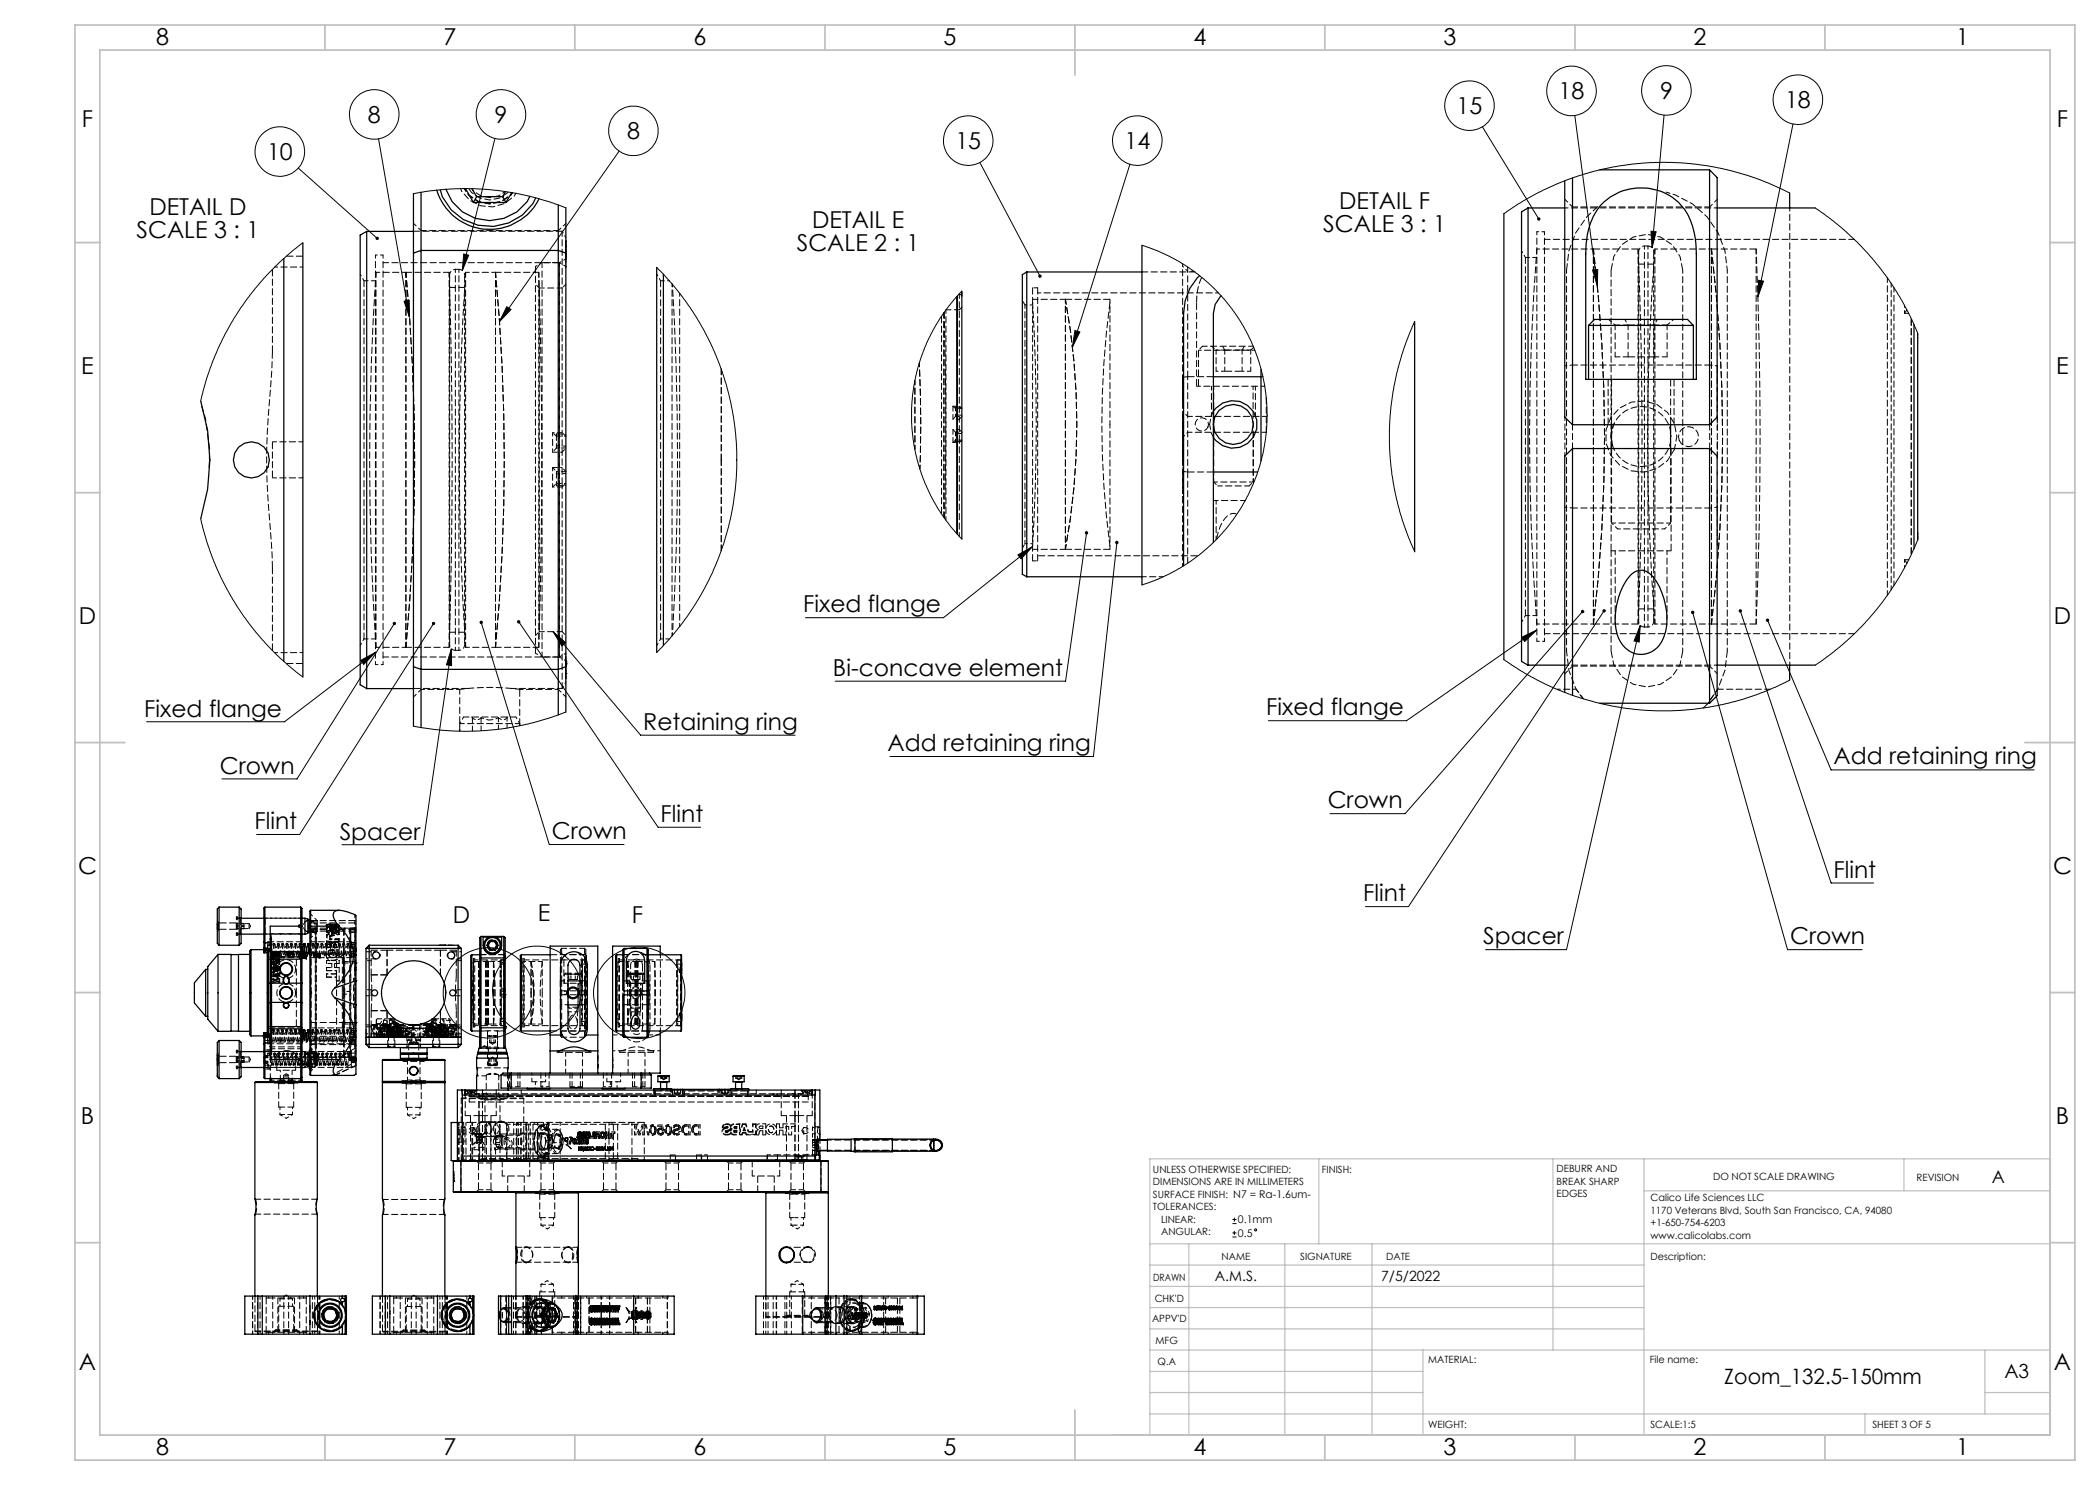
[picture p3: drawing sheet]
<svg xmlns="http://www.w3.org/2000/svg" width="420mm" height="297mm" viewBox="0 0 420 297" stroke-linecap="round" stroke-linejoin="round" font-family="sans-serif">
<defs><g id="words">
<g font-size="4.7">
<text x="31.2" y="9">8</text>
<text x="88.7" y="9">7</text>
<text x="138.7" y="9">6</text>
<text x="188.7" y="9">5</text>
<text x="238.7" y="9">4</text>
<text x="288.7" y="9">3</text>
<text x="338.7" y="9">2</text>
<text x="391.2" y="9">1</text>
<text x="291.3" y="22.8">15</text>
<text x="311.7" y="19.8">18</text>
<text x="332" y="19.7">9</text>
<text x="357" y="21.6">18</text>
<text x="16.4" y="25.5">F</text>
<text x="73.6" y="24.5">8</text>
<text x="98.9" y="24.5">9</text>
<text x="125.4" y="27.8">8</text>
<text x="191.1" y="29.8">15</text>
<text x="224.9" y="29.8">14</text>
<text x="411.4" y="25.5">F</text>
<text x="53.4" y="32">10</text>
<text x="267.8" y="41.8">DETAIL F</text>
<text x="27.3" y="47.6">SCALE 3 : 1</text>
<text x="29.9" y="43.1">DETAIL D</text>
<text x="162.4" y="45.6">DETAIL E</text>
<text x="264.6" y="46.4">SCALE 3 : 1</text>
<text x="159.3" y="50.1">SCALE 2 : 1</text>
<text x="16.2" y="74.7">E</text>
<text x="411.2" y="74.7">E</text>
<text x="15.8" y="124.7">D</text>
<text x="160.6" y="122.5">Fixed flange</text>
<text x="410.8" y="124.7">D</text>
<text x="166.6" y="135.2">Bi-concave element</text>
<text x="28.9" y="143.3">Fixed flange</text>
<text x="253.2" y="143.1">Fixed flange</text>
<text x="128.6" y="146">Retaining ring</text>
<text x="43.9" y="154.7">Crown</text>
<text x="177.5" y="150.2">Add retaining ring</text>
<text x="366.7" y="152.9">Add retaining ring</text>
<text x="265.5" y="161.6">Crown</text>
<text x="50.9" y="165.8">Flint</text>
<text x="67.9" y="167.9">Spacer</text>
<text x="110.4" y="167.9">Crown</text>
<text x="132.1" y="164.4">Flint</text>
<text x="15.6" y="174.7">C</text>
<text x="366.7" y="175.5">Flint</text>
<text x="410.6" y="174.7">C</text>
<text x="90.6" y="184.6">D</text>
<text x="107.5" y="184.3">E</text>
<text x="126.4" y="184.5">F</text>
<text x="272.6" y="180.3">Flint</text>
<text x="296.6" y="188.8">Spacer</text>
<text x="358" y="188.8">Crown</text>
<text x="16.2" y="224.7">B</text>
<text x="411.2" y="224.7">B</text>
<text x="15.8" y="274">A</text>
<text x="410.8" y="274">A</text>
<text x="31.2" y="291">8</text>
<text x="88.7" y="291">7</text>
<text x="138.7" y="291">6</text>
<text x="188.7" y="291">5</text>
<text x="238.7" y="291">4</text>
<text x="288.7" y="291">3</text>
<text x="338.7" y="291">2</text>
<text x="391.2" y="291">1</text>
</g>
<text font-size="4.2" x="344.9" y="276.8">Zoom_132.5-150mm</text>
<text font-size="3.9" x="400.9" y="275.5">A3</text>
<text font-size="3.5" x="398.4" y="236.6">A</text>
<g font-size="2.8">
<text x="243" y="256.1">A.M.S.</text>
<text x="276.2" y="256.1">7/5/2022</text>
</g>
<g font-size="2.1">
<text x="247.6" y="244.7">0.1mm</text>
<text x="247.6" y="247.4">0.5</text>
</g>
<g font-size="2">
<text x="230.6" y="234.6">UNLESS OTHERWISE SPECIFIED:</text>
<text x="230.6" y="237.1">DIMENSIONS ARE IN MILLIMETERS</text>
<text x="230.6" y="239.6">SURFACE FINISH: N7 = Ra-1.6um-</text>
<text x="264.4" y="234.6">FINISH:</text>
<text x="311.3" y="234.5">DEBURR AND</text>
<text x="311.3" y="237">BREAK SHARP</text>
<text x="311.3" y="239.5">EDGES</text>
<text x="342.6" y="236">DO NOT SCALE DRAWING</text>
<text x="383.3" y="236.2">REVISION</text>
<text x="230.6" y="242.1">TOLERANCES:</text>
<text x="232.2" y="244.6">LINEAR:</text>
<text x="330.1" y="240.2">Calico Life Sciences LLC</text>
<text x="330.1" y="242.7">1170 Veterans Blvd, South San Francisco, CA, 94080</text>
<text x="330.1" y="245.2">+1-650-754-6203</text>
<text x="232.2" y="247.1">ANGULAR:</text>
<text x="244.3" y="252">NAME</text>
<text x="260" y="251.9">SIGNATURE</text>
<text x="277.2" y="251.9">DATE</text>
<text x="330.1" y="247.7">www.calicolabs.com</text>
<text x="330.1" y="251.9">Description:</text>
<text x="230.6" y="256.1">DRAWN</text>
<text x="230.9" y="260.3">CHK'D</text>
<text x="230.4" y="264.4">APPV'D</text>
<text x="231.1" y="268.8">MFG</text>
<text x="231.5" y="273">Q.A</text>
<text x="285.6" y="272.5">MATERIAL:</text>
<text x="330" y="272.5">File name:</text>
<text x="285.6" y="285.5">WEIGHT:</text>
<text x="330.1" y="285.6">SCALE:1:5</text>
<text x="374.5" y="285.6">SHEET 3 OF 5</text>
</g>
</g></defs>
<g fill="none" stroke="#000" stroke-width=".2">
<path d="M59.7 33.6l15.7 14.1M75.7 27.8l6.2 35.6M82.7 38.7l3.4-.5 4.2-.4 3.2-.1 4 .2 3.6 .4 4.1 .8 4.8 1.3 3.2 1.2M99 27.7l-6.5 26.4M123.8 30.2l-23.9 34.1M196 32.5l12 22.7M226 32.8l-11.5 36.6M296.5 25.4l11.3 18.4M315 23.1l4.5 34.1M332.8 23l-2.4 26.6M357.9 38.6l-4.1-1.9-2.7-1.1-5.1-1.5-2-.5-5.1-.8-2.8-.2-3.6-.1-4.1 .1-4.8 .6-3.1 .6-4 1.1-3.2 1.1-5.7 2.6-3.8 2.1-3 2M358.6 24.8l-7 34.6"/>
<path d="M60.6 48.6l-4 3.3-2.8 2.7-2.8 3.1-3 4.1-3 5-1.5 3.3-2.1 5.4-1.3 4.8M92.7 50.8l1 .2-1.2 3.1zM131.3 53.5l3.1 3.3 3.5 4.5 2.7 4.4 2.3 4.8 1.8 4.7 1.4 5.1 .9 5.6 .4 4.3-.2 6-.6 5.1-.9 4-1 3.4-1.1 3.2-2.3 5.1-2.4 4.2-3 4.1-2 2.5-2.6 2.7M192.4 58.2l-2.1 2.4-2 2.6-1.7 2.8-1.3 2.7-1 2.6-1 3.3-.6 2.7-.4 4.2 .1 3.7 .4 3.7 .7 3.3 1 3.2 1.6 3.7 1.7 2.9 2.1 3 2.5 2.8M228.4 49.1l2.4 .8 2.9 1.3 4.1 2.4 2.6 1.9 2.2 2 2.2 2.3 1.6 2 1.9 2.8 1.1 2.1 1.5 3 .9 2.7 .7 2.5 .5 2.7 .3 2.7 .1 2.7-.4 5.2-1.1 5.1-1.2 3.4-1.1 2.4-1.1 2.1-1.8 2.7-2.3 2.8-1.9 2-2.5 2.2-1.9 1.4-4.4 2.6-2.9 1.3-2.4 .8M318.5 54l1-.1v3.3zM330.2 46.2l1 .2-.8 3.2zM351.7 56.1l1 .1-1.1 3.2zM363 41.6l3.6 2.6 2.6 2.1 3.2 3.1 3.4 3.9 1.8 2.5 2.4 3.7 2 3.7 1.5 3.5M80.8 60.3l1-.2 .1 3.3zM101.4 61.3l.8 .6-2.3 2.4zM215 66.1l1 .3-1.5 3z"/>
<path d="M282.9 64.3l-2.2 5.5-1.4 4.9-.7 3.5-.4 3.3-.3 4.4 .1 5.6 .4 3.4 .5 3.2 1.6 6 2.4 6.2M40.1 103.7l1.4 5 1.6 4.5 2 4.1 2.2 3.8 2.5 3.6 3.2 3.9 3.2 3.2 4.4 3.6M203.6 111l2.9-1.7-2.3 2.5zM206.5 109.3l-17.8 14.2h-27.6M217.3 106.6l-4.2 29.6h-46.1M223.4 108.5l-4.7 42.8h-40.7M383.5 107.9l-1.3 3.2-1.7 3.2-3 4.8-1.7 2.1-2.8 3.4-2.9 2.9-3.3 2.8-3.8 2.7M72.1 132.1l3-1.6-2.4 2.4zM75.1 130.5l-18.2 13.9h-27.6M78.9 124.7l-19.5 31.1h-15M86.7 124.7l-26.8 42.2h-8.6M90.3 129.8v3.3l-1-.1z"/>
<path d="M90.3 129.8l-5.7 39.1h-16.2M96.2 124.5l13.7 44.4h14.9M103.8 124.4l27.8 41h8.5M110.6 126.4l2.5 2.1-.7 .7zM110.6 126.4l17.5 20.6h30.9M300.8 131.9l3.4 2.3 3.8 2.1 6.1 2.7 6.3 1.8 4 .8 3.6 .4 3.1 .2 4.9-.1 2.5-.2 4.9-.8 3.5-.8 4.4-1.3 3.7-1.5 2.9-1.5M304.3 127.5l3-1.5-2.4 2.3zM307.3 126l-26 18.1h-27.6M316.5 122.3l-35.5 40.4h-15M320.8 122.2l-39.1 59.1h-8.6M328 125.1l-.2 3.3-1-.2zM328 125.1l-14.7 64.8h-16.2"/>
<path d="M338.5 122.5l19 67.4h14.9M348.1 122.2l18.1 54.4h8.5M353.5 124.1l12.7 29.9h40.6M113.2 142.4l-3.3 1.2-4.5 1.2-3.8 .8-3.4 .4-4.2 .3-3.7-.1-3.1-.3-4.5-.7M246.5 244.7h.8M246.5 243.9h.8M246.5 247.4h.8M246.5 246.6h.8M246.9 243.5v.8M246.9 246.2v.8"/>
<circle cx="314.3" cy="18.2" r="5"/>
<circle cx="333.3" cy="18.1" r="4.9"/>
<circle cx="359.6" cy="19.9" r="5"/>
<circle cx="56" cy="30.3" r="5"/>
<circle cx="74.8" cy="22.9" r="5"/>
<circle cx="100.2" cy="22.9" r="4.9"/>
<circle cx="126.7" cy="26.2" r="4.9"/>
<circle cx="193.6" cy="28.1" r="5"/>
<circle cx="227.5" cy="28.1" r="5"/>
<circle cx="293.9" cy="21.1" r="4.9"/>
<circle cx="97.7" cy="198.6" r="9"/>
<circle cx="107.4" cy="198.1" r="8.9"/>
<circle cx="127.9" cy="198.6" r="9.1"/>
<circle cx="251.1" cy="246" r=".2"/>
</g>
<g fill="none" stroke="#c0c0c0" stroke-width=".25">
<path d="M263.8 231.8v17M310.6 231.8v38.2M328.8 231.8v55.2M328.8 238.2h81.2M380.8 231.8v6.4M410 231.8h-180v55.2M230 248.8h180M230 257.3h98.8M230 253h98.8M237.8 248.8v38.2M257 248.8v38.2M274.4 248.8v38.2"/>
<path d="M230 265.8h98.8M230 261.5h98.8M230 278.5h54.6M230 274.3h54.6M230 270h180M284.6 270v17M397 278.5h13M397 270v12.8M230 282.8h180M373 282.8v4.2"/>
</g>
<g fill="none" stroke="#c0c0c0" stroke-width=".35">
<path d="M15 5h400v287h-400zM20 10h390v277h-390zM65 5v5M115 5v5M165 5v5M215 5v10M265 5v5M315 5v5M365 5v5M15 48.5h5M410 48.5h5M15 98.5h5"/>
<path d="M410 98.5h5M15 148.5h10M405 148.5h10M15 198.5h5M410 198.5h5M15 248.5h5M410 248.5h5M65 287v5M115 287v5M165 287v5M215 282v10M265 287v5"/>
<path d="M315 287v5M365 287v5"/>
</g>
<path d="M75.1 47.5v.1a.35 .35 0 0 0 .2 .4 .35 .35 0 0 0 .4-.1l-.3-.2 .3 .2a.35 .35 0 0 0-.1-.5 .35 .35 0 0 0-.5 .1zM80.8 60.3l1-.2 .1 3.3zM92.7 50.8l1 .2-1.2 3.1zM101.4 61.3l.8 .6-2.3 2.4zM72.1 132.1l3-1.6-2.4 2.4zM110.6 126.4l2.5 2.1-.7 .7zM90.3 129.8v3.3l-1-.1zM78.6 124.5a.33 .33 0 0 0 .1 .5 .33 .33 0 0 0 .4-.1 .33 .33 0 0 0 0-.5l-.2 .3 .2-.3zM86.4 124.5a.35 .35 0 0 0 .1 .5 .35 .35 0 0 0 .5-.1 .35 .35 0 0 0-.1-.5l-.2 .3 .2-.3zM96 124.2a.34 .34 0 0 0 .2 .6 .34 .34 0 0 0 .4-.4 .34 .34 0 0 0-.5-.3l.1 .4-.1-.4zM103.5 124.1a.35 .35 0 0 0 0 .5 .35 .35 0 0 0 .5-.1 .35 .35 0 0 0-.4-.5l-.1 .1 .3 .3zM207.8 55l-.1 .1a.34 .34 0 0 0 0 .4 .34 .34 0 0 0 .4 0l-.1-.3 .2 .3a.34 .34 0 0 0 0-.5 .34 .34 0 0 0-.4 0zM215 66.1l1 .3-1.5 3zM203.6 111l2.9-1.7-2.3 2.5zM217.1 106.3a.34 .34 0 0 0 0 .5 .34 .34 0 0 0 .5-.1 .34 .34 0 0 0-.3-.5v.4v-.4zM223.1 108.3a.34 .34 0 0 0 .1 .5 .34 .34 0 0 0 .5-.2 .34 .34 0 0 0-.3-.4v.3v-.3zM307.5 43.6a.35 .35 0 0 0 0 .4 .35 .35 0 0 0 .4 .1l-.1-.3 .2 .2a.34 .34 0 0 0 0-.5 .34 .34 0 0 0-.5 .1zM318.5 54l1-.1v3.3zM330.2 46.2l1 .2-.8 3.2zM351.7 56.1l1 .1-1.1 3.2zM304.3 127.5l3-1.5-2.4 2.3zM316.3 122.1a.34 .34 0 0 0-.1 .5 .34 .34 0 0 0 .5 0 .34 .34 0 0 0 0-.5l-.2 .2 .2-.2-.2-.1zM320.6 122a.35 .35 0 0 0 0 .4 .35 .35 0 0 0 .5 0 .35 .35 0 0 0-.1-.5l-.2 .3 .2-.3zM328 125.1l-.2 3.3-1-.2zM338.3 122.2a.34 .34 0 0 0 0 .6 .34 .34 0 0 0 .5-.2 .34 .34 0 0 0-.3-.4v.3v-.3zM347.8 122a.35 .35 0 0 0 .2 .5 .35 .35 0 0 0 .4-.3 .35 .35 0 0 0-.5-.4l.2 .4-.2-.4zM353.2 123.9a.34 .34 0 0 0 .2 .5 .34 .34 0 0 0 .4-.3 .34 .34 0 0 0-.4-.3l.1 .3-.1-.3z" fill="#000"/>
<g fill="none" stroke="#000" stroke-width=".25">
<path d="M82.7 38.7v11.9M84.2 38.4v11.7M87.3 38a11 11 0 0 0 9.7 7.9 11 11 0 0 0 10.8-6.1M88.1 38a10.3 10.3 0 0 0 16.4 5l2.1-2.3 .5-1.1M89.2 37.8a9.3 9.3 0 0 0 16.2 2.5l.6-1M93.1 37.7l1.6 2.8M94.4 37.7l.9 1.6M95.3 39.3h5.2M95.3 39.3l-.6 1.2M100.5 39.3l.7 1.2M101.1 38.3l-.6 1M102.3 38.5l-1.1 2"/>
<path d="M312.9 36.2v47.2l1.6 1.5M314.5 35.6v49.3M319.9 34h22M341.9 34v50.9M341.9 34l1.5 1.5v47.9l-1.5 1.5M357.9 38.6v3M56.8 51.7v80.6M60.6 48.6v86.8M73.3 46.3v91.4M73.3 46.3l-1.3 .7v89.9l1.3 .8M73.3 46.3h9.4M82.7 50.6v82.7"/>
<path d="M84.2 50.1l-1.5 .5M84.2 50.1v83.8M84.2 50.1h27.5M94.7 40.5h6.5M111.7 41v9.1M111.7 50.1l1.5 .5M111.7 50.1v83.8M113.2 41.6v9M113.2 50.6v82.7M131.3 53.5v77M132.7 54.9v74.2M191.3 59.3v47.4"/>
<path d="M192.4 58.2v49.6M205.4 54.4v61M205.4 54.4l-.9 .5v60l.9 .5M205.4 54.4h23M228.4 49.1v67.9M239.9 55.1a10.3 10.3 0 0 0-3.2 7.6v50.5M244.3 59.2l-1.3 1.7-.3 1.8v45.8M300.8 42.7v89.2M305.6 41.6v91.4M305.6 41.6l-1.3 .8v89.9l1.3 .7M305.6 41.6h7.3M320.7 40.5a11 11 0 0 1 16.9 2.4 17 17 0 0 1 1.7 7.9v25.1h-22.2v-19.2a46.4 46.4 0 0 1 .6-10.9 11.3 11.3 0 0 1 3-5.3z"/>
<path d="M343.4 41.6h19.6M242.7 75.3h9.5M252.2 73.9v18.3M282.9 64.3v46M317.7 65.1h21M317.7 65.1l1.2-1.2h18.6l1.2 1.2M317.7 65.1v10.8M338.7 65.1v10.8M382.8 64.9v44.8M383.5 66.7v41.2M40.1 80.3a38.4 38.4 0 0 1 0 23.4M242.7 82.3a4.8 4.8 0 0 1 7.1-1 4.8 4.8 0 0 1 0 7.2 4.8 4.8 0 0 1-7.1-1"/>
<path d="M242.7 94.4h8.8M314.5 89.7l-1.6 1.5v47.3M314.5 89.7v49.4M314.5 84.9h27.4M314.5 89.7h27.4M322.3 84.9v4.8M334.1 84.9v4.8M341.9 89.7l1.5 1.5v47.9l-1.5 1.5M341.9 89.7v50.9M205.4 115.4h23M326.1 115a2.8 2.8 0 0 1 4.6 .4 13.1 13.1 0 0 1 1.9 12.3 4.7 4.7 0 0 1-4.6 3.2 4.7 4.7 0 0 1-4.4-3.4 13.6 13.6 0 0 1 2.5-12.5zM73.3 137.7h9.4"/>
<path d="M82.7 133.3v11.9M82.7 133.3l1.5 .6M84.2 133.9v11.6M84.2 133.9h27.5M111.7 133.9v9.1M113.2 132.7h.1M113.2 133h.1M113.2 134.7h.1M113.2 132.3h.1M113.2 133.3v9.1M113.2 133.3l-1.5 .6M305.6 133h7.3"/>
<path d="M343.4 133h19.6M357.9 133v3M319.9 140.6h22M41.1 193.9v9.4M41.1 193.9l-2.2 2.7v4l2.2 2.7M41.1 193.9h.5M43.6 190.9v15.4M43.6 190.9l-2 2.4v10.5l2 2.5M43.6 190.9h6.4M43.8 181.4a1.02 1.02 0 0 0-.3 1.2v6.1l.3 .4M43.8 181.4v7.7M43.8 181.4h4"/>
<path d="M43.8 189.1h4M46.2 190.9v15.4M47.7 190.9v15.4M47.8 181.4v7.7M47.8 181.4a.97 .97 0 0 1 .4 1.2v6.1l-.4 .4M48.2 183.7h4.6M48.2 186.8h4.6M50.2 189.9v17.3M50.2 189.9l-.2 .3v16.2a.62 .62 0 0 0 .2 .8M50.2 189.9h2.5M52.7 189.6l.3 .2M52.8 188.4v1.2l.8 .1"/>
<path d="M52.8 190.5h.1M52.8 188.4l.2 .2M53 190.1l-.3 .1M53 181.4v7.2M53 181.4l-.2 .2v6.8M53 188.6v1M53 190.2v.3M53 190.2h-.2v.3M53 181.4h7.1M53 188.6h1M53 190.5h.6M53 190.5h-.2"/>
<path d="M53.3 190.1l-.3 .1M53.4 190.5v16.1M53.6 189.7v.1M53.6 190.1v.4M53.6 190.5h-.8M53.7 190.1v16.9M53.7 190.3h.3M54 196.7v3.8M54 191.4v.4M54 196.6v.1M54 186.8l.3 1M54 187.8v3.6"/>
<path d="M54 186.8v1M54 189h-.4v.7M54 196.7h.3M54 191.8v4.8M54 191.8h6.1M54 196.6h.3M54 187.8h.3M54.1 189.8h-1a.22 .22 0 0 0-.3 0 .22 .22 0 0 0 0 .3 .22 .22 0 0 0 .3 0h.8M54.3 196.7v3.7M54.3 191.8h.1M54.3 191.4v.4M54.3 191.4h.1"/>
<path d="M54.3 196.6h.1M54.3 187.8v3.6M54.3 191.8v4.8M54.3 191.4h5.8M54.3 191.4h-.3M54.3 196.6h2.5M54.3 196.6v.1M56.7 196.3l.1 .3M56.7 195.8a.56 .56 0 0 1 .5-.5 .56 .56 0 0 1 .6 .5M56.7 196.3h.1M56.7 195.8v.5M56.7 195.8h.1"/>
<path d="M56.7 196.3a.49 .49 0 0 0 .5 .5 .49 .49 0 0 0 .5-.5M56.7 195.8a.49 .49 0 0 1 .5-.5 .49 .49 0 0 1 .5 .5M56.8 196.6a.6 .6 0 0 0 .9 0M57.7 196.6h2.4M57.7 196.3h.1M57.7 195.8h.1M57.7 195.8v.5M57.8 196.3l-.1 .3M57.8 195.8v.5M60.1 196.6v3.9M60.1 191.6v.2M60.1 181.4v10"/>
<path d="M60.1 181.4l.3 .3v3.5M60.1 191.4v.2M60.1 191.8v4.8M60.1 191.6h.3M60.3 191.1h.2M60.4 190.4v.4M60.4 190.1l.2 1M60.4 196.6v4M60.4 185.2v6.4M60.4 185.2h-6.4v1.6M60.4 183.7h.6M60.4 186.8h.6"/>
<path d="M60.4 191.6v5M60.4 196.6h-.3M60.4 191.4l.9 .1v.1M60.6 189.2l-.2 1M60.7 189l.4 2M60.7 190.6h.2M60.7 190.5h.3M60.7 190.5h.4M60.8 190.5l.2 .1M60.8 190.8l.2 .2M60.8 190.8h-.1l.2 .2M60.8 190.5h.2"/>
<path d="M60.9 188.7l-.2 .2M60.9 189.7l-.2 1-.3 .5M60.9 191l-.3 .1 .4-.1M60.9 191l-.4 .1M60.9 190.6h.1l-.3 .1M60.9 190.7h-.2M60.9 190.6l-.2 .1M60.9 190.6v.1M61 188.8l.5 2.3M61 183.7v3.1M61 183.7l.6 .1v2.9l-.6 .1M61 190.6h.1"/>
<path d="M61 188.8l-.1-.1-.3 .2M61.3 191.6l-.9-.1 .9 .1M61.5 189.2l-.2 1M61.6 186.4h.2M61.6 189l.3 2M61.6 190.5l.2 .1M61.7 188.7l-.1 .2M61.7 189.7l-.1 .7a.62 .62 0 0 1-.3 .8M61.8 184v1M61.8 185.5v.9M61.8 184l.2 .1M61.8 184l-.2 .1"/>
<path d="M61.9 188.8l.1 .3M61.9 188.8l-.2-.1-.2 .2M62 184.6a1.36 1.36 0 0 0 0 1.3M62 186.4h-.2M62 185.2v26.7M62 185.2h5.8M62.1 182.1v33M62.1 182.1l-.1 .1v3M62.1 182.1h5.7M66.9 197.6a1.09 1.09 0 0 0 0 1.9M66.9 199.5a9.9 9.9 0 0 1 3.9 6.7M66.9 199.5l4.3 1.5"/>
<path d="M67.8 185.2a9.7 9.7 0 0 1 3 5.8M67.8 185.2a2.69 2.69 0 0 1-1-2.7 1.55 1.55 0 0 1 1.7-.4 5.9 5.9 0 0 1 2.7 1.1v7.8M70.1 185.7v5.1M70.8 191a8.8 8.8 0 0 1-2.8 5.5l-1.1 1.1M70.8 191h.4M70.8 190.3l-.3 .4-.4 .1M71.1 193.8l.1 .2M71.1 193.5h.1M71.2 189.7v.6M71.2 192.6h.1M71.2 196.1v4.9M71.2 191v5.1"/>
<path d="M71.2 196.1h.1M71.2 196.1l-4.3 1.5M73.2 189.7h19.1M73.2 189.7v19.2M73.8 189.1h17.8M73.8 189.1v20.4M73.8 189.1l-.6 .6M91.6 189.1v20.4M91.6 189.1l.7 .6M92.3 189.7v19.2M94.4 191v15.2M94.4 191l-.2 .1v14.1a.75 .75 0 0 0 .2 1"/>
<path d="M94.4 191h1.6M96 191.7v13.8M96.2 187.3v4.3M96.2 187.3l-.2 .2v4.2M96.2 191.6l-.2 .1M96.2 191.6v14M96.2 191.6h4.6M96.2 187.3h4.6M97.4 189.1h.2M97.4 189.1l.5 .9M97.6 189.1l.4 .7M97.8 187.4h-1.2a3.7 3.7 0 0 0 .6 3 1.9 1.9 0 0 0 2.3 .2 1.9 1.9 0 0 0 .8-2.1v-1.1h-1.2"/>
<path d="M97.9 188.1l-.5 1M97.9 190h1.1M97.9 188.1h1.1M97.9 188.1l.1 .2M98 189.8h.9M98 189.8l-.1 .2M98 188.3l-.4 .8M98 188.3h.9M98.9 189.8l.1 .2M98.9 188.3l.4 .8M99 188.1l.6 1M99 188.1l-.1 .2"/>
<path d="M99.3 189.1h.3M99.3 189.1l-.4 .7M99.6 189.1l-.6 .9M100.8 187.3v4.3M100.8 187.3a.87 .87 0 0 1 .2 1v3.4M100.8 191.6l.2 .1M100.8 191.6v14M101 191.7v13.8M104.3 191v15.2M104.3 191l-.2 .1v15l.2 .1M104.3 191h5.7M113.6 197.9a1.19 1.19 0 0 1 1.8-.2 1.19 1.19 0 0 1 0 1.8 1.19 1.19 0 0 1-1.8-.3"/>
<path d="M113.6 196.2h2.4M113.9 192.2a1.21 1.21 0 0 1 1.3-.3 1.21 1.21 0 0 1 .8 1.1v12.7a1.2 1.2 0 0 1-1.2 1.2 1.2 1.2 0 0 1-1.2-1.2v-12.7zM123.3 191v15.2M123.3 191l-.2 .1v15l.2 .1M123.3 191h1.3M124.8 199l-.2 .2v8l.2 .3M124.8 199v8.5M124.8 189.7v8.5M124.8 189.7l-.2 .2v8l.2 .3M124.8 189.7h4.6M124.8 198.2h4.6M124.8 199h4.6"/>
<path d="M125.3 194.9h3.5M125.3 194.9l.3-.2h2.4a.64 .64 0 0 1 .8 .2M125.3 194.9v1.8M125.8 190.8a1.86 1.86 0 0 1 2.2-.3 1.86 1.86 0 0 1 .9 2v4.2h-3.6v-2.7a5 5 0 0 1 .3-3zM126.1 198.2v.8M128.1 198.2v.8M128.8 194.9v1.8M129.4 199l.2 .2v8l-.2 .3M129.4 199v8.5M129.4 189.7v8.5M129.4 189.7l.2 .2v8l-.2 .3M129.6 191h6.6"/>
<path d="M132 191v-1.8h-9.5v25.4M136.2 191l.1 .2v14.8l-.1 .2M136.2 191v15.2M41.1 203.3h.5M43.6 206.3h6.4M43.8 208.1v7.6M43.8 208.1a1.02 1.02 0 0 0-.3 1.1v6.1l.3 .4M43.8 215.7h4M43.8 208.1h4M47.8 208.1v7.6M47.8 208.1a.97 .97 0 0 1 .4 1.1v6.1l-.4 .4M48.2 210.3h4.6"/>
<path d="M48.2 213.5h4.6M50.2 207.2h2.5M51 216.5h12.5M51 216.5v23.2a6.3 6.3 0 0 1 0 3.3v16.2M52.7 206.9l.3 .1M52.7 207h1.3v.2a1.21 1.21 0 0 1-1.2 .2l-.1-.1zM52.8 208.8v6.7l.2 .2M52.8 207.5v1.3M52.8 206.9h.1M52.8 206.6v.3M52.8 206.6h.1M52.8 206.6l.8 .1"/>
<path d="M52.8 206.9h.2M52.8 206.6l.2 .1M52.8 207.5h.1M53 207.4l-.3 .1M53 208.6v7.1M53 207.5v1.1M53 206.9l.3 .1M53 206.7v.2M53 215.7h7.1M53 206.7h.6M53 208.6h1M53 208.6l-.2 .2"/>
<path d="M53.6 207.4v.1M53.6 206.7v.4M53.6 208.1h.4M53.6 207.5h-.8M53.7 206.8h.3M53.9 207.4l.1 .8-.4-.1v-.6M54 205.3v.4M54 200.5v.1M54 205.7v3.6M54 210.3v1.6h6.4M54 209.3v1M54 215.7l.3 .1"/>
<path d="M54 205.3h6.1M54 205.7l.3 .1M54 200.6v4.7M54 215.9l.3 .5M54 200.6h.3M54 209.3h.3M54.2 216.4h-3.1l-.1 .1M54.3 205.8h.1M54.3 205.3v.5M54.3 205.3h.1M54.3 205.8v3.5M54.3 209.3l-.3 1"/>
<path d="M54.3 215.8v.5M54.3 216.3h.1M54.3 216.3v.1M54.3 216.4h.1M54.3 200.4l-.3 .1M54.3 200.4v.1M54.3 205.8h5.8M54.3 200.6v4.7M54.3 215.8h.1M54.3 216.3h5.8M54.3 216.4h5.8M54.3 200.5v.1"/>
<path d="M54.3 200.5h5.8M60.1 216.4h3.3l.1 .1M60.1 205.3v.3M60.1 205.8v9.9M60.1 215.7v.6M60.1 216.4h.1M60.1 200.5v4.8M60.1 205.6v.2M60.1 216.3v.1M60.1 200.5l.3 .1M60.4 207.9l.1 .4M60.4 205.5v6.4"/>
<path d="M60.4 211.9v3.6M60.4 215.5v.6l-.3 .3M60.4 210.3h.6M60.4 213.5h.6M60.4 206.7h.1M60.4 200.6v4.9M60.4 205.5l-.3 .1M60.4 215.5l-.3 .2M60.6 206.5l-.3 .9M60.6 206.2l.4 2M60.8 205.9l-.2 .2M60.8 206.9l-.1 .7a.72 .72 0 0 1-.4 .9"/>
<path d="M60.9 206l.5 2.3M61 206.1l-.3-.2-.1 .2M61 210.3l.6 .2v2.9l-.6 .1M61 210.3v3.2M61.1 206.7h.2M61.5 206.5l-.3 .9M61.5 206.2l.4 2M61.6 213.1h.2M61.6 206.9l-.1 1.1-.3 .5M61.7 205.9l-.2 .2M61.8 206l.2 .7M61.8 213.1l.2 .4"/>
<path d="M61.8 206.1l-.2-.2-.1 .2M61.8 210.7h-.1M61.8 210.9v2.2M61.8 210.7h-.2M61.9 213.4l.1 .1M62 206.6h.1M62 210l-.2 .2 .1 .2a.67 .67 0 0 0 .1 .9M62 211.9v3l.1 .2M62 213.5l-.2 .1 .2 .2M62 213.1h-.2M62 211.9h5.8M62.1 215.1h5.7"/>
<path d="M63.5 216.5v23.2a6.3 6.3 0 0 0 0 3.3v16.2M67.8 211.9l-.8 1.1-.3 .6a1.01 1.01 0 0 0 .1 1.1 1.01 1.01 0 0 0 1 .4M70.8 206.2l-.2 1.2-.4 1.2-1.1 1.8-1.3 1.5M70.8 206.2h.4M71 211.7l.3 .2-.1 .1M71.1 207.5h.1M71.2 204.5h.1M71.2 201v5.2M71.2 206.2v8.6a.89 .89 0 0 1-1 .3h-2.4M73.2 207.5h19.1M73.2 208.9h19.1M73.2 208.9l.6 .6"/>
<path d="M73.8 209.5h17.8M76.5 216.3l.1 .1M76.5 212.1l.1-.2h12.3l.1 .2M76.5 216.5h12.5M76.5 216.5v23.3a6.3 6.3 0 0 1 0 3.2v16.2M76.5 212.1h12.5M76.5 216.3h12.5M76.5 212.1v4.2M76.6 216.4h12.3M76.6 216.4l-.1 .1M78.7 205.5h.4l.2 .4-.2 .3h-.4l-.2-.3zM80.1 210.9h5.3"/>
<path d="M80.1 211.7h5.3M80.1 210.6h5.3M80.1 209.5v1.1M80.1 210.9v.8M80.1 211.7l.2 .2M80.1 210.6l.1 .1M80.2 210.7h5.1M80.2 210.7l-.1 .2M81.7 204.9h.7M82.1 211.9h.1M82.4 204.9l.3 .2M83.5 214.2l-.1 .3"/>
<path d="M83.7 204.9h-.9l-.1 .2M84.6 204.7h-.5v.2M85.3 210.7l.1 .2M85.4 209.5v1.1M85.4 210.9v.8M85.4 211.7l-.2 .2M85.4 210.6l-.1 .1M86.5 203.8h-.1M88.9 216.4l.1 .1M89 216.3l-.1 .1M89 216.5v23.3a6.3 6.3 0 0 0 0 3.2v16.2M89 212.1v4.2"/>
<path d="M92.3 208.9l-.7 .6M92.4 218l.1 1M92.5 219h70.5M92.5 219v12.2M93 218.8h.1M93 219v-1h-1.5v14.1M93.1 219v-1h69.3v1M94.4 206.2h1.6M95.3 211.6h6.3M95.3 211.6l.1 2.5-.1 3.9M95.5 210.8h6M95.5 210.8l-.2 .8"/>
<path d="M95.6 210.5h5.8M95.6 210.5l.1 .1M95.7 210.6h5.5M95.7 210.6l-.2 .2M96 205.5v3.9l.2 .2M96 205.5l.2 .1M96.2 209.6h-.4l-.2 .9M96.2 209.6h4.6M96.2 205.6v4M96.2 205.6h4.6M100.2 215h30M100.2 215v2.6h2"/>
<path d="M100.8 209.6h.3l.3 .9M100.8 205.6v4M101 205.3h.1M101 205.4h.1M101 205.7h.1M101 205.5v2.9a1.24 1.24 0 0 1-.2 1.2M101 205.5l-.2 .1M101.2 210.6l.3 .2M101.4 210.5l-.2 .1M101.5 210.8l.1 .8M101.6 211.6l-.1 3M101.6 217.6v.4"/>
<path d="M102.2 214.6h-1.6l-.4 .4M102.2 217.6h26M102.2 214.6v3M102.2 214.6h26M104.3 206.2h5.7M105.5 217.6v.1h4.5v-.1M110 207v3.2M110 210.2h9.6M110 207v-17.8h9.6v17.8M110 210.2v4.4M110 207h2.4M111.7 210.2l.2-.1a5.8 5.8 0 0 1 5.6 0l.4 .1"/>
<path d="M112.4 207a2.69 2.69 0 0 0 4.8 0M112.4 207l-.3-1.1v-12.9a2.68 2.68 0 0 1 2.7-2.7 2.68 2.68 0 0 1 2.7 2.7v12.9l-.3 1.1M113.6 201h2.4M117.2 207h2.4M119.6 207v3.2M119.6 210.2v4.4M120.5 217.6v.1h4.5v-.1M123.3 206.2h1.3M124.8 207.5h4.6M126.6 203.3a.66 .66 0 0 1 .8-.2 .66 .66 0 0 1 .4 .7 1.36 1.36 0 0 1-.8 2 1.21 1.21 0 0 1-.7-1.7zM128.2 214.6h1.7M128.2 214.6v3"/>
<path d="M129.6 206.2h6.6M129.9 214.6l.3 .4M130.2 215v2.6h-2M130.7 218h.1M130.7 218v-.3h3.6l.2 .3M131.6 215.2h2.2M131.6 215.2v1.2h2.2v-1.2M131.6 215.2l.1-.1h2l.1 .1M132 216.4h.1M132 206.2v8.4h-2.1M132.1 216.4h1.2M132.1 216.4v1.3"/>
<path d="M133.3 216.4v1.3M133.4 216.4h-.1M134.4 217.9h2.2M136.6 217.9l-.1 .1M136.6 217.9h7.3M143.9 217.9h2.1M143.9 217.9l.1 .1M146 218l.2-.3h3.5v.3M146.6 215.2h2.2M146.6 215.2v1.2h2.2v-1.2M146.6 215.2l.1-.1h2l.1 .1M147 216.4h.1"/>
<path d="M147.1 216.4h1.2M147.1 216.4v1.3M148.3 216.4v1.3M148.4 216.4h-.1M162.4 218.8h.1M162.5 219v-1h1.5v9.9M163 219v12.2M163.1 218l-.1 1M90.7 238.3h75M90.7 232.3h75M90.7 238.3l.1 .2h1.4M90.7 232.3v6"/>
<path d="M90.8 232.1h73.4M90.8 232.1l-.1 .2M91.5 224.5h-1.3v7.6h.6M92.2 238.5h72M92.2 232.1v6.4M92.5 231.2h70.5M92.5 231.2l-.1 .9M103.2 238.6h12.5M103.2 238.6v20.6M103.3 238.5l-.1 .1M104.2 232v.1M107.5 232v.1"/>
<path d="M115.5 238.5l.2 .1M115.7 238.6v20.6M121.8 232v.1M128.8 232v.1M153.2 238.6h12.5M153.2 238.6v20.6M153.3 238.5l-.1 .1M155.2 232v.1M155.5 232v.1M158.5 232h3M158.5 232h.1M161.5 232h.1"/>
<path d="M163 231.2l.1 .8M163.3 229h.1M163.3 229.9l.1 .4v-.2M163.3 229v2h-.2v1M163.3 230.1h2.2M163.4 228h2.1M163.5 230.1v.2l.1-.2M163.5 230.1h2M163.5 227.9h2M163.7 227.9l-.1-.2-.1 .3-.1-.1-.1 1.1M163.7 231h.1M163.7 231h.2"/>
<path d="M163.7 230.1v.9M163.9 231v1h-63.7v.1M164 230.1v2M164.2 238.5h1.3M164.2 232.1h1.3l.2 .2M164.2 232.1v6.4M165.5 238.5l.2 .1M165.7 232.3v6M165.7 238.6v20.6M165.7 238.3l-.2 .2M170.2 230.2l.8 .2M170.2 227.9v2.3"/>
<path d="M170.2 227.9h-4.7v2.3h4.7M171 227.7v2.7M171 227.7h7.5v2.7h-7.5M171 227.7l-.8 .2M178.5 230.3h8.2M178.5 227.8h8.2M186.3 228.2l.4-.2v1.5a.29 .29 0 0 1 .1 .3 .29 .29 0 0 1-.2 .2h-.1a1.19 1.19 0 0 1-.2-1.8zM186.7 230.1h.1M186.7 228h.1M186.7 227.8a1.4 1.4 0 0 0 0 2.5M186.7 227.8a1.29 1.29 0 0 1 1.5 .5 1.29 1.29 0 0 1 0 1.5 1.83 1.83 0 0 1-1.5 .5M186.9 228a1.08 1.08 0 0 1 1.4 1.1 1.08 1.08 0 0 1-1.4 .9l-.2-.9z"/>
<path d="M187.1 230.1h.1M187.1 227.9h.1M187.1 228a1.09 1.09 0 0 1 1.2 1.1 1.09 1.09 0 0 1-1.3 1h-.3M187.1 228a1.06 1.06 0 0 0-.9 1.6l.5 .5M51.6 259.2h.9M51.6 259.2h-2.6v7.6h2.6M51.6 259.2v7.6M52.5 259.2h9.5M52.5 259.2v7.6M62 259.2h6.5M62 259.2v7.6M68.5 259.6a.41 .41 0 0 0-.4 .4 .41 .41 0 0 0 .4 .4"/>
<path d="M68.5 259.6a.41 .41 0 0 1 .4 .4 .41 .41 0 0 1-.4 .4M68.5 259.2h.5M68.5 259.2v.4M69 259.2h.3v7.6h-.3M69 259.2v2.8M77.1 259.2h.9M77.1 259.2h-2.6v7.6h2.6M77.1 259.2v7.6M78 259.2h9.5M78 259.2v7.6M87.5 259.2h6.5M87.5 259.2v7.6"/>
<path d="M94 259.6a.41 .41 0 0 0-.4 .4 .41 .41 0 0 0 .4 .4M94 259.6a.41 .41 0 0 1 .4 .4 .41 .41 0 0 1-.4 .4M94 259.2h.5M94 259.2v.4M94.5 259.2h.3v7.6h-.3M94.5 259.2v2.8M100.1 259.2h-.4v7.6h.4M100.1 259.2h5.1M100.1 259.2v7.6M101.7 259.2v7.6M102.3 259.2v7.6M103.2 249.3a6.3 6.3 0 0 1 0 3.3"/>
<path d="M105.2 259.2h.4M105.2 259.2v7.6M105.6 259.2h.4M105.6 259.2v3.4M106 259.2v1.7a3 3 0 0 1 4-.6 3.4 3.4 0 0 1 2.4 2.9 4.7 4.7 0 0 1-5.3 3l-.7-.5-.4-.5v.5M106 259.2h9.1M108.2 259.9a2.46 2.46 0 0 0-2.6 2.5 3.5 3.5 0 0 0 1.6 3.7l1 .1M115.1 259.2v7.6M115.1 259.2h11.6M115.7 249.3a6.3 6.3 0 0 0 0 3.3M126.7 259.2h8.1v7.6h-8.1M126.7 259.2v7.6"/>
<path d="M156.2 249.8a1.57 1.57 0 0 1 2.4 .2 1.57 1.57 0 0 1-.5 2.3 1.57 1.57 0 0 1-2.2-.7l-.1-.3a1.74 1.74 0 0 1 .4-1.5zM160.5 259.2h4.6M160.5 259.2h-9.3v7.6h9.3M160.5 259.2v7.6M165.1 259.2h2.1M165.1 259.2v7.6M167.2 259.2h5.1M167.2 259.2v7.6M168.8 259.2v7.6M169.4 259.2v7.6M172.3 259.2h.1M172.3 259.2v7.6"/>
<path d="M172.3 259.2h11.1M183.4 259.2h1.5v7.6h-1.5M183.4 259.2v7.6M51.6 266.8h.9M52.5 266.8h9.5M62 266.8h6.5M64.4 262.8l.5 1.5M64.4 262.8h.2M64.6 262.8l.5 1.4M64.9 264.3l1.7 .3M65.1 264.2l1.4 .2M65.1 264.2l-.2 .1"/>
<path d="M65.4 261.5l1.7 .3M65.4 261.5l-1 1.3M65.4 261.5l.1 .2M65.5 261.7l1.5 .2M65.5 261.7l-.9 1.1M66.5 264.4l.1 .2M67 261.9l.5 1.4M67.1 261.8l.6 1.5M67.1 261.8l-.1 .1M67.5 263.3h.2M67.5 263.3l-1 1.1M67.7 263.3l-1.1 1.3"/>
<path d="M68.5 260.4v.5a3.3 3.3 0 0 0-5.2 .3 3.3 3.3 0 0 0 1.6 4.9 3.4 3.4 0 0 0 2.8-.3l.8-.6v1.6M68.5 266.8h.5M69 264.1v2.7M77.1 266.8h.9M78 266.8h9.5M87.5 266.8h6.5M89.9 262.8l.6 1.5M89.9 262.8h.2M90.1 262.8l.5 1.4M90.5 264.3l1.6 .3M90.6 264.2l1.4 .2M90.6 264.2l-.1 .1"/>
<path d="M90.9 261.5l1.7 .3M90.9 261.5l-1 1.3M90.9 261.5l.1 .2M91 261.7l1.5 .2M91 261.7l-.9 1.1M92 264.4l.1 .2M92.5 261.9l.5 1.4M92.6 261.8l.6 1.5M92.6 261.8l-.1 .1M93 263.3l-1 1.1M93 263.3h.2M93.2 263.3l-1.1 1.3"/>
<path d="M94 260.4v.5a3.3 3.3 0 0 0-5.2 .3 3.3 3.3 0 0 0 1.6 4.9 3.4 3.4 0 0 0 2.8-.3l.8-.6v1.6M94 266.8h.5M94.5 264.1v2.7M100.1 266.8h5.1M105.2 266.8h.4M105.6 266.8h.4M105.6 263.5v3.3M106 265.7a.45 .45 0 0 1 .2 .4 .45 .45 0 0 1-.2 .4M106 266.8h9.1M106 265.7a.42 .42 0 0 0-.3 .4 .42 .42 0 0 0 .3 .4M106 265.7a.46 .46 0 0 1 0 .8M106 266.5v.3"/>
<path d="M109.1 261.1a1.48 1.48 0 0 1 1.6-.4 1.48 1.48 0 0 1 1 1.2 2.86 2.86 0 0 1-1 3.5 1.7 1.7 0 0 1-2.2-1.5 3.2 3.2 0 0 1 .6-2.8zM109.1 262.8l.5 1.5M109.1 262.8h.1M109.2 262.8l.3 1.4M109.4 261.2a1.41 1.41 0 0 1 1.5-.3 1.41 1.41 0 0 1 .9 1.4 2.39 2.39 0 0 1-1.3 3 2.22 2.22 0 0 1-1.6-3.2zM109.5 264.2l.1 .1M109.5 264.2l1 .2M109.6 264.3l1.1 .3M109.6 260.6a1.88 1.88 0 0 0-3.2 .6 4 4 0 0 0 .8 4.7 1.77 1.77 0 0 0 2.4-.4M109.8 261.7l-.6 1.1M109.8 261.7l1 .2M109.9 261.5l1.2 .3"/>
<path d="M109.9 261.5l-.8 1.3M109.9 261.5l-.1 .2M110.1 263.3l-.5 .9M110.1 263.3h1.1M110.2 260.6h-2a2.46 2.46 0 0 0-1.6 3.3 1.86 1.86 0 0 0 1.6 1.6h2M110.5 264.4l.2 .2M110.8 261.9h-1.1l.4 1.4M110.8 261.9l.4 1.4M111.1 261.8l.4 1.5M111.1 261.8l-.3 .1M111.2 263.3l-.7 1.1M111.2 263.3h.3"/>
<path d="M111.5 263.3l-.8 1.3M115.1 266.8h11.6M117.9 264.1l.3 .4M117.9 264.1h.1M117.9 264.5a.37 .37 0 0 0 .3 .5 .37 .37 0 0 0 .4-.3M117.9 264.5h.1M117.9 264.5h.3M118.1 264.1l.3 .1M118.1 264.1h.1M118.2 264.5h.1M118.2 264.5l.1 .2M118.2 264.1l.2 .1"/>
<path d="M118.2 264.5l-.2 .2 .3 .2M118.2 264.4l.2 .1-.1 .2M118.2 261.9h.1M118.2 264.5l.2 .1M118.2 264.5l.1 .1M118.3 264h.1M118.3 263.9l-.1 .2M118.3 263.9l.1 .2a.32 .32 0 0 1 .3 .5M118.3 263.9l-.2 .2M118.3 263.7a.39 .39 0 0 0-.4 .3 .39 .39 0 0 0 .3 .4M118.3 261.4h.1M118.3 261.4l-.1 .5"/>
<path d="M118.3 264.9h.1M118.3 263.7h.1M118.3 264.6h.1M118.3 264l.3 .5M118.3 263.7l.3 .4 .3-.4h.7M118.3 261.6h.1M118.3 264l.1 .2M118.3 264l-.1 .1M118.3 261.6l-.2 .3v-.6l.1 .6M118.3 261.6l.2 .3v-.6v.6M118.3 261.4l.2 .5M118.4 264.6h-.1"/>
<path d="M118.4 264.6h.1M118.4 264.2l.2 .4M118.4 264.2h.2l.1 .2M118.4 264.2h.1M118.5 261.9h.1M118.6 264.2l.1 .2M118.6 263.9l.3-.2h.7v.2h.2l.1-.2h1.1v.4l.3 .1M118.6 263.9a.39 .39 0 0 0-.4-.3 .39 .39 0 0 0-.3 .5M118.6 264.6l-.3 .3M118.6 264.7h.1M118.6 263.9h.1M118.6 264.6h.1"/>
<path d="M118.6 264.5h.1M118.7 264.6l.2 .3h.4M118.7 264.4v.1M118.7 264.4h.1M118.9 264l.3-.1v.4h-.3zM118.9 264.1h.1M118.9 261.1l-.3 .9zM118.9 264.4h.3v.3h-.2zM118.9 264.5h.1M118.9 261.5l.1 .2M118.9 264.5l.2 .1M118.9 261.5h.1"/>
<path d="M119 261.5v.2M119 261.7h.2M119 261.3l.2 .1M119 261.3l-.1 .2M119 261.3v.2M119 261.7h.1M119 261.3h.1M119.1 261.3l-.1 .2 .1 .1M119.1 261.3l.1 .1M119.1 261.3h-.1M119.1 261.6h.1M119.1 264h-.2v.2h.2"/>
<path d="M119.1 264.2h.1M119.1 264h.1M119.1 264.4l-.2 .1M119.1 264.4h.1M119.1 264.6h.1M119.2 261.9h.1M119.2 261.7h.1M119.2 261.7v.2M119.2 261.6h-.1M119.2 261.4h.1M119.2 261.6v.3h-.2h.2M119.3 264.9h.1"/>
<path d="M119.3 261.3h.4zM119.3 264.9v-1.1l.3 1.1h.2M119.4 264.2v.7h-.5l-.3-.2M119.4 261.7v.1M119.4 261.8l.1 .2 .2-.2M119.4 264.2h.1M119.4 261.8h.1M119.4 261.7h.1M119.4 261.8l.1 .1M119.5 261.5l-.1 .2M119.5 261.5h.1M119.5 261.5l-.1 .3"/>
<path d="M119.5 261.9h.1M119.6 263.7v.2h.3v-.2h.9v.3M119.6 263.7h.1M119.6 261.3l-.1 .2M119.6 264.1h.3l-.1 .5zM119.7 261.8h.1M119.7 261.8l-.2 .1M119.7 261.4l-.2 .1M119.7 264.5h.1M119.7 261.3l.1 .1h.3l.1-.1-.2 .6zM119.7 264.6h.1M119.8 264.2h.1"/>
<path d="M119.8 264.2h-.1v.3M119.8 264.2l-.1 .3M119.8 264.9h.1M119.9 261.5h.2l-.2 .4zM119.9 261.9h.1M120 261.5l-.1 .4M120.1 261.4h.1M120.2 261.4h.1M120.2 261.8l.2 .1M120.2 261.8h.1M120.2 261.9h.1M120.2 261.3h.1"/>
<path d="M120.2 261.3v.1M120.2 261.8v.1M120.3 261.3h.1M120.3 261.3h-.1M120.4 261.3l-.2 .1M120.4 261.3l.1 .1M120.4 261.3a.33 .33 0 0 1 .2 .4 .33 .33 0 0 1-.4 .2M120.4 261.9h.1M120.4 261.3h.1M120.4 264.1h.1M120.4 264.1h-.3l-.2 .8h-.3l-.2-.7M120.5 261.4v.2"/>
<path d="M120.5 261.8l-.1 .1M120.5 261.8h.1M120.5 261.4h.1M120.5 264.9h.2M120.5 261.6v.2M120.5 261.6h.1M120.6 261.5l.3 .1zM120.7 264.9h.1M120.7 263.7h.1M120.7 263.7v1.2h-.3l.1-.9h-.4l-.3 .9M120.7 261.5v.1M120.7 263.7l.1 .3"/>
<path d="M120.8 264l.1 .3M120.8 264.6h.1M120.8 264h.1M120.9 264.3h.1M120.9 264.3l-.1 .3M121 261.8l.1 .1M121 261.8h.1M121 261.4l.1 .2M121 261.9h.1M121 261.4h.1M121 261.8v.1M121 261.3h.2l.1 .1"/>
<path d="M121 261.3v.1M121 261.3h.1M121.1 261.6l.1 .1M121.1 261.6h.1M121.1 261.3l-.1 .1 .2 .2a.2 .2 0 0 1 .1 .3 .2 .2 0 0 1-.3 0M121.1 261.3l.2 .1M121.1 261.3h.1M121.1 261.9h.1M121.2 261.7v.1M121.2 261.7h.1M121.2 261.8l-.1 .1M121.2 261.8h.1"/>
<path d="M121.3 264.2v-.5h.2v1.2h-.6l-.1-.3M121.3 264.2h.1M121.3 264.4h-.3v.1l.3 .2M121.3 264.4h.1M121.3 264.7h.1M121.3 264.4v.3M121.3 261.4h.1M121.5 261.3h.1M121.5 261.9h.1M121.5 264.3l.2 .5 .3 .1M121.5 264.3h.1M121.6 261.3v.6h-.2v-.6h.3l.1 .2h.2v-.2"/>
<path d="M121.6 261.3l.2 .2M121.7 263.8a.52 .52 0 0 1 .7 .1 .52 .52 0 0 1 0 .7 .45 .45 0 0 1-.6 .3 .45 .45 0 0 1-.3-.6zM121.7 261.8l.1 .1M121.7 261.8h.1M121.8 261.9h.1M121.8 261.7l.2-.1v.3zM121.8 261.5l-.1 .3M121.8 261.5h.1M122 263.9l.1 .1 .1 .3M122 263.9h-.1a.48 .48 0 0 0 .1 .8M122 261.5v-.2v.6h-.1M122 261.6v.3"/>
<path d="M122.2 264.3l-.2 .4M122.2 264.3h.1M122.3 261.9h.1M122.4 261.4h.1M122.4 261.5h.1M122.4 261.5h-.2l.1 .4M122.4 261.5l-.1 .4M122.5 261.3h.3v.6v-.6M122.5 261.3l-.1 .1M122.5 261.3l-.2 .6-.2-.6 .1 .1h.2M122.6 261.3h.2M122.8 261.3h.1"/>
<path d="M122.9 261.6l.1 .3M122.9 261.6h.1M122.9 264.5v.4h1v-.2h-.2v-1h-.3v1M122.9 264.2v-.5h.3v1h.2M123 263.7v.5h-.3v-.5h-.3v1.2h.3v-.4h.3v.4M123 261.3h.3l.1 .3M123 261.3l-.1 .3M123 261.9l.2 .1M123 261.9h.1M123 261.3h.1M123.2 261.3l.1 .3M123.2 261.3h.1"/>
<path d="M123.2 261.3l-.2 .1 .2 .5M123.2 261.9h.1M123.3 261.6l-.1 .3M123.3 261.6h.1M123.4 261.6l-.2 .4M123.4 261.7l.1 .2M123.4 261.7h.1M123.4 264.7h.1M123.5 261.9h.1M123.5 261.6l-.1 .1M123.5 261.6h.1M123.7 261.5l-.2 .1"/>
<path d="M123.7 261.6l-.2 .1 .2 .2M123.7 261.5h.1M123.7 261.6h.1M123.7 261.9h.1M123.7 261.5l.1-.2v.6h-.2M123.7 261.6v.3M160.5 266.8h4.6M162.8 261.9a1.14 1.14 0 0 0-.8 1.1 1.14 1.14 0 0 0 .8 1.2M162.8 261.9a.82 .82 0 0 1 1.3 .7 1.25 1.25 0 0 1-1 1.7l-.3-.1M163.2 261.5a1.54 1.54 0 0 1 1 2.5 .96 .96 0 0 1-1 .5M163.3 264.5h.1M163.3 261.5h.1"/>
<path d="M165.1 266.8h2.1M167.2 266.8h5.1M172.3 266.8h.1M172.3 261a4.1 4.1 0 0 1 0 4.1M172.3 260.6a1.87 1.87 0 0 1 2 2.1 2.31 2.31 0 0 1-1.7 2.8h-.3M172.3 262l.2 1.1-.2 1M172.3 266.8h11.1M174.7 264.5l.3 .2 .2-.1M174.7 264.5l.3 .4M174.7 264.1l.2 .3M174.7 264.1h.1M174.7 264.5h.1"/>
<path d="M174.9 264.5h.1M174.9 264.5h-.2a.37 .37 0 0 0 .2 .5 .37 .37 0 0 0 .5-.3M174.9 264.4l.3 .2M174.9 261.9h.1M174.9 264.1l.3 .1M174.9 264.1h.1M174.9 264.1l.2-.1 .1 .2M175 264.5v.1M175 264.5h.1M175 263.6l.4 .3M175 263.6a.44 .44 0 0 0-.4 .4 .44 .44 0 0 0 .3 .5M175 264l-.1 .1"/>
<path d="M175 264.6h.1M175 263.7l.3 .1 .1 .3 .3-.4M175 263.7l-.3 .1v.3M175 263.7h.1M175 264.9h.1M175 261.6h.1M175 261.6l-.2 .3v-.6l.1 .6M175 261.6l.3 .3v-.6l-.1 .6M175 261.4l.2 .5M175 261.4l-.1 .5M175 261.6l-.1 .3M175.2 264.2h.1"/>
<path d="M175.2 264.6h.1M175.2 264.2h.2v.3M175.2 264.1l-.1-.2-.2 .2a.43 .43 0 0 1 .4 .3 .43 .43 0 0 1 0 .4l-.3 .1M175.2 264.1h.2l.1 .3M175.2 264.2l.2 .3M175.2 264.1h.1M175.2 261.9h.1M175.4 264.7h.1M175.4 263.9l.2-.2h.7l.1 .2M175.4 264.6l.1 .2 .6 .1v-1.1l.3 1.1M175.4 264.5h.1M175.4 264.6h.1"/>
<path d="M175.5 264.4l-.1 .2M175.5 264.4h.1M175.6 261.1l-.2 .9M175.6 264.4h.3v.3h-.3zM175.6 264l.3-.1v.4l-.3-.1zM175.6 264.1l.1 .1M175.6 264.1h.1M175.6 264.5l.1 .1M175.6 264.5h.1M175.7 261.5l.2 .2M175.7 263.7h.1M175.7 264l-.1 .1"/>
<path d="M175.7 264h.1M175.7 264.2h.1M175.7 264h.2v.2h-.2M175.7 263.7h.6l.1 .2h.2l.1-.2M175.7 261.5l.1 .1M175.7 264.4l-.1 .1M175.7 264.6h.1M175.7 264.4h.1M175.7 261.5h.1M175.7 264.4h.2v.2h-.2M175.8 261.6h.1M175.8 261.4l-.1 .1"/>
<path d="M175.8 261.4h.1M175.8 261.3h.2M175.9 261.6h.1v.3h-.3h.2v-.2M175.9 261.3l-.1 .1M175.9 261.3l.1 .1M175.9 261.6h.1M175.9 261.7h.1M176 261.4h.1M176 261.3h-.3v.2M176 261.3h.1M176 261.3v.1M176.1 263.8l.3 1.1h.2l.2-.9h.4v.9"/>
<path d="M176.1 264.2v.7h-.5l-.2-.2M176.1 261.8l.1 .1M176.1 264.2v.7M176.1 261.8h.1M176.2 261.8v.1M176.2 261.5l-.1 .3M176.2 261.9h.1M176.2 261.5h.1M176.3 261.5l-.1 .3M176.4 263.9h.1M176.4 264.1h.2l-.1 .5zM176.4 261.4v-.1h-.3h.3l-.2 .3a.19 .19 0 0 0-.1 .2 .19 .19 0 0 0 .3 .1"/>
<path d="M176.4 261.8h.1M176.4 261.8l-.2 .1M176.4 261.4l-.1 .1M176.4 261.4l-.2 .1M176.4 261.9h.1M176.4 261.4h.1M176.4 261.8v.1M176.4 264.2h.1M176.4 264.2l.1 .3M176.4 264.2h.1v.3M176.5 261.3l.1 .1h.2l.1-.1-.2 .6zM176.6 261.4h.1"/>
<path d="M176.6 261.5h.2l-.1 .4zM176.6 261.5l.1 .4M176.7 261.9h.1M176.7 263.7h.1M176.7 263.7h.7v1.2h-.2M176.8 264.1h.1M176.8 264.1l-.2 .8h-.3l-.2-.7M176.9 261.4h.1M176.9 261.8l.2 .1M176.9 261.8h.1M176.9 261.8l.2 .2 .2-.1M177.1 261.3l-.2 .1"/>
<path d="M177.1 261.3l.1 .2-.1 .4M177.1 261.3h.1M177.1 261.9h.1M177.2 264.9h.1M177.2 261.3l.1 .3M177.2 261.9l-.1 .1M177.2 261.3h.1M177.2 261.9h.1M177.3 261.6v.3M177.3 261.6h.1M177.4 261.5l.2 .1zM177.5 263.7l.1 .6"/>
<path d="M177.5 263.7h.1M177.5 263.7v1.2h-.3v-.8h-.4M177.6 264.3h.1M177.7 263.7v.2M177.7 261.8l.2 .1M177.7 261.8h.1M177.7 263.9l.1 .3M177.7 263.7h-1.1v.2h-.2M177.7 263.9h.1M177.7 264.5l.1 .2M177.7 264.5h.1M177.7 261.4h.1"/>
<path d="M177.8 261.4v.1M177.8 261.5l.1 .1M177.8 261.5h.1M177.8 264.2h.2v-.5h.3v1.2h-.5a.37 .37 0 0 1-.3-.2 .37 .37 0 0 1 .1-.4M177.8 264.4l-.1 .1M177.8 264.2h.1M177.8 264.7h.1M177.8 264.4h.1M177.8 264.4h.2v.3h-.2M177.9 261.3l-.1 .1M177.9 261.3l.1 .1M177.9 261.3l-.2 .1"/>
<path d="M177.9 261.9h.1M177.9 261.3h.1M177.9 261.6l.1 .2M177.9 261.6h.1M178 261.3a.22 .22 0 0 0-.3 .1 .22 .22 0 0 0 .3 .3l-.1 .2M178 261.8l-.1 .2-.2-.2M178 261.4h.1M178 261.8h.1M178 261.3h.1M178 261.3v.1M178.3 261.3h.1l.1 .2v.4h.3v-.6l-.1 .2-.3-.2h-.2v.6h.1M178.3 261.3h.1"/>
<path d="M178.3 261.9h.1M178.3 261.3v.6M178.4 263.8a.52 .52 0 0 1 .7 .1 .52 .52 0 0 1 0 .7 .45 .45 0 0 1-.6 .3 .45 .45 0 0 1-.2-.6zM178.5 264.3v.3l.2 .1M178.5 261.8h.1M178.5 264.3h.1M178.5 261.7v.1M178.5 261.8l.1 .1M178.5 261.7l.2-.1-.1 .3M178.5 261.7h.1M178.6 261.9h.1M178.6 261.6l-.1 .1"/>
<path d="M178.7 263.9l-.2 .4M178.7 263.9a.43 .43 0 0 1 0 .8M178.7 263.9h.1M178.7 264.7h.1M178.8 261.3l.1 .1 .7-.1v.6l-.1-.6h-.2l-.3 .6zM178.9 261.4h.1M179 261.5h.1M179 261.5h.1l-.1 .4M179 261.5v.4M179 261.9h.1M179.1 264.3h.1M179.2 261.3l-.1 .6"/>
<path d="M179.4 264.5h.1M179.4 264.2h.1M179.4 264.2v-.5h-.3v1.2h.3v-.4M179.4 264.5h.3v.4h1v-.2h-.3M179.4 264.2h.3v-.5h.2v1M179.7 261.6l.2 .3M179.7 261.6h.1M179.9 261.3l-.2 .3M179.9 261.3h.1M179.9 261.3a.29 .29 0 0 1 .2 .3 .29 .29 0 0 1-.2 .3M179.9 261.9h.1M179.9 264.7h.1"/>
<path d="M179.9 264.7h.3v-1h.2v1M180.1 261.3h-.1a.34 .34 0 0 0-.3 .3 .34 .34 0 0 0 .3 .3h.1M180.1 261.3v.3M180.1 261.9h.1M180.1 261.3h.1M180.1 261.6v.3M180.1 261.6h.1M180.2 261.6v.1M180.2 261.7l.1 .1M180.2 261.7h.1M180.2 261.6h.1M180.3 261.8v.1"/>
<path d="M180.3 261.8h.1M180.3 261.9h.1M180.4 261.6h-.1M180.4 261.3l.1 .6h-.2a.21 .21 0 0 1-.1-.2 .21 .21 0 0 1 .2-.2zM180.4 261.6h-.2M180.4 264.7h.1M180.4 261.6l-.1 .3"/>
<circle cx="50.3" cy="92" r="3.6"/>
<circle cx="246.7" cy="84.9" r="4"/>
<circle cx="57.2" cy="198.6" r="1.18"/>
<circle cx="57.2" cy="193.8" r="1.16"/>
<circle cx="57.2" cy="193.8" r="1.31"/>
<circle cx="57.2" cy="198.6" r="1.29"/>
<circle cx="74.9" cy="198.6" r=".6"/>
<circle cx="75.2" cy="191.1" r=".72"/>
<circle cx="82.7" cy="198.6" r="6.4"/>
<circle cx="90.2" cy="191.1" r=".72"/>
<circle cx="90.5" cy="198.6" r=".61"/>
<circle cx="98.5" cy="189.1" r="1.75"/>
<circle cx="98.5" cy="189.1" r="1.56"/>
<circle cx="114.6" cy="198.6" r="1"/>
<circle cx="57.2" cy="201.1" r=".5"/>
<circle cx="57.2" cy="201.1" r=".56"/>
<circle cx="75.2" cy="206.1" r=".72"/>
<circle cx="78.9" cy="205.9" r="1.38"/>
<circle cx="78.9" cy="205.9" r="1.25"/>
<circle cx="82.7" cy="214.2" r=".8"/>
<circle cx="82.7" cy="214.2" r=".9"/>
<circle cx="90.2" cy="206.1" r=".72"/>
<circle cx="157.4" cy="251" r="1.45"/>
<circle cx="66" cy="263" r="2.42"/>
<circle cx="66" cy="263" r="3.2"/>
<circle cx="66" cy="263" r="2.24"/>
<circle cx="91.5" cy="263" r="2.42"/>
<circle cx="91.5" cy="263" r="3.2"/>
<circle cx="91.5" cy="263" r="2.24"/>
</g>
<g fill="none" stroke="#000" stroke-width=".2" stroke-dasharray="1.3 .6">
<path d="M107.1 53.5v-.2M107.9 57.8v-.2M113.2 51h.1M113.2 51.3h.1M113.2 51.7h.1M113.2 53.3h.1M113.2 53.5h.1M113.2 50.7h.1M113.2 51v-.3M113.2 50.9h.1M113.2 49.8h.1M113.2 52.8h.1"/>
<path d="M113.2 53h.1M113.2 51.6h.1M113.2 49.5h.1M113.2 50.6h.1M113.2 52.3h.1M113.2 52.5h.1M113.2 49.3h.1M113.2 52h.1M113.2 50.8h.1M113.2 49.6h.1M113.2 49h.1M113.2 50.3h.1"/>
<path d="M113.2 51.8h.1M113.2 48.7h.1M113.2 50.7v-.1M113.2 49.2h.1M113.2 49.1h.1M113.2 49.4h.1M113.2 48.4h.1M113.2 51.4h.1M113.2 48.3v.4M113.2 48.3h.1M113.2 48.2h.1M113.2 50.5h.1"/>
<path d="M113.2 51.1h.1M113.2 50.1h.1M113.2 51.2h.1M113.2 48.2v.1M113.2 49.9h.1M113.2 48.9h.1M113.2 50h.1M113.2 49.7h.1M113.2 51.5h.1M113.2 48.6h.1M113.2 50.2h.1M113.2 50.4h.1"/>
<path d="M192.4 59.1h.1M192.4 59.2h.1M192.4 58.7h.1M192.4 58.9h.1M192.4 58.4h.1M192.4 58.5h.1M192.4 59.1l-.6-.3M206.5 57.6v54.6M207.5 57.6v54.6M222 59.9h-8.9M319.6 41.3a16.1 16.1 0 0 0-6.3 12.7M327.6 49.8h-8.9"/>
<path d="M351.2 49.8h-8.9M54.5 70.5v-16.6M222 60.5a184.6 184.6 0 0 0 0 48.7M236.5 78.8h.1M236.5 79.9v.3M236.5 79.9h.1M236.5 77.8h.1M236.5 77.5v.3M236.5 77.5h.1M236.5 75.2v.4M236.5 75.2h.1M236.5 75.6h.1"/>
<path d="M236.5 76.4v.2M236.5 76.4h.1M236.5 76.6h.1M236.5 76.5h.1M236.5 77.3h.1M236.5 75.7h.1M236.5 78.4h.1M236.5 70.4h.1M236.5 72.2h.1M236.5 78.4v-.6M236.5 73.9h.1M236.5 80h.1"/>
<path d="M236.5 72.3h.1M236.5 70.6h.1M236.5 75.4h.1M236.5 78.3h.1M236.5 78.6h.1M236.5 79.8h.1M236.5 79.7h.1M236.5 78.7h.1M236.5 76.2h.1M236.5 79.3h.1M236.5 79.1h.1M236.5 78.5h.1"/>
<path d="M236.5 79.2h.1M236.5 78.9h.1M236.5 79.5h.1M236.5 75.5h.1M237.5 75.3h5.2M252.2 75.3h.4M343.5 65.7h.1M343.5 68.4h.1M343.5 70.9h.1M343.5 77.8h.1M343.5 79.8h.1M343.5 73.4h.1"/>
<path d="M343.5 76.3h.1M343.5 73.2h.1M343.5 78h.1M343.5 76h.1M343.5 73.4v-.2M343.5 79.6h.1M343.5 74.6h.1M343.5 74.3h.1M343.5 78.7h.1M343.5 78.9h.1M343.5 65.5h.1M343.5 78.8h.1"/>
<path d="M343.5 78.4h.1M343.5 79.3h.1M343.5 79.7h.1M343.5 77.9h.1M343.5 80h.1M343.5 77.6h.1M343.5 77.4h.1M343.5 73.1v.1M343.5 78.2h.1M343.5 75.9h.1M343.5 74.7h.1M343.5 76.8h.1"/>
<path d="M343.5 73.6h.1M343.5 75h.1M343.5 76.2h.1M383.6 68.2h.1M383.6 67.7h.1M383.6 67.6h.1M383.6 67h.1M383.6 66.9h.1M383.6 68.8h.1M111.3 87.2h.1M111.3 86.8h.6M111.3 94.8h.6"/>
<path d="M111.3 97.1h.6M111.3 89.2h.6M111.3 94.3v.5M111.3 94.3h.1M111.3 89.6h.1M111.3 87.2v-.4M113.2 94.3h.1M191.1 81.7h.1M191.1 81.4h.4M191.1 86.7h.4M191.1 88.3h.4M191.1 83h.4"/>
<path d="M191.1 86.4v.3M191.1 86.4h.1M191.1 83.3h.1M191.1 81.7v-.3M192.4 86.4h.1M236.5 80.2h.1M236.5 93.6h.1M236.5 94.4v.3M236.5 81.3h.1M236.5 86.4h.1M236.5 88h.1M236.5 91.7h.1"/>
<path d="M236.5 91.3v.4M236.5 83v.5M236.5 83.5h.1M236.5 89h.1M236.5 89.4h.1M236.5 89v.4M236.5 91.3h.1M236.5 85.1h.1M236.5 85.1v.4M236.5 85.5h.1M236.5 84.2h.1M236.5 83h.1"/>
<path d="M236.5 80.8h.1M236.5 94.7h.1M236.5 80.3h.1M236.5 92.7h.1M236.5 87h.1M236.5 87.4h.1M236.5 82.4h.1M236.5 90.2h.1M236.5 90.5h.1M236.5 90.2v.3M236.5 92.4h.1M236.5 84.5h.1"/>
<path d="M236.5 90.3h.1M236.5 91.1h.1M236.5 89.6h.1M236.5 82.8h.1M236.5 84.7h.1M236.5 83.6h.1M236.5 92.5h.1M236.5 87.5h.1M236.5 87.3h.1M236.5 95.8h.1M236.5 92h.1M236.5 92v.3"/>
<path d="M236.5 94.6v.1M236.5 89.9h.1M236.5 85h.1M236.5 80.2v.1M236.5 82.9v.1M236.5 98.1h.1M236.5 86.6h.1M236.5 87.8h.1M236.5 96.9h.1M236.5 80.1h.1M236.5 90.9h.1M236.5 88.9h.1"/>
<path d="M236.5 85.8h.1M236.5 99.4h.1M236.5 85.8v-.3M242.7 94.4h-5.2M322.2 89.7v-35.7M334.2 87.1v.2M343.5 99.7h.1M343.5 91.6h.1M343.5 94.9h.1M343.5 83.7h.1M343.5 98h.1M343.5 86h.1"/>
<path d="M343.5 88.3h.1M343.5 85.9h.1M343.5 81.3h.1M343.5 85.6h.1M343.5 84.1h.1M343.5 88.6h.1M343.5 89.9h.1M343.5 88.7h.1M343.5 81.5h.1M343.5 80.2h.1M343.5 82h.1M343.5 94.7v-.3"/>
<path d="M343.5 90.5h.1M343.5 91h.1M343.5 98.7h.1M343.5 80.5h.1M343.5 83.6h.1M343.5 91.3h.1M343.5 85.3h.1M343.5 84.2h.1M343.5 85.2h.1M343.5 98.5h.1M343.5 89.6h.1M343.5 84.5h.1"/>
<path d="M343.5 80.4h.1M54.5 113.5l-.3-5.3a137.4 137.4 0 0 1-.1-30.5l.4-7.2M213.1 109.9h8.9M343.5 102h.1M343.5 109.1h.1M343.5 105.4h.1M343.5 103.7h.1M343.5 107.1h.1M343.5 100.3h.1M343.5 102.1h.1M383.6 108v-.4M383.6 107.6h.1"/>
<path d="M383.6 107.6v-.2M383.6 107.4h.1M383.6 106.6h.1M383.6 106.8h.1M383.6 106.8v-.2M54.5 130.1v-16.6M113.1 134.7h.1M113.1 132.3h.1M113.1 135.5v-.4M113.1 135.5h.1M113.1 135.6v-.1M113.1 135.3h.1"/>
<path d="M113.1 135.1h.1M113.1 132.8v-.4M113.1 132.8h.1M113.1 133v-.2M113.1 134.2v-.4M113.1 132.6h.1M113.1 132.4h.1M113.1 134.2h.1M113.1 134.3v-.1M113.1 134h.1M113.1 133.8h.1M113.1 134.3h.1"/>
<path d="M113.1 133h.1M113.1 135.6h.1M113.1 133.7h.1M113.1 135.7v-.1M113.1 135.7h.1M113.1 132.7v-.1M113.1 134.4h.1M113.1 134.5h.1M113.1 133.5h.1M113.1 134.1h.1M113.1 135.4h.1M113.1 135.2h.1"/>
<path d="M113.1 132.5h.1M113.1 132.4v-.1M113.1 132h.1M113.1 132.3v-.3M113.1 135h.1M113.1 132v-.2M113.1 131.8h.1M113.1 131.8v-.1M113.1 132.2h.1M113.1 131.7h.1M113.1 131.5v-.1M113.1 131.5h.1"/>
<path d="M113.1 131.7v-.2M113.1 131.4h.1M113.1 132.1h.1M113.1 131.3h.1M113.1 130.9h.1M113.2 132.6h-.1M113.2 133h-.1M318.7 124.8h8.9M342.3 124.8h8.9M82.7 143.5h.1M82.7 141.1h.1M82.7 143.2h.1"/>
<path d="M94.3 143.4l.2 .2M101.4 143.6l.2-.2M103.9 145.1v-.4M340.6 141.6a15.3 15.3 0 0 0 4.9-11.4M43.5 186.2l.3-.3M43.5 184.9h.1M43.5 185v-.1M43.5 184.9v-.3M43.5 184.7h.1M43.5 184.6h.1M43.5 185h.1M43.5 185.1v-.1"/>
<path d="M43.5 185.1h.1M43.5 185.5h.1M43.5 185.5v-.2M43.5 185.6v-.1M43.5 185.3h.1M43.5 185.9v-.3M43.5 185.6h.1M43.5 185.8h.1M43.5 185.9h.1M43.8 184.6l-.3-.4M47.3 187.1h.2M47.3 186.7l.2 .1"/>
<path d="M47.3 185.8l.1-.1M47.3 184.8v-.1M47.3 185.3v-.5M47.3 185.7v.1M47.3 185.1v.6M47.3 184.7v.4M47.4 184.7l-.1-.1M47.5 183.4h-.2M47.5 186.8h.6M47.5 183.6l-.2 .2M48.1 186.8v-3.2M48.1 186.8l.1 .2"/>
<path d="M48.1 183.6h-.6M48.2 183.5l-.1 .1M48.8 185.7v-.6M48.8 185.1v-.4M48.8 185.8v-.1M49.8 184.8v-.1M49.8 185.7l.3-.5M50.1 185.2l-.3-.5M52.8 188.4l.2 .1M52.8 186.9l.2-.1M52.8 190.2h.1M52.9 189.8l.2 .1-.2 .2"/>
<path d="M53 190.2h-.2M53 189.8v.3M53 186.8v-3.2M53 183.6l-.2-.1M53.5 190.5v-.6M53.6 190.1h-.3M53.6 190.1v-.3M53.7 190.1l-.2-.2M54.1 199.7h.2M54.1 191.2l.2 .1M54.1 190.2l.2 .1M54.1 188.7h.2"/>
<path d="M54.1 189.9h.2M54.1 189.9v-.1v.1M54.1 190.9h.1M54.3 189.9l-.2-.1M54.3 198.6h-.2M54.3 198.5h-.2M54.3 198.6v-.1M54.3 198.6h.1M54.4 194.4h.1M54.4 194.4v.1M54.6 190.3l.4 .1M54.6 192.6l.3-.3"/>
<path d="M54.6 195.8v-.1M54.6 195.9v-.1M54.6 195.8v.1M54.6 193.8h.1M54.6 192.6h.1M54.6 191.1v.1M54.6 190.3v.1M54.6 191h.1M54.6 193.5h.1M54.6 192.9l.1 .1M54.6 191.5h.1M54.6 194.5l.1-.1"/>
<path d="M54.6 194.5h.1M54.6 192.9h.1M54.6 195.3h.5M54.6 192.3v.1M54.6 190.3h.1M54.6 190.4h.1M54.6 190.7v-.1M54.6 191.7l.6 .3M54.6 192.2v-.5M54.6 195.2v-.1M54.6 195.2h.1M54.6 192.2h.1"/>
<path d="M54.6 190.7h.1M54.6 190.5h.1M54.6 190.4v.1M54.6 194.8h.1M54.6 194.8v.1M54.6 195.2v.1M54.6 195.9h.1M54.6 195.9v.1M54.6 196.3v.1M54.6 196.3h.1M54.6 195.7v.1M54.7 193l.1-.1"/>
<path d="M54.7 192.8l-.1 .1M54.7 190.7h.1M54.7 191.5h.1M54.7 194.4l.1 .1M54.7 194.6l-.1-.1M54.7 194.6h.1M54.7 194.4h.1M54.7 191.6h.1M54.7 191.6h-.1M54.7 192.9h-.1M54.7 193h.1M54.7 192.6l.3 .2"/>
<path d="M54.7 193.8l.2 .3M54.7 193.8h.1M54.7 192.6h.1M54.7 191.2l.2 .1M54.7 191.1l.2 .2M54.7 191.2v-.1M54.7 193.5l.2-.2M54.7 193.5h.1M54.7 192.2h-.1M54.7 192.2v-.4M54.7 192.2h.1M54.7 190.7l.1 .1"/>
<path d="M54.7 190.6h.1M54.7 190.6l.1 .2M54.7 190.7v-.1M54.7 190.5h-.1M54.8 190.8l.5 .1M54.8 190.8h.1M54.8 190.4l-.1-.1M54.8 190.4h-.1M54.8 190.7h-.1M54.8 194.5l-.1 .1M54.8 194.5h.1M54.8 191.6h-.1"/>
<path d="M54.8 192.9h-.1M54.8 192.9h.1M54.9 188.9l-.1-.2-.2 .2M54.9 194.1h.4M54.9 194.1h.1M54.9 191.3h.4M54.9 191.3h.1M54.9 193.3l.4-.1M54.9 193.3h.1M54.9 193.3h.4M54.9 192.4l-.2 .2M54.9 192.4v-.1"/>
<path d="M54.9 192.3h.1M54.9 192.4h.1M55 195.9h-.4M55 190.3v.1M55 190.4v.1M55 188.9l-.2-.2-.2 .2M55 192.9l-.3-.1-.1-.2M55 192.9h.1M55 192.8l.3-.2M55 192.8h.1M55 191.5h.2M55 193h.2"/>
<path d="M55 193.4v-.4M55 193.4h.1M55 191.2v.1M55.1 195.3h.2M55.1 195.3h.1M55.1 195.3l.2 .1M55.1 192l-.4-.2M55.1 192.1l-.4-.2M55.1 192v.1M55.1 195.2h-.5M55.2 192l.4 .1M55.2 192l.4 .2"/>
<path d="M55.2 192h.1M55.2 191.2h-.2M55.2 193.4h-.2M55.2 193.4v-.4M55.2 193.4h.1M55.2 191.2v.1M55.2 191.3h-.2M55.2 195.9h-.2M55.2 195.9h.1M55.2 190.3h-.2M55.2 190.4h-.2M55.3 190.9h.1"/>
<path d="M55.3 190.9l.5-.1M55.3 190.9l.5-.2M55.3 194.2h.1M55.3 193.5h.1M55.3 191.4h.1M55.3 191h.1M55.3 191.2h.1M55.3 193.9h.1M55.3 190.4h.1M55.3 194.1h.1M55.3 193.6h.1M55.3 192.4h.1"/>
<path d="M55.3 191.3l.5-.1M55.3 191.1l-.6 .1M55.3 191l-.6 .1M55.3 191.3l.5-.2M55.3 191.3h.1M55.3 191.1v-.1M55.3 191.2v-.1M55.3 193.8h.1M55.3 195.3l.2 .3M55.3 195.3v.1M55.3 195.4l.2 .2M55.3 192.6v-.2"/>
<path d="M55.3 192.6h.1M55.4 195.9l.2-.4M55.4 195.9h.1M55.4 195.9l.2-.3M55.4 192.5l.1 .1M55.4 192.5h.1M55.5 195h.1M55.5 194.6v.2M55.5 194.6h.1M55.5 194.8h.1M55.5 194.9v.1M55.5 194.9h.1"/>
<path d="M55.5 195.6l-.3 .3M55.5 192.6l-.2 .2-.3 .1M55.5 192.6h.1M55.5 195.6h.1M55.5 190.6h.1M55.5 191.7l.5 .3M55.5 191.8v-.1M55.5 191.8h.1M55.5 190.6v.1M55.6 192.1l.2-.2M55.6 192.2l.2-.2M55.6 192.1v.1"/>
<path d="M55.6 192.2l-.5-.2M55.6 192.2h.1M55.6 192.2l-.5-.1M55.6 195.9h-.2M55.6 194.9h.1M55.6 194.6h-.1M55.6 194.6h.1M55.6 194.6v.2M55.6 194.9v.1M55.6 195.9h.1M55.6 195.9v.1M55.6 195.5v.1"/>
<path d="M55.6 190.4h.1M55.7 194.8h-.1M55.7 194.9l.3-.2M55.7 194.9l.3-.1M55.7 194.1l.3-.1M55.7 194.1h.3M55.8 190.8v-.1M55.8 192.5h-.4M55.8 192.9v-.4M55.8 194.9l.1 .1M55.8 195.1v-.2M55.8 195.7h.1"/>
<path d="M55.8 196.3v-.6M55.8 196.3h.1M55.8 195.1h.1M55.8 194.9h.1M55.8 192.6l-.4-.1M55.8 192.9h.1M55.8 192.6v-.1M55.8 190.7v-.1M55.8 192.4v.1M55.8 188.9l-.2-.2-.1 .2M55.8 191.9l-.3-.1M55.8 193.8h.1"/>
<path d="M55.8 192l-.3-.2M55.8 191.9v.1M55.8 191.2l-.5-.1M55.8 191.1l-.5-.1M55.8 191.2v-.1M55.8 193.5h.1M55.8 194.6l.1 .1M55.8 194.6h.1M55.8 188.9l-.2-.2-.2 .2M55.9 194.7l-.2 .1M55.9 194.7h.1M55.9 190.8h.1"/>
<path d="M55.9 190.5h.1M55.9 190.4h.1M55.9 190.6v.2M55.9 190.6h.1M55.9 192.9h-.1M55.9 192.9v-.4M55.9 195.2v-.2M55.9 196.5h.1M55.9 195.2h.1M55.9 195h.1M55.9 192.9h.1M55.9 190.7v-.1"/>
<path d="M55.9 190.7v.1M55.9 190.6v.1M55.9 190.5v.1M55.9 190.6v-.1M55.9 191.7v.1M55.9 192.3v.1M56 194.6h-.2M56 194.6h.1M56 193.9l-.3 .1M56 190.5l-.4-.1M56 192l-.4 .2M56 193.8h.1"/>
<path d="M56 192h.1M56 191.1v.1M56 191h.1M56 193.5h.1M56 194v.1M56 194.7v-.1M56 194.8v-.2M56 194.7v.1M56.7 188.9l-.2-.2-.1 .2M56.7 188.9l-.2-.2-.2 .2M57.1 190.3h.1M57.1 190.4h.1"/>
<path d="M57.1 190.4v-.1M57.3 190.5h.1M57.3 190.9l.4-.2M57.3 190.9l.4-.1M57.3 190.9h.1M57.3 190.6h.1M57.3 190.5v.1M57.3 190.4h.1M57.3 190.4v.1M57.3 190.4h.4M57.3 190.5l.5-.1M57.3 190.9h.3"/>
<path d="M57.3 190.5l.6 .1M57.3 190.6h.6M57.4 190.4h.1M57.4 190.4h-.1M57.4 190.4v.1M57.4 190.5h-.1M57.4 190.9l.4 .1M57.4 190.9l.4 .2M57.4 190.9h.1M57.4 190.4h.2M57.4 190.3l.2 .1M57.5 190.4h-.1"/>
<path d="M57.5 190.4v.1M57.5 188.9l-.1-.2-.2 .2M57.6 188.9l-.2-.2-.2 .2M57.6 191.1l.3-.1M57.6 190.4h.4M57.6 190.4h.1M57.6 190.5h.4M57.6 190.6v-.1M57.6 190.6l.4-.1M57.7 190.8v-.1M57.7 190.8h.1M57.7 190.4l-.4 .1"/>
<path d="M57.7 191.1l-.4-.2M57.7 191.1h.1M57.8 191l.2-.1M57.8 191.1l.2-.2M57.8 191.1v-.1M57.8 190.7h-.2M57.8 190.8h-.2M57.8 190.8v.1M57.8 190.8h.5M57.8 190.9h.5M57.8 190.4l.5 .1M57.9 190.6l.4-.1"/>
<path d="M57.9 190.6h.1M57.9 190.6l-.6-.1M57.9 190.7l-.6-.1M57.9 190.6v.1M58 190.4h.1M58 190.4h-.5M58 190.7h.1M58 190.8h.1M58 190.4h.5M58 190.4h-.6M58 190.3h-.6M58 190.4l.5-.1"/>
<path d="M58 190.5l.5 .1M58 190.7l-.6-.1M58 190.6l.3 .1M58 190.6h.1M58 190.9v-.1M58.1 191l.6-.2M58.2 190.8v.1M58.2 190.9h.1M58.2 190.9v-.1M58.2 190.9l-.5 .2M58.3 190.7l-.4-.1M58.3 190.7h.1"/>
<path d="M58.3 190.7h-.4M58.3 190.5l.4 .1M58.3 190.5h.1M58.3 190.6h.2M58.3 190.7v-.1M58.3 190.4h-.4M58.3 190.5l-.4-.1M58.3 190.8l-.5 .2M58.4 188.9l-.1-.2-.2 .2M58.5 188.9l-.2-.2-.2 .2M58.5 190.9l-.3-.1M58.5 191v-.1"/>
<path d="M58.5 190.9h-.3M58.5 191.1v-.1M58.5 190.9h.1M58.5 190.6h.1M58.5 190.6l-.2-.1M58.5 190.4h-.5M58.5 190.3h-.5M58.5 190.4v-.1M58.5 190.6l-.5 .1M58.6 191h-.1M58.6 191v-.2M58.6 191.1h-.1"/>
<path d="M58.6 191.1v-.1M58.6 190.9v-.1M58.7 190.6l-.4 .1M58.7 190.6h.1M58.7 190.4v-.1M58.7 190.4h-.1M59.3 188.9l-.2-.2-.1 .2M59.3 188.9l-.2-.2-.2 .2M59.7 190.5h.1M59.7 190.4h.1M59.7 190.4v.1M59.8 185l-.1 .2 .1 .2"/>
<path d="M59.9 191.7l.1-.3M59.9 191.7h.1M60 191.6l-.1 .1M60 191.6h-.1M60 191.4l.4 .1M60 191.4h.4M60 191.4h.1M60 191.1v.1M60 190.9l.5-.1M60 191.1h.1M60 190.9l.5 .2M60 190.9l.5-.2"/>
<path d="M60 190.9h.1M60 190.8l.5 .2M60 190.8v.1M60 190.5v.1M60 190.7h.1M60 190.6h.1M60.1 190.5h.1M60.1 190.5h.4M60.1 190.4h.1M60.1 190.4v.1M60.1 190.4h.4M60.1 191.7h-.2"/>
<path d="M60.1 191.7h.1M60.1 191.5v.2M60.1 191.4v.3M60.1 191.4v.1M60.1 190.9l.4 .2M60.1 190.9h.1M60.1 190.9v-.1M60.1 190.9l.4 .1M60.1 190.6l.4 .1M60.1 190.6v-.1M60.1 190.5l.4 .2M60.2 188.9l-.2-.2-.2 .2"/>
<path d="M60.2 186.7l.2-.1M60.2 191.3v.5M60.2 191.3l.2-.1M60.2 190.3l.2-.1M60.2 183.6v3.2M60.2 186.8l.2 .1M60.2 190.7l-.2 .1M60.2 190.5h-.5M60.2 190.5l-.5-.1M60.2 190.5h.1M60.3 191.1l-.3-.2M60.4 191.5l-.3-.1"/>
<path d="M60.4 183.5l-.2 .1M60.4 190.2v.1M60.5 191.1l-.5-.2M60.5 190.5h.1M60.5 190.5l-.4-.1M60.5 191.1h.1M60.5 191.1v-.1M60.5 190.4h.1M60.5 190.4v.1M60.5 190.4h-.4M60.5 191.1l.5-.1M60.5 191l-.4-.1"/>
<path d="M60.5 191l.5-.1M60.5 191l-.4-.2M60.5 190.6h.2M60.5 190.8l-.4 .1M60.5 190.8h.1M60.5 190.5h.2M60.5 190.8l.3 .1M60.5 190.7l.2 .1M60.5 190.7v.1M60.5 190.7l-.5-.1M60.5 190.7h.2M60.5 190.7h.1"/>
<path d="M60.5 190.7l-.5-.2M60.5 190.6h-.4M60.5 190.6v-.1M60.5 190.5h-.4M60.6 191.7l-.6-.1M60.6 191.6h-.6M60.6 191.6v.1M60.6 191.6h.1M60.6 191.1h-.1M60.6 190.5h.5M60.6 190.5v-.1M60.6 190.5h.1"/>
<path d="M60.6 190.4h.2M60.6 190.4h.1M60.7 190.6h-.3M60.7 191.7v-.1M60.7 190.8h-.2M60.7 190.7h-.2M60.7 189h.1M60.8 190.5h-.3M60.8 190.4h-.2M60.8 190.8h.2M60.8 191.1h-.3M60.8 191.1h.1"/>
<path d="M60.8 190.6h.2M60.8 190.6h.1M60.8 190.5v.1M60.9 191l-.4-.2M60.9 190.9l-.4 .1M60.9 190.7l-.4-.1M60.9 191.4h.1M60.9 191.3l-.3 .1M60.9 191.3v.1M61 189l-.3 .2M61 190.8h.1M61 191l-.2 .1"/>
<path d="M61 190.7h.1M61 190.9l-.2-.1M61 190.6v.1M61 190.6h-.2M61 190.6h.1M61 190.7h-.5M61 188.9l-.1-.2M61.1 188.9v-.1M61.1 190.9h.1M61.1 190.5h-.5M61.1 190.5h.1M61.1 191.7h.1"/>
<path d="M61.1 191.7h-.4M61.1 191.7l-.4-.1M61.1 191.6v.1M61.3 191.8v-.1M61.3 191.8v-.2M61.3 191.8h.1M61.3 191.5l-.4-.2M61.3 191.6v.1M61.3 191.6h.1M61.3 191.3h.1M61.3 191.3v-.1M61.3 191.2v.1"/>
<path d="M61.4 190.5h.1M61.4 190.5h-.4M61.6 184.1a1.19 1.19 0 0 0-.9 1.1 1.19 1.19 0 0 0 .9 1.2M61.6 189h.1M61.8 189l-.3 .2M61.9 184.1v-.1M61.9 185v.4M61.9 188.9l-.2-.2M61.9 188.9v-.1M62 198.3l.1 .1M62 186.4l.1-.2M62.1 198.4h.1"/>
<path d="M62.1 198.8h-.1M62.1 184.1l-.1 .1M62.1 185.9l-.1 .1M62.1 185.6l-.1 .3M62.1 185.6l-.1-.2M62.1 186.2h8.9M62.1 184.6l-.1 .1M62.1 198.7v.1M62.1 198.4h.2M62.2 186.5l-.2-.1M62.3 198.7h-.2M62.3 198.7v-.3"/>
<path d="M62.6 186.2h.1M62.7 191.3h.1M62.7 191.2v.1M62.7 191h.1M62.7 191v-.1M62.7 190.9v.1M62.7 190.9h.1M62.7 184.2h-.1M62.7 190.8v.1M62.7 190.8h.1M62.7 190.6v.1M62.7 190.8h.5"/>
<path d="M62.7 190.7h.1M62.7 190.7v.1M62.7 190.7l.5 .1M62.8 190.6v.1M62.8 190.6h.1M62.8 188.9l-.2-.2-.2 .2M62.9 190.7h.3M62.9 190.6l.3 .1M62.9 190.7h-.2M63 191.3h.1M63.1 190.7h-.4M63.1 190.7l-.3-.1"/>
<path d="M63.1 190.7h.1M63.1 186.5v24.1M63.2 190.8h.1M63.2 190.7h-.3M63.2 190.7h.4M63.2 190.7h.1M63.2 190.7h-.4M63.2 190.8h-.5M63.2 190.7l-.3-.1M63.2 190.7l-.4-.1M63.2 190.8l-.5-.1M63.3 190.8l-.5-.2"/>
<path d="M63.3 185.8l-.2-.2M63.3 186.3l-.2 .2M63.4 190.7h-.3M63.4 190.7h.1M63.4 190.8h.2M63.4 190.8h.1M63.5 186.3h.1M63.5 184.1v.1M63.5 190.7v.1M63.6 190.7h-.4M63.6 190.7h.1M63.6 190.8l-.2-.1"/>
<path d="M63.6 190.8h.1M63.6 188.9l-.1-.2-.2 .2M63.7 188.9l-.2-.2-.2 .2M63.7 191h.1M63.7 190.9v.1M63.7 190.8h.1M63.7 190.8v-.1M63.7 190.7v.1M63.7 190.7h.1M63.7 190.8h-.5M63.7 191.3v.1M63.7 191.2h.1"/>
<path d="M63.9 191h.1M63.9 190.9l.1 .1M63.9 190.9v.1M64 191.6h.1M64 191h.1M64 191h-.1M64 190.9h-.1M64 190.9v.1M64 191.4h.1M64 191.2h.1M64 191.1v-.1M64 191v.1"/>
<path d="M64.1 190.9h.1M64.1 191h.1M64.5 188.9l-.1-.2-.2 .2M64.6 188.9l-.2-.2-.2 .2M65.2 191h.1M65.2 185.1v-.1M65.3 186.9h.1M65.3 186.9l.4-.1M65.3 185.6h.1M65.3 185.6l.4-.3M65.3 185.6l.4-.2M65.3 186.5v-.1"/>
<path d="M65.3 186.9h.4M65.3 188.4v.4M65.3 188.8h.1M65.3 189.5h.1M65.3 189.5v.5M65.3 192.1v.6M65.3 192.1h.1M65.3 193.5h.1M65.3 193.5v.6M65.3 194.8h.1M65.4 185.1v-.1M65.4 188.9l-.2-.2-.1 .2"/>
<path d="M65.4 185.7v-.1M65.4 185.6v.1M65.4 186.4h.1M65.4 188.4h.5M65.4 187v-.1M65.4 186.9l.4-.1M65.4 187l.4-.1M65.4 186.9v.1M65.4 188.9l-.2-.2-.2 .2M65.6 186.2v-.1M65.7 186.5h.1M65.7 186.5l-.4-.1"/>
<path d="M65.7 186.5h-.4M65.7 186.5v.4M65.7 186.9v-.1M65.7 185.3l-.5-.3M65.7 185.4v-.1M65.7 185.4l-.5-.3M65.7 188.8h-.4M65.7 188.9v-.1M65.7 188.9l-.4-.1M65.8 186.5l-.4-.1M65.8 186.5h.1M65.8 186.5v.4"/>
<path d="M65.8 186.9v-.1M65.8 191h.1M65.8 185.1v-.1M65.8 185l.4 .2M65.8 185.1l.4 .1M65.9 188.4h.1M65.9 185.6l.3-.1M65.9 185.7v.2M65.9 185.6v.1M65.9 187.2h.1M66 185.1h.1M66 185.1l.1-.1"/>
<path d="M66 185.4v-.1M66 185.6h.2M66 185.7v-.1M66 185.6v.1M66 185.7v.2M66 187.2v.1M66 187.3v-.1M66 187.3v.5M66.1 185l.2 .1M66.1 185h.1M66.1 185l.2 .2M66.1 184.9l-.3 .1"/>
<path d="M66.1 185l-.3 .1M66.1 184.9v-.1M66.2 185.2h.1M66.2 185.3v.1M66.2 185.4v-.1M66.2 185.3l.5 .2M66.2 185.4l.5 .1M66.2 185.6h.2M66.2 185.6h.1M66.2 185.6v-.1M66.2 185.5l.4 .1M66.2 189.1h.1"/>
<path d="M66.2 189.1v.4M66.3 186.2h.1M66.3 188.9l-.2-.2-.2 .2M66.3 186.5v.4M66.3 186.5h.1M66.3 186.8v.1M66.3 185.2v-.1M66.3 185.1h-.3M66.3 185.2l-.3-.1M66.3 185.1v.1M66.3 185.2h.1M66.3 185.2v.2"/>
<path d="M66.3 185.4v-.1M66.3 185.2l.6 .1M66.3 185.2l.6 .2M66.4 192.7h.1M66.4 186.6h.6M66.4 186.6h.1M66.4 186.6l.6 .1M66.4 186.6v.2M66.4 186.8v-.1M66.4 185.1l-.3-.2M66.4 185.2l-.3-.2M66.4 185.2v-.1"/>
<path d="M66.4 185.7v-.1M66.4 185.6v.1M66.4 185.7v.2M66.4 185.8h-.4M66.4 185.9h-.4M66.5 188.6h.1M66.5 188.7v-.1M66.5 188.7h.1M66.5 185.3h-.2M66.5 192.1h.1M66.6 185.7v.2M66.6 185.6v.1"/>
<path d="M66.6 190h.1M66.6 190.6v-.1M66.7 185.5h.1M66.7 185.5l.4-.1M66.7 185.4h-.4M66.7 185.4h.1M66.7 189l.3-.2M66.7 189.1v-.1M66.7 189.1l.3-.2M66.7 189.1v.4M66.8 185h.1M66.8 185l.3 .1"/>
<path d="M66.8 185l.3 .2M66.8 185.6l.3-.1M66.8 185.7v.2M66.8 185.7v-.1M66.8 185.6v.1M66.9 185.4v-.1M66.9 185.3l-.2 .1M66.9 185.4h-.2M66.9 184.9v-.1M66.9 185h.1M66.9 185v-.2M66.9 185v-.1"/>
<path d="M66.9 192.7h.1M66.9 185.7h.1M66.9 185.7l.2-.1M66.9 185.7v.2M66.9 185.1v-.1M66.9 185.1h.1M67 186.7v-.1M67 186.6l-.6 .1M67 186.7l-.6 .1M67 184.8v.1M67 184.9v.1M67 184.9v-.1"/>
<path d="M67 185h.1M67 185.1v-.1M67 185.1h.1M67 188.8l.3 .3M67 188.9v-.1M67 188.9l.3 .2M67.1 185.4v-.1M67.1 185.6l.1 .1M67.1 185.6v-.1M67.1 185.5l.3 .1M67.1 185.2l-.2-.1M67.1 185.1l-.2-.1"/>
<path d="M67.1 185.2v-.1M67.1 185.1h.2M67.1 185.2l.2-.1M67.1 188.4h.1M67.1 188.9l-.1-.2-.2 .2M67.1 185.4h.1M67.1 185.1v-.1M67.1 185v.1M67.1 185.1v.1M67.2 188.9l-.2-.2-.2 .2M67.2 186.6v.1M67.2 186.7h.1"/>
<path d="M67.2 185.7h.1M67.2 185.7v.2M67.2 185.8h-.3M67.2 185.9h-.3M67.3 195.4h.1M67.3 194.1h.1M67.3 185.1l-.3-.1M67.3 185.1h.1M67.3 189.1h.1M67.3 189.1v.4M67.3 189.5h-.6M67.4 185.7v.2"/>
<path d="M67.4 185.7v-.1M67.4 185.6v.1M67.4 185.9h-.6M67.4 185.4v-.1M67.7 185.7v-.1M67.7 185.7v.5M67.7 186.5h.1M67.7 186.5v.4M67.7 187.9v.4M67.7 187.9v-.1M67.8 185.1v-.1M67.8 196.2h-.5"/>
<path d="M67.8 185.7h.1M67.8 185.7v.5M67.8 186.5v-.1M67.8 186.5v.4M67.8 186.9v-.1M67.8 187.8v.6M67.8 187.8h.1M67.8 189h.1M67.8 190h.1M67.8 192.1h.1M67.8 192.1v.6M67.8 193.5h.1"/>
<path d="M67.9 191h.1M67.9 185l-.5 .3M67.9 185.1v-.1M67.9 185.1l-.5 .3M68 188.9l-.2-.2-.1 .2M68 188.9l-.2-.2-.2 .2M68.7 189v-3.1M68.7 191.8h-.2M68.7 194.3h.1M68.7 194.3v.1M68.7 193.8v.5M68.7 194.2h.1"/>
<path d="M68.7 194.4h.1M68.7 194.4v.2M68.7 193.9h.1M68.7 194.1h.1M68.7 194.5h.1M68.7 193.8h.1M68.7 193.7h.1M68.7 193.6v.1M68.7 193.6h.1M68.7 193.1v.1M68.7 193.2h.1M68.7 193.2v.4"/>
<path d="M68.7 193.1h.1M68.7 192.9h.1M68.7 192.5v.4M68.7 192.9v.1M68.7 193.7v.1M68.7 192.6h.1M68.7 193h.1M68.7 194.6h.1M68.7 193v.1M68.7 192.5h.1M68.7 192.8h.1M68.7 193.5h.1"/>
<path d="M68.7 192.1h.1M68.7 191.7h.1M68.7 192h.1M68.7 192.2h.1M68.7 192.2v.1M68.7 192.3h.1M68.7 192.3v.2M68.7 192.7h.1M68.7 191.2h.1M68.7 191.2v.3M68.7 191.4h.1M68.7 190.7h.1"/>
<path d="M68.7 190.7v.5M68.7 191.5h.1M68.7 191h.1M68.7 190.6h.1M68.7 190.3h.1M68.7 190.8h.1M68.7 191.1h.1M68.7 190h.1M68.7 190.2h.1M68.7 189.9h.1M68.7 191.6h.1M68.7 192.4h.1"/>
<path d="M68.7 194.6v.2M68.7 194.8h.1M68.7 195.1h.1M68.7 195.1v-.3M68.7 195.3h.1M68.7 195.1v.2M68.7 195.6h.1M68.7 194h.1M68.7 195h.1M68.9 185.6l-.2 .3M68.9 188.9l-.2-.2-.2 .2M68.9 192.3l-.2-.1"/>
<path d="M69.7 188.9l-.1-.2-.2 .2M69.8 188.9l-.2-.2-.2 .2M70 198.6v-.3M70 198.8v-.2M70 191.2l.2-.2-.2-.2M70 191.2v-.4M70 191.2a.18 .18 0 0 1-.2-.2 .18 .18 0 0 1 .2-.2M70.1 186.5l-.2-.2M70.1 190.8h-.1M70.2 185.6l-.3 .2M70.3 191.5v-3.1M70.3 189.6h.6"/>
<path d="M70.3 190.3h.6M70.3 191h.4M70.3 189.1l.1-.3M70.7 189.6h.3M70.9 190.3h.1M70.9 193.4h.2M70.9 193.4v.4M70.9 194.1h.1M70.9 193.8v.3M71 184.1h-8.9M71 185.9h-8.9M71 186.2l.2 .3"/>
<path d="M71 184.6h-8.9M71 193.8h-.1M71 193.8l.1-.1M71 185.6h-8.9M71 190.3h-.3M71 189.6h.2M71 189.6h-.1M71 190.3h.2M71.1 193.4h.1M71.1 193.8h-.2M71.1 194.1h.1M71.1 194.1h-.1"/>
<path d="M71.1 193.8v.3M71.1 193.7v-.3M71.1 193.8h.1M71.2 189.6h-.2M71.2 190.3h-.2M71.2 186.1l-.2-.2M71.2 184.2l-.2-.1M71.2 193.6l-.1 .1M71.2 185.5l-.2 .1M71.2 184.8l-.2-.2M71.2 185.9l-.1-.3M71.2 186.4l-.2 .1"/>
<path d="M71.2 192.1l-.1 .2M71.2 195.7h-.5M74.2 195h3.2M74.2 198.6v-.6M74.2 199.2v-.6M77.4 190h-3.2M87.9 189h.1M88.1 189h.1M88.1 189h-.2M88.2 189h.1M88.3 189h.1M88.4 189h.1"/>
<path d="M88.5 189h.1M88.6 189h.1M88.7 189h.1M88.9 189h.1M89 189h.1M89.1 189h.1M89.7 189h.1M89.7 189h.2M89.8 189h.1M90 189h.1M90.1 189h.1M90.3 189h.1"/>
<path d="M90.4 189h.1M90.4 191.8h.1M90.4 190.3h.1M90.8 189h.1M91.3 190h-3.2M94.3 192.6l-.1-.2M94.7 192.6h-.4M94.9 191.7h-.2M96.2 190.9l-.2-.2M97.4 192.2l-.2 .2M97.4 192.2v12.7M97.5 192.2h-.1"/>
<path d="M97.7 192.4l-.2-.2M97.7 192.8h-.5M100 192.1h.1M100.2 192.9v-.1M100.2 192.8l-.2-.1M100.2 192l-.2 .1M100.6 199.5h.3M100.6 197.7h.3M100.6 198.8l.1 .2M100.6 199.5l.1-.2M100.7 199h.3M100.7 197.8h.1"/>
<path d="M100.7 198.2l-.1 .1M100.7 197.8l-.1-.1M100.7 198.2h.3M100.7 197.7h.1M100.7 199h.1M100.7 199.4v-.4M100.7 199.4h.1M100.7 198.1h.1M100.7 197.8v.4M100.7 198.2h.1M100.7 197.8v-.1M100.8 199v-7"/>
<path d="M100.8 199v.4M100.8 197.7h.2M100.8 199.4h.2M100.8 192h-.6M100.9 198.8h-.3M100.9 198.3h-.3M100.9 199.5l.1-.2M100.9 198.3l.1-.1M101 191.7h.1M101 191.8v-.1M101 191.8h.1M101 192.2v-.4"/>
<path d="M101 192.1h.1M101 192.2h.1M101 191.5h.1M101 192h.1M101 191.7v-.2M101 191.9h.1M101 191.4h.1M101 191.6h.1M101 191.3h.1M101 191.5v-.2M101 199.3h-.3M101 197.8l-.1-.1"/>
<path d="M101 199l-.1-.2M101 199h.1M101 197.8h-.3M101 190.7l-.2 .2M101 199h-.2M101 198.1h-.2M101 192.1l-.2-.1M101 192.7l-.1 .1M101 191.2l-.1-.3M101 191.9l-.2 .1M104.2 192.6l-.1-.2M104.6 192.6h-.4"/>
<path d="M104.8 191.7h-.2M112.1 199.2l.2-.2M112.1 197h.1M112.1 197.4h.1M112.1 197.3v.1M112.1 197.3h.1M112.1 196.9v.4M112.1 197.7h.1M112.1 198.9h.1M112.1 199.3h.1M112.1 198.1v.1M112.1 198.9v.4"/>
<path d="M112.1 198.2h.1M112.1 198.2v.3M112.1 196.8h.1M112.1 196.7v.1M112.1 196.7h.1M112.1 196.1v.1M112.1 196.1h.1M112.1 196.2h.1M112.1 199.6h.1M112.1 199.7h.1M112.1 199.6v.1M112.1 198.6h.1"/>
<path d="M112.1 198.6v.1M112.1 198.7h.1M112.1 198.4h.1M112.1 198.1h.1M112.1 197.5h.1M112.1 199.1h.1M112.1 199.2h.1M112.1 197.9h.1M112.1 200v.2M112.1 196.4v.1M112.1 199.7v.2M112.1 196.4h.1"/>
<path d="M112.1 196.2v.2M112.1 199.9h.1M112.1 200h.1M112.1 199.9v.1M112.1 196.5h.1M112.1 196.5v.2M112.1 198.5h.1M112.1 198.5v.1M112.1 196.3h.1M112.1 198h.1M112.1 196.9h.1M112.1 194.9h.1"/>
<path d="M112.1 195.4h.1M112.1 196.9v-.1M112.1 199.8h.1M112.1 195.8h.1M112.1 199h.1M112.1 195h.1M112.1 197.2h.1M112.1 197.1h.1M112.1 198.8h.1M112.1 198.8v.1M112.1 195.3v-.3M112.1 198.8v-.1"/>
<path d="M112.3 196.2h-.2M112.3 189.7l-.2 .2M112.3 198.2l-.2-.3M112.3 190.9l-.2-.2M113.1 194.7h3.1M113.1 194.7l-.2 .2M113.5 194.7l.3 .1M113.8 194.8h.4M113.8 195.9h.4M114.2 194.8l-.1-.1M115.1 194.8l.1-.1M115.1 195.9h.4"/>
<path d="M115.1 194.8h.4M115.5 194.8l.2-.1M116.4 194.9l-.2-.2M116.4 192.8l-.1-.1M116.5 192l-.2 .1M116.8 198.9h.4M116.9 196.2h.3M116.9 189.7l.3 .2M117 198.4h.1M117 198.8v-.4M117 198.8h.1M117.1 198.8h.2"/>
<path d="M117.1 192h-.6M117.2 198.9l.1-.1M117.2 198.2h-.4M117.2 197.9l-.3 .3M117.2 199.2l-.3-.2M117.2 190.7l-.3 .2M117.3 191.5v-.1M117.3 191.6v-.1M117.3 191.5h.1M117.3 191.6h.1M117.3 192v-.4M117.3 191.9h.1"/>
<path d="M117.3 192h.1M117.3 191.4h.1M117.3 191.7h.1M117.3 191.3h.1M117.3 191.8h.1M117.3 198.4l-.1-.2M117.3 198.4h-.2M117.3 191.2l-.1-.3M117.3 191.9l-.2 .1M117.3 192.1l-.2-.1M117.3 192.7l-.1 .1M123.3 192.6l-.2-.2"/>
<path d="M123.6 192.6h-.3M123.9 191.7h-.3M124.6 193v12.7M124.8 196.2h-.2M124.8 190.9l-.2-.2M126.3 194.8h.4M126.3 195.9h.4M126.3 194.8l-.3-.1M126.6 194.7l.1 .1M127.2 192.2l-.2 .2M127.2 192.2v12.7M127.3 192.2h-.1"/>
<path d="M127.5 192.4l-.2-.2M127.5 192.8h-.5M127.6 194.8h.4M127.6 195.9h.4M127.7 194.7l-.1 .1M128.1 198.5v.1M128.2 194.7l-.2 .1M128.5 193v12.7M129.4 196.2h.3M129.7 195h.1M129.7 195.4h.1M129.7 199.3v-.6"/>
<path d="M129.7 196.7v.3M129.7 199.3h.1M129.7 199.8h.1M129.7 195.8h.1M129.7 198h.1M129.7 198v.3M129.7 197h.1M129.7 197v.3M129.7 198.3h.1M129.7 198.7h.1M129.7 197.3h.1M129.7 197.3v.3"/>
<path d="M129.7 196.2h.1M129.7 196.7h.1M129.7 196.2v.5M129.7 197.6h.1M129.7 198.8h.1M129.7 199h.1M129.7 196.4h.1M129.7 197.1h.1M129.7 197.2h.1M129.7 194.9h.1M129.7 197.6v.4M129.7 196.9h.1"/>
<path d="M129.7 197.4h.1M129.7 197.7h.1M129.7 196.5h.1M129.7 196.8h.1M129.7 196.3h.1M129.7 199.8v-.1M129.7 199.1h.1M129.7 199.2h.1M129.7 197.9h.1M129.7 198.2h.1M129.7 198.9h.1M129.7 198.1h.1"/>
<path d="M129.7 190.9h-5.1M129.7 190.7l-.3 .2M135.5 192.8l-.2-.1M135.5 192l-.2 .1M135.9 194.5h.3M135.9 194v.5M135.9 194.5l.1-.2M135.9 194h.1M136 194h.3M136 194.3h.1M136 193.5h.1M136 193.7v-.2"/>
<path d="M136 193.7h.1M136 194.3v-.6M136 194h.1M136.1 193.5v.2M136.1 193.7l.2 .1M136.1 192h-.6M136.2 194.5l.1-.2M136.2 194h-.3M136.3 193v-.3M136.3 193h.1M136.3 192.8h.1M136.3 193.1h.1"/>
<path d="M136.3 192.6v-.1M136.3 192.6h.1M136.3 192.7h.1M136.3 192.9h.1M136.3 192.5h.1M136.3 193.2v-.1M136.3 193.2h.1M136.3 193.3h.1M136.3 193.4v-.1M136.3 193.4h.1M136.3 193.5h.1M136.3 193.7h.1"/>
<path d="M136.3 193.8v-.1M136.3 193.8h.1M136.3 193.9h.1M136.3 194.1h.1M136.3 194h.1M136.3 194.2h.1M136.3 193.9v.3M136.3 194.5h.1M136.3 194.6h.1M136.3 194.7h.1M136.3 195h.1M136.3 195.1h.1"/>
<path d="M136.3 194.5v.2M136.3 195.4h.1M136.3 195.3h.1M136.3 195.2h.1M136.3 195.5h.1M136.3 194.3h-.3M136.3 194h-.1M136.3 193.6l-.2-.1M136.3 191.9l-.2 .1M136.3 192.1l-.2-.1M136.3 192.7l-.1 .1M43.5 212.9l.3-.4"/>
<path d="M43.5 211.8h.1M43.5 212v-.2M43.5 212.1h.1M43.5 212.2h.1M43.5 212.2v-.2M43.5 212h.1M43.5 211.9h.1M43.5 211.8v-.2M43.5 211.5h.1M43.5 211.1h.1M43.5 211.2v-.1M43.5 210.8h.1"/>
<path d="M43.5 210.9h.1M43.5 211.1v-.3M43.5 211.2h.1M43.5 211.3v-.1M43.5 211.3h.1M43.5 211.6v-.3M43.5 211.6h.1M43.5 212.3h.1M43.5 212.7v-.4M43.5 212.3v-.1M43.5 212.6h.1M43.5 213v-.3"/>
<path d="M43.5 212.7h.1M43.5 213.1h.1M43.5 213h.1M43.5 213.1v-.1M43.5 212.4h.1M43.8 211.3l-.3-.4M47.3 213.3l.2 .2M47.3 212.5h.1M47.3 213.7h.2M47.3 212.1v.2M47.3 211.7v-.2M47.3 211.6h.1"/>
<path d="M47.3 211.6v-.2M47.3 212.2v.3M47.3 211.6v.6M47.3 211.3v.3M47.3 212.5l.1-.1M47.3 211.3h.1M47.3 211.4v.2M47.3 212v.1M47.3 212.3v-.1M47.4 211.4l-.1-.1M47.5 210.3l-.2 .2M47.5 210.1h-.2"/>
<path d="M47.5 213.5h.6M48.1 213.5v-3.2M48.1 213.5l.1 .1M48.1 210.3h-.6M48.2 210.1l-.1 .2M48.8 212.5v-.3M48.8 212.2v-.6M48.8 211.6v-.3M49.8 212.4l.3-.5M50.1 211.9l-.3-.5M52.8 206.9h.2M52.8 208.8l.2-.2"/>
<path d="M52.8 210.1l.2-.1M52.8 212.1l.2 .2M52.8 211.4l.2-.2M52.8 211.7l.2-.2M52.8 213.7l.1-.2M52.9 207l.1 .2-.1 .2M52.9 213.5v-3.2M52.9 210.3l-.1-.2M53 207v.4M53 213.8l-.2-.1M53 211.4l-.2 .2M53 211.4h.6"/>
<path d="M53 212.6h.2M53 212.6l-.2-.2M53 212.3l-.2-.2M53 210l-.2 .1M53 208.1l-.2 .2M53.2 212.6h.4M53.2 211.2h-.2M53.3 207l.3 .1M53.5 207.2v-.6M53.5 207.2l.2-.2M53.6 207.4v-.3M53.6 210.6h.5"/>
<path d="M53.6 212.4l-.6-.1M53.6 211.2h-.4M53.6 212.3h-.6M53.6 211.5h-.6M53.6 208.1h-.6M53.6 213.3l.1-.3M53.6 213.3l.2-.3M54 207.2h.2M54 207.2l-.1 .2M54 211l-.1-.2 .1-.2M54 210.6v.4M54 207v.2"/>
<path d="M54.1 202h.2M54.1 205.7l.2-.1M54.1 213.2h-.5M54.1 213.2v.6M54.1 210.1l.2-.2M54.1 211.7l.2-.3M54.1 216.1l.2 .2M54.1 212.1l.2-.3M54.1 212.1l.2-.2M54.1 216l.2 .3M54.1 215.5l.2 .3M54.1 210.7l.1 .2-.2 .1"/>
<path d="M54.2 210.7l.1 .2-.2 .1M54.2 207.2l-.2-.2M54.2 210.8l-.2-.2M54.3 212.9l.2-.1 .2 .1M54.3 212.9l.2-.1 .1 .1M54.3 211.9h.1M54.3 211.9v-.1M54.3 211.9l-.2 .2M54.3 211.8v.1M54.3 209.9v.4M54.3 211.4v.2M54.3 211.6v.2"/>
<path d="M54.3 201.1l-.2 .1M54.3 208l-.2 .2M54.3 211.6l-.2 .3M54.3 204.9l-.2 .1M54.3 210.3l-.2 .2M54.3 209.8l-.2 .2M54.3 209.8v-.4M54.3 209.4l-.2 .2M54.3 209.1v.3M54.3 209.1l-.2-.3M54.3 209.1l-.2 .2M54.3 216.1v.2"/>
<path d="M54.3 215.8l-.2-.1M54.3 215.8l-.2-.3M54.3 210.8l-.2-.2M54.3 216l-.2-.2M54.3 212.9l.3-.1 .2 .1M54.4 212.9l.2-.1 .1 .1M54.7 216.3l.3 .3M54.9 206.1l-.2-.2-.2 .2M55.1 210.8l-.2-.2-.1 .2M55.1 210.8l-.2-.2-.2 .2M55.1 212.9l.2-.1 .3 .1M55.2 210.8l-.2-.2-.2 .2"/>
<path d="M55.2 212.9l.1-.1 .2 .1M55.2 212.9l.2-.1 .2 .1M55.3 212.9l.1-.1 .2 .1M55.6 216.6l.1 .1M55.7 206.1l-.1-.2-.2 .2M55.8 206.1l-.2-.2-.2 .2M55.9 210.8l-.1-.2-.2 .2M56 210.8l-.2-.2-.2 .2M56 212.9l.2-.1 .2 .1M56 210.8l-.1-.2-.2 .2M56.1 212.9l.1-.1 .2 .1M56.1 210.8l-.2-.2-.2 .2"/>
<path d="M56.1 215.9l-.2 .1M56.1 216.2l-.2 .1M56.1 215.9v.3M56.1 212.9l.2-.1 .2 .1M56.6 206.1l-.2-.2-.1 .2M56.6 206.1l-.2-.2-.2 .2M56.7 216.3h.1M56.8 210.8l-.1-.2-.2 .2M56.9 210.8l-.2-.2-.2 .2M56.9 212.9l.2-.1 .2 .1M56.9 210.8l-.2-.2-.1 .2M57 212.9l.2-.1 .2 .1"/>
<path d="M57 212.9l.2-.1 .1 .1M57.2 214.8l-.5 .3M57.5 206.1l-.2-.2-.2 .2M57.7 210.8l-.2-.2-.1 .2M57.7 210.8l-.2-.2-.2 .2M57.7 215.1l-.5-.3M57.8 212.9l.2-.1 .2 .1M57.8 210.8l-.2-.2-.2 .2M57.8 212.9l.2-.1 .1 .1M57.8 216.3h-.1M57.9 212.9l.1-.1 .2 .1M58.3 206.1l-.1-.2-.2 .2"/>
<path d="M58.4 206.1l-.2-.2-.2 .2M58.4 216.2v-.3M58.5 216l-.1-.1M58.5 216.3l-.1-.1M58.6 210.8l-.2-.2-.2 .2M58.6 212.9l.2-.1 .2 .1M58.6 210.8l-.1-.2-.2 .2M58.7 212.9l.1-.1 .2 .1M58.7 210.8l-.2-.2-.2 .2M58.7 212.9l.2-.1 .2 .1M58.7 216.7l.2-.1M59.2 206.1l-.1-.2-.2 .2"/>
<path d="M59.3 206.1l-.2-.2-.3 .2M59.4 210.8l-.1-.2-.2 .2M59.5 210.8l-.2-.2-.2 .2M59.5 212.9l.2-.1 .2 .1M59.5 210.8l-.2-.2-.1 .2M59.5 216.6l.3-.3M59.6 210.8l-.3-.2-.2 .2M59.6 212.9l.2-.1 .2 .1M59.6 212.9l.2-.1 .1 .1M59.8 211.7l-.1 .2 .1 .2M60.1 206.1l-.2-.2-.1 .2M60.1 206.1l-.2-.2-.2 .2"/>
<path d="M60.2 205.3v.5M60.2 209.8l.2 .2M60.2 216.3h.1M60.2 209.4l.2 .2M60.2 208.4l.2 .2M60.2 211.9l.2 .2M60.2 210.3v3.2M60.2 213.5l.2 .1M60.3 210.8l-.2-.2-.1 .2M60.3 210.8l-.2-.2-.2 .2M60.4 212.9l.2-.1 .2 .1M60.4 210.8l-.2-.2-.1 .2"/>
<path d="M60.4 212.9l.2-.1 .1 .1M60.4 210.2l-.2 .1M60.4 215.8l-.2 .2M60.4 208.3l-.2-.2M60.4 210.8l-.2-.2-.2 .2M60.4 212.9l.3-.1 .2 .1M60.5 212.3v-.4M60.5 212.9l.2-.1 .1 .1M60.7 206.2h.1M60.9 206.3l-.3 .2M61 206.1l-.2-.2M61 206.1v-.1"/>
<path d="M61.2 210.8l-.2-.2-.2 .2M61.2 212.9l.2-.1 .3 .1M61.3 210.8l-.2-.2-.2 .2M61.3 212.9l.1-.1 .2 .1M61.3 212.9l.2-.1 .2 .1M61.4 206.6h.6M61.4 212.9l.1-.1 .2 .1M61.5 206.2h.1M61.6 210.7a1.19 1.19 0 0 0-.9 1.2 1.19 1.19 0 0 0 .9 1.1M61.7 210.7v.1M61.8 210.7l-.1 .1M61.8 206.3l-.3 .2"/>
<path d="M61.8 210.9l.1 .1M61.8 206.1l-.1-.2M61.9 210.9v-.2v.4M61.9 211.1v-.2M61.9 206.1v-.1M61.9 208.2h.1M62 209l.1-.1M62 213.4l.1 .1M62 211.3l.1 .2M62 210.7l.2-.1M62 211.7l.1-.2M62 213.8h.1"/>
<path d="M62 210h.1M62 210.8l-.2-.2M62.1 211.4l.1 .5M62.1 210.8l-.3-.2M62.1 212.9l.2-.1 .2 .1M62.1 210.8l-.1-.2-.2 .2M62.1 208.1l-.1 .1M62.1 207.3h8.9M62.1 204.5l-.1-.1M62.1 211.5h8.9M62.1 210.2l-.1 .1M62.2 212.9l.1-.1 .2 .1"/>
<path d="M62.2 210.8l-.2-.2-.2 .2M62.2 212.9l.2-.1 .2 .1M62.2 212.3l.1-.4M62.7 206.1l-.2-.2-.1 .2M62.7 206.1l-.2-.2-.2 .2M62.9 210.8l-.1-.2-.2 .2M62.9 211.6l.1 .3M63 210.8l-.2-.2-.3 .2M63 212.9l.2-.1 .2 .1M63 210.8l-.2-.2-.1 .2M63 210.8l-.2-.2-.2 .2M63.1 211.5l.2-.1"/>
<path d="M63.1 212.9l.2-.1 .2 .1M63.1 212.9l.2-.1 .1 .1M63.1 212l.2-.1M63.1 210.6l.2 .2M63.3 211.6l.2-.2M63.3 211.9l-.2-.1M63.5 213h.1M63.5 212.3v.7M63.5 212.3h.1M63.5 210.8h.1M63.5 212.3l-.2-.1M63.6 206.1l-.2-.2-.2 .2"/>
<path d="M63.8 210.8l-.2-.2-.1 .2M63.8 210.8l-.2-.2-.2 .2M63.9 212.9l.2-.1 .2 .1M63.9 210.8l-.2-.2-.2 .2M63.9 212.9l.2-.1 .1 .1M64 212.9l.1-.1 .2 .1M64.4 206.1l-.1-.2-.2 .2M64.5 206.1l-.2-.2-.2 .2M64.7 210.8l-.2-.2-.2 .2M64.7 212.9l.2-.1 .2 .1M64.7 210.8l-.1-.2-.2 .2M64.8 212.9l.1-.1 .2 .1"/>
<path d="M64.8 210.8l-.2-.2-.2 .2M64.8 212.9l.2-.1 .2 .1M65.3 206.1l-.1-.2-.2 .2M65.4 206.1l-.2-.2-.3 .2M65.5 210.8l-.1-.2-.2 .2M65.6 210.8l-.2-.2-.2 .2M65.6 212.9l.2-.1 .2 .1M65.6 210.8l-.2-.2-.1 .2M65.7 210.8l-.3-.2-.2 .2M65.7 212.9l.2-.1 .2 .1M65.7 212.9l.2-.1 .1 .1M66.2 206.1l-.2-.2-.1 .2"/>
<path d="M66.2 206.1l-.2-.2-.2 .2M66.4 210.8l-.2-.2-.1 .2M66.4 210.8l-.2-.2-.2 .2M66.5 212.9l.2-.1 .2 .1M66.5 210.8l-.2-.2-.1 .2M66.5 212.9l.2-.1 .1 .1M66.5 210.8l-.2-.2-.2 .2M66.5 212.9l.3-.1 .2 .1M66.6 212.9l.2-.1 .1 .1M67.1 206.1l-.2-.2-.2 .2M67.3 210.8l-.2-.2-.2 .2M67.3 212.9l.2-.1 .3 .1"/>
<path d="M67.3 210.8l-.1-.2-.2 .2M67.4 212.9l.1-.1 .2 .1M67.4 210.8l-.2-.2-.2 .2M67.4 212.9l.2-.1 .2 .1M67.5 212.9l.1-.1 .2 .1M67.9 206.1l-.1-.2-.2 .2M68 206.1l-.2-.2-.2 .2M68.1 210.8l-.1-.2-.2 .2M68.2 210.8l-.2-.2-.2 .2M68.2 212.9l.2-.1 .2 .1M68.2 210.8l-.1-.2-.2 .2M68.3 212.9l.1-.1 .2 .1"/>
<path d="M68.3 210.8l-.2-.2-.2 .2M68.3 212.9l.2-.1 .2 .1M68.5 205.3h.2M68.7 211.3v-12.7M68.7 211.3l.2 .2M68.7 204.9l.2-.1M68.7 203.1h.1M68.7 202.8h.1M68.7 203.3h.1M68.7 203.7h.1M68.7 203.3v.4M68.7 203.6h.1"/>
<path d="M68.7 202.6h.1M68.7 202.5h.1M68.7 202.4v.1M68.7 202.4h.1M68.7 204.4h.1M68.7 203.9h.1M68.7 203.5h.1M68.7 204.2h.1M68.7 205h.1M68.7 204.6h.1M68.7 204.9h.1M68.7 204.6v-.1"/>
<path d="M68.7 204.5h.1M68.7 203.4h.1M68.7 203.8h.1M68.7 204.4v.1M68.7 204h.1M68.7 205.1v.6M68.7 205.7h.1M68.7 205.2h.1M68.7 205.1h.1M68.7 205.5h.1M68.7 205.3h.1M68.7 206h.1"/>
<path d="M68.7 205.9h.1M68.7 206v-.1M68.7 206.2h.1M68.7 206.3h.1M68.7 205.4h.1M68.7 205.8v.1M68.7 205.8h.1M68.7 206.4h.1M68.7 206.7h.1M68.7 206.8h.1M68.7 206.8v.5M68.7 207.1h.1"/>
<path d="M68.7 207.3h.1M68.7 206.9h.1M68.7 204.1h.1M68.7 202.1v.1M68.7 202.2v.2M68.7 202.2h.1M68.7 202.1h.1M68.7 201.6v.5M68.7 201.6h.1M68.7 201.9h.1M68.7 201.3v.2M68.7 201.3h.1"/>
<path d="M68.7 201.2v.1M68.7 201.2h.1M68.7 201.7h.1M68.7 202h.1M68.7 201.5h.1M68.7 201.5v.1M68.8 206.1l-.2-.2-.1 .2M68.8 206.1l-.2-.2-.2 .2M69 210.8l-.1-.2-.2 .2M69.1 210.8l-.2-.2-.3 .2M69.1 212.9l.2-.1 .2 .1M69.1 210.8l-.2-.2-.1 .2"/>
<path d="M69.1 210.8l-.2-.2-.2 .2M69.2 212.9l.2-.1 .2 .1M69.2 212.9l.2-.1 .1 .1M69.7 206.1l-.2-.2-.2 .2M69.8 211.9l.1 .2M69.8 211.9l.2 .2M69.9 210.8l-.2-.2-.1 .2M69.9 210.8l-.2-.2-.2 .2M69.9 208.4l.2-.2-.2-.1M69.9 208.4v-.3M69.9 211.9v.2v-.2M69.9 211.9l.2-.2-.2 .2"/>
<path d="M69.9 211.4l.3 .1M69.9 210.8l.2-.2M69.9 208.4a.18 .18 0 0 1-.1-.2 .18 .18 0 0 1 .1-.1M69.9 211.9h-.1M70 210.8l-.2-.2-.2 .2M70 211.9v.2v-.2M70 211.9h.1M70.1 210.6v-24.1M70.2 206.3l.2-.3M70.3 208.8v-3.2M70.3 206.9h.6M70.3 207.5h.6"/>
<path d="M70.3 213.5v-3.2M70.3 211.7h.4M70.3 212.2h.6M70.3 206.1h.4M70.7 201.5h.5M70.7 206.9l.3-.1M70.7 211.7l.3-.1M70.9 207.5h.1M70.9 203.7h.2M70.9 203h.1M70.9 203v.4M70.9 203.4v.3"/>
<path d="M71 204.5h-8.9M71 208.9h-8.9M71 209.7l.2 .1M71 207.3l.2 .1M71 208.1h-8.9M71 207.9v.2M71 203.4h.1M71 203.4h-.1M71 211.5l.2 .1M71 210.6l.2 .1M71 212.1l-.2-.2 .2-.2M71 212.1l.2-.2-.2-.2"/>
<path d="M71 207.5h-.3M71 206.8h.2M71 211.6h.2M71 206.9h-.1M71 207.5h.2M71 212.2h-.1M71.1 203.7h.1M71.1 203.3h-.2M71.1 203h.1M71.1 203h-.1M71.1 203.4v.3M71.1 203.3v-.3"/>
<path d="M71.1 203.3h.1M71.1 204.8l.1 .2M71.1 210.2h.1M71.1 211.7h.1M71.1 211.9v-.2M71.1 212.1v-.2M71.1 212.1h.1M71.1 211.8v-.1M71.1 212.3v-.2M71.1 212.4v-.1M71.1 212.3h.1M71.1 212.7v-.1"/>
<path d="M71.1 212.6v-.2M71.1 212.9v-.2M71.1 213v-.1M71.1 212.6h.1M71.2 206.9h-.2M71.2 207.5h-.2M71.2 208.2l-.2-.1M71.2 212.2h-.2M71.2 204.4l-.2 .1M71.2 209.2l-.2-.3M71.2 203.5l-.1-.1M71.2 203.2l-.1 .1"/>
<path d="M73.2 207.1h.1M73.2 208.8h.1M73.2 206.5v-.6M73.2 207.1v-.6M73.2 208.2v-.6M73.2 208.8v-.6M73.2 205.9h.1M73.2 207.6h.1M74.2 202.1h3.2M74.2 205.1l.2-.2M74.3 205.1l.2-.2M74.9 204.9l-.2 .2"/>
<path d="M75 205.1l.2-.2M75.3 207.3h.1M75.3 204.7h.1M75.5 205.1l-.1-.2M75.5 203.8l-.2 .1M75.8 206.9l.2 .1M75.9 207h.4M75.9 204.9l.2 .2M76 206.2l-.2 .1M76 205.7h.4M76 206.7v.6M76 206.7v-.2"/>
<path d="M76 205.6h-.5M76.2 205.6h-.2M76.3 206.9v.4M76.3 205.7h.5M76.3 206.4v.5M76.3 205.7h-.6M76.3 206.2h-.4M76.3 206.6l-.3-.4M76.4 204.9l.1 .2M76.4 205.7v-.1M76.5 207.3h.4M76.5 205.3h.5"/>
<path d="M76.5 205.3l-.3 .3M76.8 206.2h.4M76.8 205.6h-.6M76.9 206v.2M76.9 205.1l-.2-.2M76.9 203.8l-.2 .3M77.3 206.6a.45 .45 0 0 1 .4-.6 .45 .45 0 0 1 .5 .6 .45 .45 0 0 1-.5 .6 .45 .45 0 0 1-.4-.6M77.4 205.5h-.2M77.4 205.1l.1-.2M77.4 205.1h-3.2M77.5 204.9v.2M77.5 209.3l.2 .1"/>
<path d="M77.8 206.2h.1M77.9 206.1h.4M77.9 205.6h.4M77.9 205.6l-.2-.1M77.9 206.1v-.5M77.9 204.1l.2-.3M77.9 204.1h.2M77.9 207.3v.1M77.9 207h.1M77.9 203.8h.3M77.9 205.1l-.4-.2M78 206.4v.2"/>
<path d="M78 206.6l-.2-.4M78.1 207h.1M78.1 204.1l.1-.3M78.1 206.6h-.1M78.1 205.7v.6M78.1 206.9v.4M78.2 206.2h.1M78.2 203.8h.3M78.3 205.6v-.1M78.3 206.1v-.5M78.3 206.1h.4M78.3 205.6h.4"/>
<path d="M78.3 207h.1M78.4 206.1l-.5 .1M78.4 206.2h.1M78.5 203.8h.4M78.5 207h-.1M78.5 207h.1M78.6 204.7v-.3M78.6 206.2h.1M78.7 205.6l.1-.1M78.7 206.1v-.5M78.7 204.4h-.1M78.7 206.3h.3"/>
<path d="M78.7 207h.1M78.8 209.4l.2-.1M78.9 206.2h-.1M78.9 207h.1M78.9 206.4a.5 .5 0 0 1-.4-.7 .5 .5 0 0 1 .8-.2 .5 .5 0 0 1-.2 .8l-.2 .1M79 206.9l-.4 .1M79 207l.3 .2M79 204.4h.1M79.1 206.2h-.1M79.1 206.3l.1-.1M79.1 207h.1M79.3 207h-.3"/>
<path d="M79.3 206.2h-.1M79.3 205.7v.4M79.3 207.1v.2M79.3 206.3l.2-.1M79.4 207h.1M79.4 211.9h.1M79.5 205.9a.51 .51 0 0 0-.8-.5 .51 .51 0 0 0-.1 .8 .51 .51 0 0 0 .8-.1l.1-.2M79.5 211.9h-.1M79.5 211.9h.1M79.5 207h-.3M79.5 206.2h.1M79.5 206.3l.1-.1"/>
<path d="M79.6 207h.1M79.6 206.2v-.2M79.6 204.9l-.1 .2M79.7 205.7h.1M79.7 206.2h.1M79.7 211.9h.1M79.7 211.9h-.2M79.7 206.3l.2-.1M79.8 205.1l-.2-.2M79.8 205.1h.1M79.8 205.7h-.1M79.8 205.7h.1"/>
<path d="M79.8 207h.1M79.8 211.9h-.1M79.8 211.9h.1M79.8 206.2v.1M79.9 207h-.1M79.9 206.2h.1M79.9 211.9h.1M80 211.9h.1M80 211.9h-.2M80 207h.1M80.1 211.9h.1M80.1 206.2h.1"/>
<path d="M80.1 205.7h-.3M80.1 205.7h.1M80.2 211.9h.1M80.2 206.3v-.1M80.2 207h.1M80.2 211.9l.3 .2M80.2 216.4l.3 .2M80.2 206.7v.6M80.2 205.7h.4M80.2 206.7v-.2M80.2 205.7h.1M80.2 205.1v-.2"/>
<path d="M80.2 205.1h-.4M80.3 205.7h.1M80.3 205.7h-.2M80.3 207l.2 .2M80.3 211.9h.1M80.3 205.6l-.3-.3M80.3 205.7v-.1M80.3 206.2h.1M80.4 205.7h-.1M80.4 205.7h.1M80.4 211.9h.1M80.4 207h.1"/>
<path d="M80.4 206.9l.1 .1M80.5 211.9h.1M80.5 205.7h.1M80.5 216.1l-.3 .3M80.5 207.2v-.2M80.5 209.5l.1 .1M80.5 206.2h.1M80.6 211.9h-.6M80.6 205.4v.3M80.6 211.9h.1M80.7 211.9h.1M80.7 212.1v.2"/>
<path d="M80.7 205.7h-.3M80.7 205.7h.1M80.8 211.9h.1M80.8 205.7h.1M80.8 212.1v.2M80.9 205.7h.1M80.9 205.7h-.2M81 205.7h.1M81 205.7h-.1M81.1 205.7h.1M81.1 211.9h.1M81.1 216.6l.1 .2"/>
<path d="M81.2 211.9h.1M81.3 211.9h.1M81.3 207.3v.1M81.3 207.3h.3M81.4 212.1l.1 .2M81.4 205.7h-.4M81.4 205.7h.1M81.5 205.7v-.3M81.5 211.9h.1M81.5 216l-.1 .1M81.5 205.7h.1M81.5 205.7h-.1"/>
<path d="M81.6 205.7h.1M81.6 206.9l.1-.3M81.7 205.7h.1M81.7 206.6l-.1-.3M81.7 207.8l-.2 .3M81.7 208.7v3.2M81.8 205.7h.1M81.8 205.7h-.3M81.8 211.9h.1M81.9 205.7h.1M81.9 208.5v.2M81.9 211.9h.1"/>
<path d="M82 211.9h-.1M82 211.9h.1M82 205.7h.1M82.1 211.9h.1M82.1 205.7h.1M82.1 211.9h-.1M82.2 205.7h.1M82.2 205.7h-.4M82.2 211.9h.1M82.3 205.7h.1M82.3 205.7h-.1M82.3 211.9h-.1"/>
<path d="M82.4 205.7h.1M82.4 204.9l.2 .2M82.4 211.9h.1M82.5 204.9l.2 .2M82.5 211.9h.1M82.5 205.7h.1M82.6 211.9h.1M82.6 205.7h.1M82.6 205.1l-.3-.2M82.6 205.1h.1M82.6 211.9h-.2M82.6 205.1l.1-.1"/>
<path d="M82.7 211.9h-.1M82.7 211.9h.1M82.7 205.7h.1M82.7 205.1h.1M82.7 215h.2M82.8 205.1h-.2M82.8 205.7h-.5M82.8 205.7h.1M82.9 205.7h.1M83 205.7h.1M83 205.7h-.1M83.2 205.7h.1"/>
<path d="M83.3 205.7h-.3M83.3 205.7h.1M83.4 205.7h.1M83.5 205.7h.1M83.6 205.7h.1M83.6 208.7v-.2M83.6 214.2l.1-.1M83.7 211.9v-3.2M83.8 205.7h.1M83.9 205.7h.1M84 212.3l.1-.2M84 204.9l-.1 .2"/>
<path d="M84 205.7h.1M84 208.1l-.2-.3M84.1 205.7h.1M84.1 207.3v.1M84.1 216.1l-.1-.1M84.2 207.3h-.1M84.2 205.7h.1M84.2 205.7h.5M84.2 216.8l.2-.2M84.3 205.7h.1M84.4 205.7h.1M84.5 205.7h.1"/>
<path d="M84.6 205.7h.1M84.7 212.3v-.2M84.7 205.7h.1M84.7 206.9l.2 .1M84.8 212.3v-.2M84.8 207h.4M84.9 206.2l-.2 .1M84.9 209.6l.1-.1M85 205.7h.1M85 212.1l.3-.2M85 216.6l.3-.2M85.1 205.7h.1"/>
<path d="M85.2 205.7h.1M85.2 205.6v.1M85.2 206.2h-.4M85.3 205.1v-.2M85.3 216.4l-.3-.3M85.3 211.9h.1M85.4 211.9h.1M85.5 211.9h.1M85.5 205.3h.5M85.5 205.3l-.3 .3M85.5 206.7v-.2M85.5 206.7v.6"/>
<path d="M85.6 205.7h.1M85.7 204.9l.1 .2M85.7 211.9h.1M85.7 206.9v.4M85.7 206.9v-.5M85.7 205.7h.1M85.7 205.1l.2-.2M85.7 206.2h.5M85.8 205.7h.1M85.9 206v.2M86 211.9h.1M86 205.9a.51 .51 0 0 0 .8 .4 .51 .51 0 0 0 .1-.8 .51 .51 0 0 0-.8 .2l-.1 .2"/>
<path d="M86.1 211.9h.1M86.2 205.9l.2-.4M86.3 206.6a.45 .45 0 0 1 .4-.6 .45 .45 0 0 1 .4 .6 .45 .45 0 0 1-.4 .6 .45 .45 0 0 1-.4-.6M86.3 204.7v-.3M86.3 204.4h.1M86.4 206.2l-.2-.3M86.4 205.5h.4M86.4 211.9h.1M86.5 203.8l-.2 .6M86.5 211.9h.1M86.5 209.3l.2 .1M86.5 204.4h.1"/>
<path d="M86.6 205.4a.5 .5 0 0 0-.5 .7 .5 .5 0 0 0 .8 .1 .5 .5 0 0 0-.2-.8h-.1M86.6 211.9h.1M86.7 211.9h.1M86.7 206.2h.1M86.8 211.9h.1M86.8 206.2h-.4M86.8 205.5l.2 .4M86.8 206.3l.1-.1M86.8 207h.1M86.8 206.1h.4M86.8 205.6h.4M86.8 205.6l-.1-.1"/>
<path d="M86.8 206.1v-.5M86.9 211.9h.1M86.9 206.4l.1 .2M87 205.9l-.2 .3M87 207h.1M87.1 206.6h-.1M87.1 206.6a.39 .39 0 0 0-.3-.5 .39 .39 0 0 0-.4 .5 .48 .48 0 0 0 .4 .6 .48 .48 0 0 0 .5-.6M87.1 203.8h-.6M87.2 203.9l-.1-.1M87.2 206.2h-.1M87.2 205.6v-.1M87.2 206.1h.4"/>
<path d="M87.2 205.6h.4M87.2 206.1v-.5M87.2 207h.1M87.4 206.2h-.1M87.5 207h.1M87.5 205.1l.5-.2M87.6 207.3v.1M87.6 206.2h.1M87.6 205.6l.2-.1M87.6 206.1v-.5M87.7 207h.1M87.8 206.2h.1"/>
<path d="M87.8 209.4l.1-.1M87.9 207h.1M88 206.2h.1M88 204.9h.1M88 204.9v.2M88 205.1h-.5M88.1 207.4v-.5M88.1 206.3v-.1M88.1 205.1l-.1-.2M88.1 206.9v.5M88.1 207h.1M88.1 202.1l.2-.3"/>
<path d="M88.2 207h-.2M88.2 206.2h.1M88.3 206.3l.1-.1M88.3 206.9v.5M88.3 207h.1M88.4 205.7h.3M88.4 206.2h.1M88.4 204.9l-.1 .2M88.5 207h.1M88.6 203.8h-.3M88.6 206.2v-.2M88.6 205.7h.5"/>
<path d="M88.6 205.7v-.1M88.6 205.6h-.4M88.6 206.2h.1M88.7 206.3l.1-.1M88.7 205.7v.6M88.7 206.9v.5M88.7 207.1v.2M88.7 205.7v.4M88.7 205.7h.1M88.7 207h.1M88.8 206.9v.5M88.8 204.1l-.2-.3"/>
<path d="M88.8 205.7h.1M88.8 207h-.1M88.8 206.2h.1M88.9 207h.1M88.9 204.9l-.1 .2M89 205.7v.6M89 206.9v.4M89 206.2l-.2 .3M89.1 206.2h-.1M89.1 205.7v-.3M89.1 207h.1M89.2 207l.2 .2"/>
<path d="M89.3 206.2h-.1M89.3 205.6l-.3-.3M89.3 207.4v-.5M89.3 205.7l-.3 .5M89.3 207h.1M89.3 206.9l.2 .1M89.4 205.1l.2-.2M89.4 207.4v-.5M89.4 204.9v.2M89.4 207.2l.1-.2M89.7 206.7v.6M89.7 206.5v.2"/>
<path d="M89.7 203.8l.3 .3M89.7 203.8h.1M89.8 203.8l.3 .3M90 205.4v.3M90.1 205.4h.4M90.1 204.1h-.1M90.4 206.8h.1M90.4 205.3h.1M90.5 205.7h-.5M90.5 205.7v-.3M90.6 206.9v-.3M90.6 206.9l.1-.3"/>
<path d="M90.6 206.6v-.3M90.7 206.6l-.1-.3M90.7 205.1l-.1-.2M91 204.9l.2 .2M91 204.9h.1M91.1 204.9l.2 .2M91.2 205.1h-3.2M91.2 205.1h.1M91.3 205.1h-.1M91.3 205.1h.1M91.8 205.5h-.5M92.4 219.6l-.1 .1"/>
<path d="M93.1 218l.5 .4M93.2 218.8v.2M93.3 218.1v.1M93.3 218.2l.3 .3M93.6 218.4v.4M93.6 218.5v.3M93.7 218.1l.4 .4M93.7 218.1h.1M93.8 218.1h-.1M93.8 218.1l.4 .4M93.8 218.1h.1M93.8 219v.3"/>
<path d="M94 218.1h.2M94 218.1l.1 .4M94 218.1h.1M94 218.8v.2M94.1 218.5v-.4M94.1 218.5h.2M94.1 218.5l.1 .1M94.1 218.5v.1M94.1 218.1v.4M94.1 218.1h.1M94.1 218.6h.1M94.1 218.6l.1-.1"/>
<path d="M94.2 218.5v.1M94.2 218.5l.1 .1M94.2 218.5l.1-.4M94.2 218.1v.4M94.2 204.7l.1-.2M94.2 218.6h.1M94.2 218.6h-.1M94.2 218.6l.1-.1M94.2 218.1l.1 .4M94.2 218.1h.1M94.2 218.6l-.1-.1M94.2 218.6l.2-.1"/>
<path d="M94.3 218.1h.1M94.3 218.6l.1-.1M94.3 204.5h.4M94.3 218.5v-.4M94.3 218.5l.4-.4M94.3 218.5l.1 .1M94.3 218.5h.1M94.3 218.8v.2M94.4 218.6h.1M94.4 218.6h-.2M94.4 218.6v-.1M94.4 218.1v.4"/>
<path d="M94.4 218.1h.1M94.4 218.5l.3-.4M94.4 218.5v.1M94.4 218.5l.4-.4M94.4 218.5l.1-.4M94.4 218.8v.2M94.5 218.1h-.2M94.5 218.1h.1M94.7 218.1h.1M94.7 205.4h.2M94.8 218.1h.1M94.9 218.5l.3-.3"/>
<path d="M94.9 218.8v-.3M94.9 218.4l.4-.4M94.9 218.8v-.4M95 218.8v.2M95 218.8v-.1M95.2 218.2v-.1M95.3 218.8v.2M95.3 219.3l.3 .3M95.3 215.2h.1M95.4 213.6l-.1-.1M96 219.6l.2 .3M96 206.5l.2-.3"/>
<path d="M96 207.9h.1M96 207.5h.1M96 207.1h.1M96 206.7h.1M96 207.8h.1M96 208.2h.1M96 209h.1M96 208.3h.1M96 208.6h.1M96 208.8h.1M96 209v.1M96 209.1h.1"/>
<path d="M96 208.9h.1M96 208.4h.1M96.6 209.4v.2M96.7 219v-.2M96.9 219.9l.1 .1M96.9 209.2l-.3 .2M97 218.7v.1M97.2 204.7l.2 .2M97.2 204.3h.5M97.3 219.3l-.3 .3M97.3 215.2l.1-.3M97.3 209.6v-.2"/>
<path d="M97.3 209.4l-.4-.2M97.4 204.9h.1M97.5 204.9l.2-.2M97.5 204.9v-12.7M97.5 218.8v.2M97.5 212.9h.1M97.5 212.9l.1 .2M97.5 209.4l-.2 .2M97.5 206.2v3.2M97.5 209.6l.2 .1M97.6 207.1l-.1 .2M97.7 213.1h-.1"/>
<path d="M97.9 207.1v.1M97.9 207.2h.3M97.9 213.1h.3M97.9 211.7h.2M97.9 208.5h.2M97.9 213.1h.1M98 208.5l.5 .3M98.1 211.7h.1M98.1 208.5h.1M98.1 218.8v-.1M98.2 218.7h-.1M98.2 218.8v-.1"/>
<path d="M98.2 207.2h.6M98.2 213.1h.6M98.2 211.7h.3M98.2 208.5h.3M98.5 211.7h.3M98.5 208.5h.3M98.5 211.4l-.5 .3M98.5 208.8l.5-.3M98.8 207.2h.3M98.8 213.1h.3M98.8 208.5h.1M98.8 211.7h.1"/>
<path d="M98.9 211.7h.2M98.9 208.5h.2M99 211.7l-.5-.3M99.1 213.1h-.3M99.1 207.2v-.1M99.1 213.1h.1M99.3 209.7l.2-.1M99.4 213.1l.1-.2M99.5 207.3l-.1-.2M99.5 209.4v-3.2M99.6 214.9l.2 .3M99.7 209.6l-.2-.2"/>
<path d="M100 219v-.2M100 220l.1-.1M100 219.6l-.2-.3M100 205l.2 .1M100 204.4l.2-.1M100.2 205.1h.6M100.7 218.8v.2M100.8 219.9l.2-.3M100.8 206.2l.2 .3M100.8 205.1l.2 .2M100.8 205.1l.2-.1M100.9 204.3l.1 .1"/>
<path d="M100.9 206.2l.1-.2M101 205.7h.1M101 205.3h.1M101 205.8v-.1M101 205.8h.1M101 205.4v-.1M101 205.4h.1M101 205.6v-.1M101 205.6h.1M101 205.5h.1M101 205.7v-.1M101 205.5v-.1"/>
<path d="M101 205.9h.1M101 205.2h.1M101 205.3v-.1M101 205.1h.1M101 205.2v-.1M101 205h.1M101.4 219.6l.3-.3M101.5 219v-.2M101.6 215.2h.1M101.6 218.8v.2M101.7 213.5l-.1 .1M102.2 214.6v.4"/>
<path d="M104.1 204.7l.1-.2M104.2 204.5h.4M104.6 205.4h.2M104.8 219.7l-.2-.1M111.4 210.5v-.3M112.1 200.9h.2M112.1 207.2l.2 .2M112.1 206.5l.2-.3M112.1 200.7h.1M112.1 200.9v.1M112.1 200.3h.1M112.1 200.2v.1"/>
<path d="M112.1 200.2h.1M112.1 201h.1M112.1 200.5h.1M112.1 200.4h.1M112.1 200.1h.1M112.1 201.3h.1M112.1 200.3v.1M112.1 201v.3M112.1 201.6v.3M112.1 201.9h.1M112.1 201.6h.1M112.1 201.9v.3"/>
<path d="M112.1 202.2h.1M112.1 201.3v.3M113.6 201.4l.2 .2M114 217.6v-.1M114.4 217.5v.1M114.4 217.5h-.4M114.6 217.5v.1M115.1 217.5v.1M115.2 217.5v.1M115.4 217.5v.1M115.4 201.6l.2-.2M115.4 217.5h-.3"/>
<path d="M115.9 217.5v.1M116.1 217.5v.1M116.3 205l.2 .1M116.3 204.4l.1-.1M116.4 217.5v.1M116.4 217.5h-.3M116.5 205.1h.6M116.9 200.9h.3M116.9 207.4l.3-.2M116.9 206.2l.3 .3M117.1 205.1l.2 .2M117.1 205.1l.2-.1"/>
<path d="M117.2 206.2l.1-.2M117.2 204.3l.1 .1M117.3 205.8v-.1M117.3 205.7h.1M117.3 205.7v-.1M117.3 205.6h.1M117.3 205.5h.1M117.3 205.5v-.1M117.3 205.4h.1M117.3 205.2h.1M117.3 205.3v-.1M117.3 205.3h.1"/>
<path d="M117.3 205.6v-.1M117.3 205.4v-.1M117.3 205.8h.1M117.3 205.9v-.1M117.3 205.9h.1M118.2 210.5v-.3M119.6 211.4h.1M119.6 211.4v-.2M119.6 211.2h.1M119.6 212.2h.1M119.6 211.5h.1M119.6 211.8h.1"/>
<path d="M119.6 213.6h.1M119.6 211.7h.1M119.6 213.4h.1M119.6 213.3h.1M119.6 212.9h.1M119.6 212.8h.1M119.6 213.1h.1M119.6 213.2h.1M119.6 213.5h.1M119.6 213h.1M122.3 218.8v-.1M122.4 218.8v-.1"/>
<path d="M122.4 218.7h-.1M122.6 212.2h.1M122.6 211.9h.1M122.6 211.5h.1M122.6 211.2h.1M122.6 211.6h.1M122.6 211.8h.1M122.6 213.2h.1M122.6 213.2v.3M122.6 212.9v.1M122.6 213h.1M122.6 212.9h.1"/>
<path d="M122.6 213.5h.1M122.6 213.3h.1M122.6 212.8h.1M122.6 213.6h.1M122.6 212.2v-.2M122.6 211.9v.1M123.1 204.7l.2-.2M123.3 204.5h.3M123.6 205.4h.3M123.9 210.5v-.3M124.6 206.2h5.1M124.6 206.5l.2-.3"/>
<path d="M124.8 200.9h-.2M126.1 201.4l.2 .2M127 204.7l.2 .2M127 204.3h.5M127.2 204.9h.1M127.3 204.9l.2-.2M127.3 204.9v-12.7M127.9 201.6l.2-.2M128.2 215v-.4M129.3 207.5l.4-.5M129.4 206.2l.3 .3M129.7 200.6h.1"/>
<path d="M129.7 200.3h.1M129.7 201h.1M129.7 200.6v-.3M129.7 202.2h.1M129.7 201.6h.1M129.7 201.3h.1M129.7 201.9h.1M129.7 201v-.4M129.7 200.7h.1M129.7 200.5h.1M129.7 200.4h.1M129.7 200.9h-.3"/>
<path d="M130 205.7v-12.7M130.7 210.5v-.3M131 218.2l-.2-.2M132.1 218h.1M132.1 217.7v.3M132.2 215.1v.6M132.2 215.7v-.6M132.2 215.7l.5 .2M132.3 215.7h-.1M132.4 215.1v.6M132.5 215.7h.2M132.5 215.1v.6"/>
<path d="M132.5 215.7h-.2M132.6 215.7v-.6M132.7 215.7h.3M132.7 215.9l.6-.2M132.9 215.1v.6M133 215.7v-.6M133.1 215.1v.6M133.2 215.7h-.2M133.3 215.7v-.6M133.3 215.7h-.1M133.3 215.1v.6M133.4 218h.1"/>
<path d="M133.4 218v-.3M134.4 217.9h-.2M134.5 218v.2M134.8 218.5h.1M135.3 205l.2 .1M135.3 204.4l.2-.1M135.5 205.1h.6M135.5 218.5h.6M135.9 202.7h.3M135.9 203.1v-.4M136 202.8h.1M136 202.8l-.1-.1"/>
<path d="M136 203.1h-.1M136 203.1h.3M136 203.4h.1M136 203.7h.1M136 202.8v.3M136 203.1h.1M136 203.7v-.6M136.1 205.1l.2 .2M136.1 203.4l.2-.1M136.1 205.1l.2-.1M136.1 218.5h.1M136.2 203.1h.1"/>
<path d="M136.2 203.1h-.3M136.2 204.3l.1 .1M136.3 202.3v-.3M136.3 202h.1M136.3 202.3h.1M136.3 202v-.1M136.3 202.1h.1M136.3 201.9h.1M136.3 202.2h.1M136.3 202.6h.1M136.3 201.9v-.1M136.3 201.8h.1"/>
<path d="M136.3 202.9h.1M136.3 202.9v-.2M136.3 203h.1M136.3 203.4v-.1M136.3 203.3h.1M136.3 203.3v-.3M136.3 203.4h.1M136.3 203.5v-.1M136.3 202.8h.1M136.3 203.5h.1M136.3 203.6v-.1M136.3 203.6h.1"/>
<path d="M136.3 203.2h.1M136.3 203.8v-.2M136.3 203.8h.1M136.3 203.7h.1M136.3 204v-.2M136.3 204h.1M136.3 204.1v-.1M136.3 204.1h.1M136.3 204.3h.1M136.3 203.9h.1M136.3 202.8l-.1-.1M136.3 202.8h-.3"/>
<path d="M136.3 203.6l-.2 .1M136.5 218.2v-.2M144 218v.2M144.3 218.5h.1M145 218.5h.6M145.6 218.5h.1M146 218.2v-.2M146.2 217.9h-.1M147.1 217.7v.3M147.1 218h.1M147.2 215.1v.6M147.2 215.7l.5 .2"/>
<path d="M147.3 215.7h-.1M147.5 215.7h.2M147.5 215.7h-.2M147.5 215.1v.6M147.7 215.7h.3M147.7 215.9l.6-.2M148 215.7v-.6M148.2 215.7h-.2M148.3 215.7h-.1M148.3 215.1v.6M148.4 218h.1M148.4 218v-.3"/>
<path d="M149.7 218l-.2 .2M154.6 218.8v.2M154.7 218.8v.2M155.4 218.8v.2M155.5 218.8v.2M157.5 218.8v.2M158.5 218.8v-.1M158.8 218.8v.2M160.1 218l.5 .4M160.2 219v-.2M160.3 218.1v.1M160.3 218.2l.3 .3"/>
<path d="M160.5 218.8v-.1M160.6 218.4v.4M160.6 218.5v.3M160.7 218.1h.1M160.7 218.1l.4 .4M161.1 218.1h.1M161.1 218.1h.3M161.1 218.1v.4M161.1 218.5h.3M161.1 218.5l.1 .1M161.1 218.5v.1M161.2 218.6h-.1"/>
<path d="M161.2 218.6h.1M161.2 218.6l.2-.1M161.4 218.1h.1M161.4 218.1v.4M161.4 218.5v.1M161.4 218.5l.3-.4M161.4 218.6h-.2M161.5 218.8v.2M161.6 219.3v-.3M161.7 218.1h.1M161.9 218.5l.3-.3M161.9 218.8v-.3"/>
<path d="M161.9 218.4l.4-.4M161.9 218.8v-.4M162.2 218.2v-.1M51.1 239.8l-.1-.1M63.5 239.7l-.1 .1M76.6 239.9l-.1-.1M89 239.8l-.1 .1M90.7 236.2h.1M90.7 235.1h.1M90.7 234.3h.1M90.7 235h.1M90.7 236.1h.1"/>
<path d="M90.7 234.9h.1M90.7 235.8h.1M90.7 235.7h.1M90.7 235.5h.1M90.7 234.8h.1M90.7 234.7h.1M90.7 236h.1M90.7 235.4h.1M90.7 235.2h.1M90.7 235.9h.1M90.7 235.3h.1M90.7 234.5h.1"/>
<path d="M90.7 235.6h.1M90.7 234.4v-.1M90.7 234.4h.1M92.2 238.5v-.2M92.2 232.1v.2M92.3 232l.1 .1M93 226.1v-.6M93 226.8v-.7M93 225.5v-.1M94.1 223.1v9M94.5 226.5l.1-.1M94.6 229h-.1"/>
<path d="M94.7 226.8h.1M94.7 225.5h.1M94.7 226.8v-.1M94.8 230v-.5M95 227.2v-.2M95.2 227h.1M95.2 226.9l-.1-.2 .2 .1M95.2 227v-.1M95.2 227.2h-.2M95.3 226.9v.3M95.3 227.2l.2 .2M95.3 226.8l.3-.1"/>
<path d="M95.3 226.8v.1M95.3 228.4v-.1M95.4 228.1l.3-.4M95.4 228.2v.2M95.4 228.4l.1 .1M95.5 227.4v-.1M95.5 227.3h.4M95.6 227.4l.2 .3M95.6 226.7v-.1M95.6 226.6h.3M95.7 227.7l-.4-.4M95.8 227.8l-.4 .4"/>
<path d="M95.8 232.1v-9M95.8 223.1v9M95.9 227.7l.3 .4M95.9 227.3v.1M95.9 227.4h-.3M95.9 226.6v.1M95.9 226.7h.3M96 228.7v-.1M96 228.6h-.5M96.2 228.5v-.3M96.2 226.7h.1M96.2 226.9v-.1"/>
<path d="M96.2 228.7h-.2M96.2 228.6v.1M96.2 228.2l-.4-.4M96.2 231.8l-.2 .3M96.2 228.6h.1M96.3 228.3l-.1 .3M96.3 227.3l-.4 .4M96.3 227.2v-.3M96.3 226.8l.1 .1M96.3 226.7v.1M96.4 226.9v.2M96.4 226.9h.1"/>
<path d="M96.4 231.7v.1M96.5 231.7v.1M96.5 232.1v-9M96.5 223.1v9M96.5 226.9h.1M96.5 226.9h-.1M96.8 229.5v.5M97 231.7l-.1 .1M97 226.4l.1 .1M97 225.8h.1M97.1 229h-.1M97.1 225.9h-.1"/>
<path d="M98.2 232.1v-9M98.9 227.8v-.4M98.9 229.6v.3M99.2 228.9v-.4M99.4 229.4l.1 .1M99.5 227l-.1 .2M99.9 225.8h.1M100 225.9h-.1M100.1 231.8l-.1-.1M100.3 232.1l.1 .1M100.5 231.8v-.1M100.6 231.8v-.1"/>
<path d="M101 232.1l-.2-.3M101.1 229.9v-.3M101.1 227.8v-.4M101.3 231.7v.4M101.3 224.5v.4M101.5 235.2v3.3M103.5 231.7v.4M103.5 224.9v-.4M104.6 232.1l.2-.1M104.8 238.5v-3.3M105.2 231.7v.4M105.2 224.5v.4"/>
<path d="M105.9 232.2l.2-.1M106.8 231.7v.4M106.8 224.9v-.4M106.9 238.5l.3 .2M107.8 238.7l.1 .1M108.3 231.6h.4M108.3 230h.6M108.4 231.5h.5M108.5 225.3a2.66 2.66 0 0 1 1.3 2.5 3.8 3.8 0 0 1-1.2 3.5h-.2M108.7 231.5v.6M108.7 224.5v.6M108.7 225v.2a7 7 0 0 1 1 3.7l-1 2.7"/>
<path d="M108.7 225h-.4M108.9 225.1h-.5M108.9 226.6h-.6M109.3 225.3v.2M109.3 225v.3M109.5 225.6v.5M109.5 224.5v.4M109.7 224.5v3.1M109.7 228.9v3.2M110.7 228h.1M110.9 229.4l.1 .2M110.9 238.8l.2-.1"/>
<path d="M111.3 226.7l-.2 .2M111.6 226.8h.1M111.6 229.8a1.44 1.44 0 0 1 1.8-.8l.8 .7M111.6 229.8h.1M111.6 229.6l.2 .3M111.7 238.7l.3-.2M112 230.3l.1-.1M112.1 227l-.3 .2M112.1 226.4l-.1-.1M112.3 228.6l-.2-.1M112.6 227.5v.6a2.36 2.36 0 0 1-1 2.4 1.72 1.72 0 0 1-1.1-2 2.36 2.36 0 0 1 .9-2.4 1.05 1.05 0 0 1 1 .9l.2 .5M112.9 227.7h.1"/>
<path d="M113 228.2l-.1-.5M113 228.2h.1M113.1 227.6l.2-.1M113.1 228.1v-.5M113.1 227.6h.1M113.1 228.1h.1M113.1 227.6v.4M113.1 228l.2 .1M113.1 228h.1M113.3 227.5l.2 .1M113.3 228.2l-.2-.1M113.3 227.6h-.2"/>
<path d="M113.3 228.1l.2-.1M113.3 228.2h.1M113.3 227.5h.1M113.3 228.1h.1M113.3 227.6h.1M113.4 228.3l-.4-.1M113.4 228.3h.1M113.5 227.6h-.2M113.5 228v-.4M113.5 227.6h.1M113.5 228h.1M113.5 227.6v.5"/>
<path d="M113.5 228.1l-.2 .1M113.5 228.1h.1M113.9 227.4h.2M114.1 228.8h-.2M114.1 228.2v.6M114.1 228h.1M114.1 227.7v.3M114.1 228.8h.1M114.1 227.4h.1M114.2 227.7h-.1M114.2 227.7h.1M114.2 228l.1-.2"/>
<path d="M114.2 228h.1M114.2 229.7h.1M114.3 228.2h-.2M114.3 228.2h.1M114.3 227.8l-.1-.1M114.3 227.8h.1M114.6 227.8l-.1 .4h-.2M114.6 227.8h.1M114.6 228l.1-.2 .2-.1M114.6 228.5v-.5M114.6 228h.1M114.6 228.5h.1"/>
<path d="M114.9 228.5v.1M114.9 228v.5M114.9 228.5h.1M114.9 228h.1M114.9 227.7l.2 .1 .1 .2M114.9 228.8l-.2-.1-.1-.2M114.9 228.6l.1-.1M114.9 227.9v.1M114.9 227.7h.1M114.9 228.8h.1M114.9 228.6h.1M114.9 227.9h.1"/>
<path d="M115 228l-.1-.1M115 228.5v-.5M115 228.5h.1M115 228h.1M115.2 228v.5M115.2 228.5l-.1 .2-.2 .1M115.2 228h.1M115.2 228.5h.1M115.3 227.4h.2M115.5 227.3h.1M115.5 227.3v-.3l.3-.1M115.5 226.9h.1"/>
<path d="M115.5 227.2h.1M115.5 228.8h-.2M115.5 228.8h.1M115.5 227.4h.1M115.6 226.8h.2M115.6 228.5l.2-.3M115.6 228.5h.1M115.6 228v-.1M115.6 227.9l.3-.2M115.7 228v-.1M115.7 227.9l.2-.2M115.7 227.9h-.1"/>
<path d="M115.7 230.1h.1M115.8 227.3h.1M115.8 227.3l.3-.2M115.8 229.5h.1M115.8 229.5l.2 .4M115.8 230.1v-.6M115.8 230.1h.1M115.8 226.9h.1M115.8 228.2l.2-.2M115.8 226.9h-.3M115.8 228.2h.1M115.8 226.9l-.3 .3"/>
<path d="M115.8 226.8h.1M115.8 226.8l.2-.1M115.8 229.4h.1M115.8 229.4h-.1M115.8 228.8l-.2-.3M115.8 228.8h.1M115.9 227.3h.1M115.9 226.8h.1M115.9 226.8h.2M115.9 228h-.3M115.9 228h.1M115.9 228.4v.1"/>
<path d="M115.9 228.5v.1M115.9 228.5l.1 .1M115.9 228.5h.1M115.9 228.4h.1M115.9 228.3v.1M115.9 228.3h.1M115.9 227.7h.1M115.9 227.7l.3 .1v.2M115.9 227.4h.1M115.9 227.4l-.1-.1M115.9 227.9v.1M115.9 228.6l.1-.1"/>
<path d="M115.9 227.7l.3 .1 .1 .2M116 228.6v-.1M116 227.9l-.1 .1M116 227.9h-.1M116 228.6h-.1M116 229.9h.1M116 226.4h.1M116 226.4l-.3 .1-.1 .3M116 226.7h.1M116 226.7l-.1 .1M116 227.6h.1M116 227.6l.3-.1 .1-.2"/>
<path d="M116 226.4l.4 .2M116 229.8h.1M116 229.8l-.2-.4M116 226.7l.1 .1M116 227.3h.1M116 227.3l.1-.1M116 229.9l.2-.4M116 228l-.1-.1M116 228.2l-.1 .1M116 228.5v-.3M116 228v-.1M116 228h.1"/>
<path d="M116 228.5h.1M116 228.2h.1M116 228.7l-.2 .1M116 228.7h.1M116 228.8v-.1M116.1 226.8h.1M116.1 226.8l-.1-.1M116.1 227.1h.1M116.1 227.1l.3-.3M116.1 227.2h.1M116.1 227.2l-.2 .1M116.1 227.2h.3"/>
<path d="M116.1 226.8l-.3 .1M116.1 229.4l-.1 .4M116.1 227.2l-.2 .2M116.1 227.1v.1M116.2 230.1h.1M116.2 229.5h.1M116.2 229.5v.6M116.2 229.4h.1M116.2 229.4h-.1M116.2 228.8h-.2M116.3 228h-.1M116.3 228.8h-.1"/>
<path d="M116.3 227.7h.3M116.4 227.2h.1M116.4 227.2l.1-.2M116.4 226.8h.1M116.4 226.8l-.2-.3-.2-.1M116.4 227.2h-.3M116.4 226.6h.1M116.4 226.6l.4-.2M116.4 227.3h.1M116.4 227.3l.1 .2 .3 .1M116.4 227.5h.1M116.4 227.5l-.5 .2"/>
<path d="M116.4 226.9h.1M116.4 226.9l-.3 .2M116.4 226.9l-.2 .2M116.4 229.4h.1M116.4 229.4h-.1M116.4 226.7h.1M116.4 226.7l.2 .3M116.5 227h.1M116.5 227l-.1-.1M116.6 227h.1M116.6 227l-.2 .2M116.6 227.9h.1"/>
<path d="M116.6 227.7v.2M116.6 227.9l.2-.2M116.6 227.7h.1M116.6 228.8h-.3M116.6 228.2v.6M116.6 228.2h.1M116.6 228.8h.1M116.6 230.2h.1M116.6 227.2h.1M116.6 227.2l.2 .2M116.7 226.8h.1M116.7 226.8l.1 .1"/>
<path d="M116.7 227.2h.1M116.7 227.2l.1-.1M116.7 228l-.1 .2M116.7 230.2h.1M116.7 227.7l-.3-.2M116.7 226.8l.1-.1M116.7 229.9h.1M116.7 229.9l.1 .1M116.7 229.5h.3M116.7 229.4v.1M116.8 228h-.1M116.8 227.7v.3"/>
<path d="M116.8 227.7h.1M116.8 228h.1M116.8 229.4v.1M116.8 227.4h.2M116.8 227.1l-.2 .1M116.8 227.1h.2M116.8 227.3l-.1-.1M116.8 226.9h.2M116.8 226.7l-.1 .1M116.8 226.4l-.3 .1-.1 .2M116.8 230h.1M116.8 230l.2 .1"/>
<path d="M116.8 227.4h.3M116.8 227.6v-.2M116.8 227.7h.3M116.8 226.7h.2M116.8 226.9l-.1-.1M116.8 229.7h.1M116.8 229.7l-.1 .2M116.8 226.4h.5M116.8 229.9l.1-.1M116.8 229.9h.1M116.9 230h.1M116.9 230l-.1-.1"/>
<path d="M116.9 229.8l.1-.1M116.9 229.8h.1M117 230.1l.1-.1M117 230.1h.1M117 230h.1M117 230h-.1M117 229.7h.1M117 229.7h-.2M117 226.9h-.2M117 226.9h.1M117 226.7h.1M117 226.7v.2"/>
<path d="M117 227.3h.1M117 227.1h.1M117 227.1v.2M117 227.3h-.2M117 226.7h-.2M117 226.9v-.2M117 227.4h.1M117 227.1v.3M117 227.1h-.2M117 229.5h.1M117 229.5v.2M117.1 227.6h-.3"/>
<path d="M117.1 227.4v.2M117.1 228.8h-.3M117.1 227.7h.1M117.1 228.8h.1M117.1 227.4h.1M117.1 227.6h.1M117.1 229.7h.1M117.1 229.4h-.4M117.1 229.4h.1M117.1 229.7v-.3M117.1 228.4h.2M117.1 228.5v-.1"/>
<path d="M117.1 229.9l-.1 .1M117.1 228.5h.1M117.1 230h.1M117.1 230v-.1M117.1 229.9h.1M117.1 228l.3-.3M117.1 228h.1M117.3 230.1h.4M117.3 230v.1M117.3 226.4h-.5M117.3 226.4h.1M117.3 227.5h.1"/>
<path d="M117.3 229.6h.1M117.3 229.6v.1M117.3 228.3l-.2-.3M117.3 228.3h.1M117.3 229.7h.1M117.3 229.7l.1 .1M117.3 227.2h.1M117.3 228.5l.1 .1M117.3 228.4v.1M117.3 228.5h.1M117.3 228.4h.1M117.4 228l.1 .2"/>
<path d="M117.4 228h.1M117.4 229.6h.1M117.4 229.6l.1-.1M117.4 229.8h.1M117.4 229.8l.2 .2M117.4 227.9v.1M117.4 227.7l.3 .3M117.4 228.6l.1-.1M117.4 228.8l-.2-.1-.1-.2M117.4 228.8h.1M117.4 227.7h.1M117.4 228.6h.1"/>
<path d="M117.4 227.9h.1M117.5 228l-.1-.1M117.5 228h.1M117.5 228.5l-.2-.2M117.5 228.5h.1M117.5 229.4h.1M117.5 229.4l-.2 .2M117.5 229.5h.1M117.5 229.8h.1M117.5 229.8l-.1-.2M117.5 227.6h.1M117.5 227.6l.1-.2"/>
<path d="M117.5 228.2l.2 .3M117.5 228.2h.1M117.6 227.7h.1M117.6 226.4h.3M117.6 230h-.3M117.6 230h.1M117.6 227.4h.3M117.6 227.2h.3M117.6 227.5v.2M117.6 229.5h.1M117.6 229.4h-.1M117.6 229.4h.1"/>
<path d="M117.6 229.5v-.1M117.7 230l-.2-.2M117.7 230h.1M117.7 230.1v-.1M117.7 230.1h.1M117.7 227.1v-.2M117.7 227.1l.1-.2M117.7 228h-.2M117.7 228h.1M117.7 228.5l-.1 .2-.2 .1M117.7 228.5h.1M117.7 226.8l-.1 .4"/>
<path d="M117.7 226.9h.1M117.7 226.9l.1 .2M117.8 226.9v.2M117.8 226.8l.1 .4M117.8 226.8h.1M117.8 226.8h-.1M117.8 230.1l.1-.2M117.8 230.1h.1M117.8 227.1h-.1M117.8 227.1h.1M117.9 229.9h.2M117.9 226.4h.1"/>
<path d="M117.9 226.4h-.3M117.9 227.5h.1M117.9 227.5h-.3M117.9 229.8l.1-.3M117.9 227.2h.1M117.9 227.4l.1 .2M117.9 227.4h.1M117.9 227.7v-.2M118 227.7l-.1-.2M118 229.5h.1M118 229.5l.1 .3M118 229.4h-.1"/>
<path d="M118 229.4h.1M118.1 229.8h-.2M118.1 229.8h.1M118.1 229.9h.1M118.1 229.9l.1 .2M118.2 230.1h.1M118.2 227.3h.4M118.3 230.1h.1M118.3 229.4h.1M118.3 230h.1M118.3 230l.1 .1M118.3 229.5h.1"/>
<path d="M118.3 229.9v.1M118.3 229.4v.1M118.3 229.9h.1M118.3 229.5h.2M118.4 230.1h.1M118.5 229.4h.1M118.5 229.4h-.2M118.5 230.1l.2-.1M118.5 230.1h.1M118.5 230h.1M118.5 230l-.2-.1M118.5 229.5h.1"/>
<path d="M118.5 229.5h.2M118.6 226.4h.4M118.6 227.3h.1M118.6 229.9h.1M118.6 229.9l-.1 .1M118.6 229.5h.1M118.6 229.5l.1 .2M118.7 229.5v.2M118.7 227.3h.1M118.7 227.3h-.5M118.7 229.7h.1M118.7 229.7l-.1 .2"/>
<path d="M118.7 230l.1-.3M118.7 230h.1M118.7 229.5h.1M118.7 229.5l-.2-.1M118.8 229.7l-.1-.2M118.8 229.7h.1M118.9 229.8h.2M118.9 229.7v.1M118.9 227.6h.1M118.9 226.4h.1M118.9 226.4h-.2M119 226.4h.1"/>
<path d="M119 227.6h.1M119 226.7h.1M119 226.7l.2 .4M119 227.4h.1M119 227.4v.2M119.1 229.8h.1M119.1 229.7h.1M119.1 229.7h-.2M119.1 229.8v-.1M119.2 227.1h.1M119.2 227.1l-.2 .3M119.2 229.9h.1"/>
<path d="M119.2 229.9l.1 .1M119.2 227.7l.1-.2M119.2 227.7h.1M119.3 229.4h.1M119.3 229.5h.1M119.3 229.4v.1M119.3 229.5h.2M119.3 227.5h.1M119.3 227.5l.1-.3M119.3 226.8h.1M119.3 226.8l.1-.2M119.3 230h.1"/>
<path d="M119.3 230l.2 .1M119.3 229.9h.1M119.3 229.9l.1-.1M119.4 229.7h.1M119.4 229.7l-.2 .2M119.4 226.4l-.3 .1-.1 .2M119.4 229.8h.1M119.4 226.9l-.1-.1M119.4 226.6h.3M119.4 227.2h.3M119.5 229.4h.1M119.5 229.4h-.2"/>
<path d="M119.5 229.5h.1M119.5 229.5l.1 .1M119.5 230h.1M119.5 230l-.2-.1M119.5 230.1l.2-.1M119.5 230.1h.1M119.5 229.7h.1M119.5 229.7h-.1M119.5 229.8l.2-.2M119.5 229.8h.1M119.6 229.6h.1M119.6 229.6l-.1 .1"/>
<path d="M119.7 227.7h.3M119.7 227.2h.1M119.7 227.2v.5M119.7 226.9h-.3M119.7 226.9h.1M119.7 226.6h.1M119.7 226.6v.3M119.7 229.9l-.2 .1M119.7 229.6h.1M119.7 229.6l-.2-.2M119.7 229.9h.1M119.7 230h.1"/>
<path d="M119.7 230v-.1M119.8 230.1h.2M119.8 229.5h.1M119.8 229.4v.1M119.8 230v.1M119.9 230h-.1M119.9 230h.1M119.9 229.5h.1M119.9 229.5v.5M120 226.4h-.6M120 226.4h.1M120 227.7h.1"/>
<path d="M120 227h.1M120 229.5h.1M120 230v-.5M120 229.4h-.2M120 229.5v-.1M120 229.4h.1M120 230h.1M120 230.1v-.1M120 230.1h.1M120.1 230.1h.1M120.2 230.1l.2-.3M120.2 230.1h.1"/>
<path d="M120.2 229.6h.1M120.2 229.6l.1 .2M120.2 227h.1M120.2 227l.3-.4M120.3 229.4h.1M120.3 229.4l-.1 .2M120.3 229.6v-.1M120.3 229.6h.1M120.3 229.7h.1M120.3 229.7v-.1M120.3 229.8h.1M120.3 229.8l-.2 .3"/>
<path d="M120.3 229.5h.1M120.4 229.8h.1M120.4 229.5h.1M120.4 229.4h-.1M120.4 229.7h-.1M120.5 230.1h.1M120.5 229.7h.1M120.5 229.5h.1M120.5 229.5v.2M120.5 229.7h-.1M120.5 229.8h.1M120.5 229.8v.3"/>
<path d="M120.5 227.7h.1M120.5 226.6h.1M120.5 226.6l.3 .4M120.5 227.4h.1M120.5 227.4l-.3-.4M120.5 226.4h.1M120.6 229.4h-.2M120.6 229.4h.1M120.6 230.1h.1M120.7 230.1h.1M120.7 230.1l.1-.2M120.8 227h.1"/>
<path d="M120.8 227l-.3 .4M120.8 229.9h.3M120.8 229.8l.1-.3M120.9 229.5h.1M120.9 229.5l.1 .3M121 229.4h-.1M121 229.4h.1M121 229.8h-.2M121 229.8h.1M121.1 227h.1M121.1 227.7h.2M121.1 229.9h.1"/>
<path d="M121.1 229.9v.2M121.1 230.1h.1M121.2 230.1h.1M121.2 230.1h.4M121.2 230v.1M121.3 227.1h.4M121.3 227.7v-.6M121.3 226.8v-.4M121.3 226.4h.1M121.3 226.4h-.2M121.3 227.7h.1M121.5 230h.1"/>
<path d="M121.5 229.4v.6M121.5 230h-.3M121.6 229.4h.1M121.6 230.1h.1M121.6 229.4h-.1M121.7 229.7h.1M121.7 229.7l.1 .3M121.7 227.7h.3M121.7 226.8h-.4M121.7 227.1h.1M121.7 227.1v.6M121.7 226.8h.1"/>
<path d="M121.7 226.4v.4M121.8 230h.1M121.8 230l.2 .1M121.8 229.5h.1M121.8 229.5l-.1 .2M121.8 229.7h.1M121.8 229.7l.2-.2M121.8 224.5h7.1M122 230h.1M122 229.5h.1M122 229.5l.2 .2M122 230l-.2-.3"/>
<path d="M122 230.1l.2-.1M122 230.1h.1M122 229.4h.1M122 229.4l-.2 .1M122 226.7h.3M122 227.7h.1M122.2 229.7h.1M122.2 229.7l-.2 .3M122.2 229.5h.1M122.2 229.5l-.2-.1M122.2 230v-.3M122.2 230h.1"/>
<path d="M122.2 230l.1-.3M122.2 229.7v-.2M122.3 229.7l-.1-.2M122.3 229.6h.1M122.3 229.6l.1 .2M122.3 227.7h.3M122.3 226.7h.1M122.4 229.8h.1M122.4 229.4h.1M122.4 229.4l-.1 .2M122.4 229.6v-.1M122.4 229.6h.1"/>
<path d="M122.4 231.7v.4M122.4 224.9v-.4M122.4 229.7h.1M122.4 229.7v-.1M122.4 229.5h.1M122.5 229.4h-.1M122.5 229.8h.1M122.5 229.5h.1M122.6 229.7h-.2M122.6 226.7h.3M122.6 227.7h.1M122.6 230.1h.1"/>
<path d="M122.6 229.8h.1M122.6 229.8v.3M122.6 229.7h.1M122.6 229.5h.1M122.6 229.5v.2M122.7 229.4h-.2M122.7 229.4h.1M122.7 230.1h.1M122.9 226.4h.1M122.9 226.7h.1M122.9 226.7v-.3M125.8 231.7v.4"/>
<path d="M125.8 224.9v-.4M126.9 227h.3M127.3 225h-.4M127.6 231.7h-5.2M127.6 224.9h-5.2M127.6 232.1v-.4M127.6 224.9v-.4M127.7 227h.3M127.9 226.7l-.1-.3M128 226.4l-.1 .3M128.6 227h.2M128.8 225h-.4"/>
<path d="M129.2 225h-.2M129.6 227h.2M130.6 227l.4-.2M130.8 225.3l-.2-.1M131.6 225v.3M131.6 226.8l-.1-.5M131.6 226.8l.5 .2M132.1 225.9l.4 .2M132.3 225.3l.1 .5M132.4 225.8l-.4-.2M132.5 226.1l.2-.1M132.5 226.4l-.1 .3-.3 .1"/>
<path d="M132.7 226.4h-.2M133.6 227l.5-.2M133.9 225.3l-.3-.1M134.6 226.4l.3-.5M134.6 231h-.5M134.6 225.5h.3M134.8 226.4l.2-.2M134.9 225.9l-.3 .5M135.1 231h-.5M135.3 225.2l.3 .1 .2 .2M135.7 225.9l.3-.4M135.8 225.5l-.1 .2"/>
<path d="M136.1 226.3h-.3M136.8 226.6l.5 .1M137 225l-.3 .1M137.3 226.7h.4M137.3 225.2h-.3M137.3 225h-.3M137.7 225.2h-.4M138.8 226.6l.5 .1M139 225l-.3 .1M139.3 226.7h.4M139.3 225.2h-.3M139.3 225h-.3"/>
<path d="M139.7 225.2h-.4M139.8 231h-.5M140.3 231h-.5M144.6 225.4h.5M144.9 225.7l.2-.1M145.1 226.9h.5M145.1 227h.5M145.1 225.4l.3-.1M145.1 225.5l.3-.1M145.1 225.7l-.2 .1M145.2 224.8h.4M145.2 226.1l.4-.1"/>
<path d="M145.2 226.2v.2M145.2 226.5a.19 .19 0 0 1-.2-.2 .19 .19 0 0 1 .2-.2M145.2 226.4h.2M145.4 226.5h-.2M145.4 226.4l.2-.2M145.4 225.3a.17 .17 0 0 1 .2 .1 .17 .17 0 0 1-.1 .2M145.4 225.4l.1 .1M145.5 225.5l-.4 .1M145.5 225.6l-.4 .1M145.6 224.9h-.4M145.6 226.2h-.4M145.6 226l.3-.1"/>
<path d="M145.7 226.2l-.3 .3M145.8 226.1h.3M145.9 225.9l.2-.3M146 226l-.2 .1M146.1 226.1l.2-.3M146.1 225.6v-.3M146.2 226.2h-.5M146.2 225.7l-.2 .3M146.3 225.8l-.1-.1M146.5 225.8l-.3 .4M146.9 226.2l-.1 .1 .1 .1M146.9 226.4h.4"/>
<path d="M146.9 226h.5M147 225.4v.2M147 225.3h.4M147 225.7a.19 .19 0 0 1-.2-.2 .19 .19 0 0 1 .2-.2M147 225.6h.3M147.3 225.4h-.3M147.3 226.2h-.4M147.3 226.4v-.2M147.3 225.6v-.2M147.4 225.7h-.4M147.4 225.3v.4M147.4 226.5h-.5"/>
<path d="M147.4 226v.5M148.3 226.9l.2-.4M148.6 226.6l-.2 .4M148.8 226h.1M148.8 225.8v.2M148.9 226l-.1-.2M149.1 226.1h-.5M149.1 226.6h-.5M149.1 224.9h-.5M149.1 226.5l.2 .4M149.2 227l-.1-.4M150.3 232.1l.1 .1"/>
<path d="M151.1 224.9h-.5M151.3 226.7l-.1 .2M151.3 226.4v.3M151.3 226.4l.3-.5M151.5 235.2v3.3M151.8 226.7l-.1 .3M151.8 226.4l.2-.2M151.8 226.4v.3M152 226.2l.1-.1M152.1 225.7h.5M152.6 226.1h-.5M152.6 225.2h-.5"/>
<path d="M152.6 225.7v-.5M153.2 227h-.6M154.8 238.5v-3.3M155.9 224.8h-.6M155.9 227h-.6M155.9 232.2l.2-.1M156.9 238.5l.3 .2M157.2 227h-.6M157.3 223.1v9M157.7 225.3h-.5M157.8 238.7l.1 .1M158.3 227h-.6"/>
<path d="M158.5 231.9l-.1 .1M158.5 231.9v.1M159 232.1v-9M159 223.1v9M159 224.8v.5M159.1 231v.3M159.2 231.2l-.1 .1M159.2 231v.2M159.4 231.4h.3M159.4 232v-.6M159.7 232.1v-9M159.7 223.1v9"/>
<path d="M159.7 232v-.6M159.7 231.4h.6M160 231.2l-.4 .2M160.3 231.4v.6M160.3 231.4h.3M160.4 231.4l-.4-.2M160.6 232v-.6M160.7 226.7v.1M160.7 225.5h.1M160.7 231.2v-.2M160.7 226.8h.1M160.8 226.8h.1"/>
<path d="M160.8 225.5h-.1M160.8 231.3v-.3M160.8 231.3l-.1-.1M160.9 238.8l.2-.1M161.1 231h.1M161.4 232.1v-9M161.5 232v-.1M161.6 232l-.1-.1M161.7 238.7l.3-.2M162.5 227.9v.1M162.5 225.4v.1M162.6 231h.1"/>
<path d="M163.2 230.1l.2 .1M163.3 229h.1M163.3 228.5l.1-.6M163.3 229.5h.1M163.3 229h.3M163.3 229.5l.2 .2M163.4 228h-.2M163.4 228.5h.1M163.4 227.9v.1M163.4 230.1l.2 .1M163.4 227.8l-.2 .2M163.4 230.1h.1"/>
<path d="M163.4 230.1l.1-.4M163.5 229.7h.1M163.5 229.7l-.2-.2M163.5 229.7v.4M163.5 228v.4M163.5 228.4v-.4M163.5 228.4l-.1 .1M163.5 229h-.2M163.6 229h.1M163.6 227.7l-.2 .2M163.7 229h-.2M163.7 229h.1"/>
<path d="M163.7 231h-.4M164.2 238.5v-.2M164.2 232.3v-.2M51 259.2v7M51 243l.1-.2M53.2 259.2v.4M53.8 259.6v-.4M53.8 259.6h-.6M60.7 259.6v-.4M60.7 259.6h-6.9M61.2 259.6h-.5M61.2 259.2v.4"/>
<path d="M63.4 242.8l.1 .2M63.4 242.5l.1 .5M76.5 259.2v7.1M76.5 243l.1-.1M78.7 259.2v.4M79.3 259.6v-.4M79.3 259.6h-.6M86.2 259.6h-6.9M86.2 259.6v-.4M86.8 259.6h-.6M86.8 259.2v.4M88.9 242.9l.1 .1"/>
<path d="M88.9 242.5l.1 .5M103.2 252.6l.1-.2M103.3 249.8l-.1-.5M103.3 249.5l-.1-.2M105.2 252.6a1.66 1.66 0 0 1-1-2 1.16 1.16 0 0 1 1-1.3 1.16 1.16 0 0 1 1.3 1v.3a1.63 1.63 0 0 1-1.3 2M106 259.2v.4M108.1 259.8h-.4M108.1 259.8h.1M110.5 259.6v-.4M112.4 259.6v-.4M113.7 249.3a1.64 1.64 0 0 0-1.4 1.7 1.64 1.64 0 0 0 1.4 1.6 1.66 1.66 0 0 0 1-2 1.27 1.27 0 0 0-1-1.3M115.6 252.4l.1 .2"/>
<path d="M115.6 252.1l.1 .5M115.7 249.3l-.1 .2M116.1 259.6v-.4M117.3 259.6v-.4M127.6 259.6v-.4M132.6 259.6v-.4M133.6 259.6v-.4M160.5 259.6v-.4M162.4 259.6v-.4M166.1 259.6v-.4M167.3 259.6v-.4M170.2 259.9a2.37 2.37 0 0 1 2.2 2.1"/>
<path d="M170.5 259.8h-.3M170.7 259.9h-.5M177.6 259.6v-.4M182.6 259.6v-.4M183.6 259.6v-.4M51 266.2l.1 .1M52.5 263.5h.1M52.5 263.2h.1M52.5 262.7h.1M52.5 262.4h.1M52.5 262.8h.1M52.5 262.7v.1"/>
<path d="M52.5 262.9h.1M52.5 262.2h.1M52.5 262.2v.2M52.5 264.5h.1M52.5 261.5h.1M53.2 266.5v.3M53.8 266.5v.3M53.8 266.5h-.6M55 266.1l-.3 .2M55.1 266v.1M55.2 266v.1M55.7 266l-.1 .1"/>
<path d="M58.9 266.1l-.2-.1M59.3 266.1v-.1M59.8 266.3l-.3-.2M60.7 266.5v.3M60.7 266.5h-6.9M61.2 266.5h-.5M61.2 266.5v.3M62 264.8h.1M62 264.1h.1M62 264.5h.1M62 264.2h.1M62 264.6h.1"/>
<path d="M62 264.3h.1M62 264.4h.1M62 264.7h.1M62 264.9h.1M62 264.9v-.1M62 261.1h.1M62 261.4h.1M62 261.4v-.3M62 262.4h.1M62 261.6h.1M62 261.9h.1M62 261.8h.1"/>
<path d="M63.4 266.3l.1-.1M63.5 266.2v-7M65.4 261.4a1.71 1.71 0 0 1 2.4 1.7 1.71 1.71 0 0 1-2.5 1.5 1.71 1.71 0 0 1-.3-2.9l.4-.3M76.5 266.3l.1 .1M78 263.5h.1M78 263.2h.1M78 262.7h.1M78 262.4h.1M78 262.8h.1M78 262.7v.1M78 262.9h.1M78 262.6v.1"/>
<path d="M78 262.2h.1M78 262.2v.2M78 264.5h.1M78 261.5h.1M78.7 266.5v.3M79.3 266.5v.3M79.3 266.5h-.6M80.5 266.1l-.3 .3M80.7 266v.1M81.2 266l-.1 .1M84.4 266.1l-.2-.1M84.8 266.1v-.1"/>
<path d="M85.3 266.4l-.3-.3M86.2 266.5v.3M86.2 266.5h-6.9M86.8 266.5h-.6M86.8 266.5v.3M87.5 264.8h.1M87.5 264.1h.1M87.5 264.5h.1M87.5 264.2h.1M87.5 264.6h.1M87.5 264.3h.1M87.5 264.4h.1"/>
<path d="M87.5 264.7h.1M87.5 264.9h.1M87.5 264.9v-.1M87.5 261.4h.1M87.5 261.1h.1M87.5 261.4v-.3M87.5 262.4h.1M87.5 261.9h.1M87.5 261.6h.1M87.5 261.8h.1M88.9 266.4l.1-.1M89 266.3v-7.1"/>
<path d="M90.9 261.4a1.71 1.71 0 0 1 2.4 1.7 1.71 1.71 0 0 1-2.5 1.5 1.71 1.71 0 0 1-.3-2.9l.4-.3M99.9 263.5a1.23 1.23 0 0 1 1-1.8 1.47 1.47 0 0 1 0 2.6 .93 .93 0 0 1-1-.8M99.9 262.6a1.23 1.23 0 0 0 1 1.7 1.47 1.47 0 0 0 0-2.6 .93 .93 0 0 0-1 .9M101 264.3h.1M101.3 266.8v-3.1M101.3 263.7v3.1M103.2 263.3l.1 .2M104.6 264.7h3.1M106 260.4v.4M107.2 263.2l-.3 .3M107.4 263.1v.1M107.7 266.3h.4"/>
<path d="M107.7 261.3h-3.1M107.7 264.7h.5M107.9 263.1l-.1 .1M108.1 266a3.5 3.5 0 0 0 .9-5.5l-.5-.3M108.2 261.4l-.5-.1M108.2 261.3h-.5M108.6 265.8h-.1M108.7 261.4l-.5-.1M109.2 263.3h.1M109.4 264.4l.2-.3M109.6 261.7l-.1 .2M109.8 264.4l.1 .2"/>
<path d="M110.5 266.8v-.3M110.7 261.5l-.2 .2M110.8 264.1l.3 .2M111.1 263.2l-.2-.1M111.2 262.8l.3-.1M111.5 263.2v-.1M112 263.5l-.3-.3M112.4 266.5v.3M115.6 263.5l.1-.2M116.1 266.8v-.3M117.3 266.5v.3M117.9 262l.3-.4"/>
<path d="M117.9 262h.1M118 261.6h-.1M118 262v.2l.3 .2M118 264.1v-.3l.3-.1M118 264.1h.1M118 262h.1M118 261.5h.2M118 261.5h.1M118.1 264.1h.1M118.1 264.8h.1M118.2 262l.2-.2M118.2 262h.1"/>
<path d="M118.2 264.8v-.6M118.2 264.2l.1 .4M118.2 261.6h.1M118.2 261.2v.6M118.2 261.2h.1M118.2 264.2h.1M118.2 261.6h-.3M118.2 261.6h-.2M118.2 261.6l-.2 .4M118.2 261.5l.1-.1M118.2 264.4l-.2-.3M118.2 264.4h.1"/>
<path d="M118.2 261.9h.1M118.2 264.1h-.1M118.2 262l.1 .1M118.2 264h.1M118.2 262l.2 .1M118.2 261.6l.2-.1M118.3 261.6h-.1M118.3 261.6l.1-.1M118.3 264.5h.1M118.3 261.5h.1M118.3 261.5v.1M118.3 262.1l-.1-.1"/>
<path d="M118.3 263.6h.1M118.3 262.4h.1M118.3 263.9h.1M118.3 262.1h.1M118.3 261.2l-.2 .1-.1 .2M118.3 262.4l.4-.4M118.3 261.1l.4 .3M118.3 264.9l-.2-.1-.1-.3M118.3 261.2h.1M118.3 264.6v-.1M118.3 264.6h.1M118.3 264.9l.4-.2"/>
<path d="M118.3 264.9h.1M118.3 261.1h.1M118.3 264.5l-.1-.4M118.3 261.4l.1 .1M118.3 261.5l-.1 .4M118.3 264.7l.1-.1M118.3 264.7h.1M118.3 261.4h.1M118.3 262.1l.1-.2M118.4 262.1h-.1M118.4 262.1v-.2M118.4 264.6l.1-.4"/>
<path d="M118.4 261.4l.1 .4M118.4 261.4h.1M118.4 261.5h-.1M118.4 261.5h.1M118.4 261.8l.2-.3M118.4 261.8h.1M118.4 261.8l.3-.3M118.4 261.9l-.2 .1M118.4 264.2l-.2-.2M118.4 261.9h.1M118.4 261.9h.2M118.4 261.5l-.2 .1"/>
<path d="M118.4 264.6l-.2-.2M118.4 264.6h.1M118.5 264.1l-.2 .4M118.5 261.9l-.2 .2M118.5 264.1h.1M118.5 264.1l-.2-.2M118.5 261.9h.1M118.5 264.2h.1M118.5 261.9h-.1M118.5 264.2v.6M118.5 264.8h.1M118.6 261.9h-.1"/>
<path d="M118.6 261.2h-.1M118.6 264.1h-.1M118.6 261.9l.1-.2M118.6 264.1h.1M118.6 261.5l-.1-.3h-.2M118.7 261.5h-.1M118.7 261.5l-.2-.3h-.2M118.7 261.4l.3-.3M118.7 262l.3 .3M118.7 262.2l-.4 .2M118.7 264.1h.1M118.7 261.9h-.2"/>
<path d="M118.7 261.4h.1M118.7 264l.3-.3M118.7 264h.1M118.7 262h.1M118.7 263.9l-.4-.3M118.7 262.2h.1M118.7 261.6l-.2 .3M118.7 264.5l-.2-.3M118.7 261.6h.1M118.7 261.5l.1 .2M118.7 264.6l.1-.2M118.7 264.6h.1"/>
<path d="M118.7 261.5h.1M118.7 261.9h.1M118.7 264.1h-.1M118.7 261.7v-.1M118.7 261.7h.1M118.8 261.7l-.1 .2M118.8 264.4l-.1-.3M118.8 264.4h.1M118.8 261.7h.1M118.9 262l.1 .1M118.9 262h.1M118.9 264.9h.1"/>
<path d="M118.9 261.5l.1 .2M118.9 261.5h.1M118.9 262l.1-.1M118.9 264.1l.1 .1M118.9 264.1h.1M118.9 261.1h.1M118.9 262.4l-.2-.2M118.9 262.4h.1M118.9 264.5l.1 .1M118.9 264.5h.1M119 264.6v.2M119 264.1v.1"/>
<path d="M119 264.6h.1M119 261.8l-.1 .2M119 264.2h.1M119 264.2h.2M119 264.1h.1M119 261.8h.1M119 262.1h.1M119 262.1h.2M119 262.1l-.1-.1M119 262.3h.1M119 262.3h.6M119 264l-.1 .1"/>
<path d="M119 261.9h.1M119 261.4l-.1 .1M119 261.2h-.2l-.1 .3M119 261.4h.1M119 261.7h.1M119 261.7h.2M119 264.9l-.2-.1-.1-.2M119 261.2h.1M119 264.8h.1M119 261.6l-.1-.1M119 264.4v.2M119 264.4l-.1 .1"/>
<path d="M119 261.5h.1M119 264.4h.1M119 261.1h.1M119 261.1h.4M119 264.6l.1-.1M119 261.5l.1 .1M119 264.7v-.1M119.1 264.5h.1M119.1 261.3l-.1 .2M119.1 261.3h-.1M119.1 264.7h-.1M119.1 264.7l-.1-.1"/>
<path d="M119.1 261.6h.1M119.1 264.8h.2M119.1 264.4h-.1M119.1 261.2l.2 .1M119.1 261.2h.1M119.1 264.8h.1M119.1 261.5v.1M119.1 261.9v.2M119.1 261.3h.1M119.1 264.7h.1M119.1 261.7h.1M119.1 264.4h.1"/>
<path d="M119.1 261.6h-.1M119.1 262.1h-.1M119.2 264.5h-.1M119.2 264.5h.1M119.2 261.7v-.3M119.2 261.8v.3M119.2 264.7h.1M119.2 264.4h.1M119.2 264.2h.1M119.2 263.9h.1M119.2 264.2v-.3M119.2 264.4v.3"/>
<path d="M119.2 261.8h-.2M119.2 261.4h-.2M119.2 264.2v.2M119.2 264.4h-.1M119.2 264.5v-.4M119.3 261.6v.3M119.3 261.6h-.1M119.3 261.9h-.1M119.3 264.1h-.3M119.3 264.5h-.1M119.3 264.5v-.4M119.3 264.7h-.2"/>
<path d="M119.3 264.8v-.1M119.3 264.7h.1M119.3 261.3h.1M119.3 261.4h.1M119.3 261.3v.1M119.3 264.8h.1M119.4 264.7v.1M119.4 264.8h.3M119.4 264.8h.1M119.4 264.7h.1M119.4 263.8h.1M119.4 261.2h-.4"/>
<path d="M119.4 262.3h.1M119.4 264.3v.1M119.4 264.3h.1M119.4 264.4l.1 .2M119.4 261.9l.1-.2M119.4 264.9h.1M119.4 261.9h.1M119.4 264.4h.1M119.4 264.3l.1-.1M119.5 261.8l.1 .1M119.5 261.8h-.1M119.5 264.3h-.1"/>
<path d="M119.5 264.3l.1-.1M119.5 264.3h.1M119.5 264.6l.1 .1M119.5 261.6l.1-.5M119.5 264.6h.1M119.5 264.1l-.1 .2M119.5 264.2h.2M119.5 261.9h.1M119.5 264.1h.1M119.6 264.2h-.1M119.6 264.2h.1M119.6 264.5l-.2-.2"/>
<path d="M119.6 261.5l-.1 .3M119.6 261.5h.1M119.6 264.5h.1M119.6 264.5l-.1-.1M119.6 262.3v-.2M119.6 263.7h.1M119.6 261.1h.1M119.6 261.1h.3M119.6 264.7h-.2M119.6 262.1h.1M119.6 262.1h.3M119.6 261.9h.1"/>
<path d="M119.6 261.9h.3M119.7 262.2l-.1 .2M119.7 263.8l-.1-.1M119.7 262.2h.1M119.7 261.2h.1M119.7 264.2l-.2-.1M119.7 264.2h.1M119.7 261.8v.1M119.7 261.9h-.2M119.7 261.9h.1M119.7 261.8h.1M119.7 264.7l-.1-.2"/>
<path d="M119.7 264.8v-.1M119.7 261.3h.1M119.7 261.2v.1M119.7 261.3l-.1 .2M119.7 264.7h.1M119.7 261.9l.1-.3M119.7 264.2l.1 .2M119.7 261.5l-.1 .4M119.7 261.5h.1M119.8 264.8h-.1M119.8 264.8h.1M119.8 261.6v.3"/>
<path d="M119.8 261.6h.1M119.8 261.5l.1 .4M119.8 264.6l.1-.5M119.8 264.6h.1M119.8 261.5h-.1M119.8 264.8l.1-.2M119.8 261.2l.1 .2M119.8 261.2h.1M119.8 261.9h-.1M119.9 264.6h.1M119.9 264.6h.2M119.9 261.2h-.2"/>
<path d="M119.9 264.5l.1-.3M119.9 262.2h-.2M119.9 261.5l.1 .4M119.9 264.5h.1M119.9 264.1h.1M119.9 262.1l.1 .2M119.9 263.9l.1-.2M119.9 263.9h.1M119.9 264.9h.1M119.9 262.4v-.2M119.9 262.4h.1M120 262.3h.1"/>
<path d="M120 264.2v.3M120 264.2h.1M120 264.2l.1 .3M120 261.9h.1M120 264.1h-.1M120.1 264.5h-.2M120.1 264.6v.2M120.1 262.1h.1M120.1 264.8h.1M120.1 262h.1M120.1 262h.4M120.2 261.2h.1"/>
<path d="M120.2 264.2v.1M120.2 264.7v.1M120.2 264.3l.2-.1M120.2 264.8h.1M120.2 264.3h.1M120.2 264.2h.1M120.2 264.7h.1M120.2 261.4h.1M120.2 261.8l.2 .1M120.2 261.8h.1M120.3 264.8h.1M120.4 264.1l-.2 .1"/>
<path d="M120.4 264.8l.1-.1M120.4 264.7h-.2M120.4 264.2l.1 .1M120.4 261.9h.1M120.4 264.1h.1M120.4 261.2l.1 .1M120.4 261.2h.1M120.4 264.8h.1M120.4 261.3l-.2 .1M120.4 264.7h.1M120.4 264.2h.1M120.5 261.1h.3"/>
<path d="M120.5 261.1h-.1M120.5 264.7h-.1M120.5 264.3v.2M120.5 264.7h.1M120.5 264.3h.1M120.5 264h.1M120.5 262.1h-.4M120.5 261.2h.1M120.5 264.5v.2M120.5 264.7l.1-.2M120.5 264.2l-.1-.1M120.5 264.5h.1"/>
<path d="M120.5 261.3l.1 .3M120.5 261.3h.1M120.5 261.8l-.1 .1M120.5 261.8h.1M120.5 264.2h.1M120.6 264.5l-.1-.3M120.6 261.6h.1M120.6 261.6l-.1 .2M120.6 264.5h.1M120.7 264.5h.1M120.7 264.5h.2M120.7 261.2h-.2"/>
<path d="M120.8 264.9h.1M120.8 262.3h.1M120.8 261.5l.1 .3M120.8 261.5h.1M120.8 262.1v.2M120.8 262.1h.1M120.9 264.5h.1M120.9 261.5h.1M120.9 261.6h.1M120.9 261.5v.1M120.9 264.5h-.2M120.9 261.8l-.1 .3"/>
<path d="M120.9 261.8h.1M121 264.6v.2M121 262.4v-.2M121 263.7v.2M121 263.7h.1M121 264.6h.1M121 264.2v.1M121 264.3l.2-.1M121 264.2h.1M121 264.3h.1M121 262.2l.1-.3M121 261.8l.2 .1"/>
<path d="M121 261.8h.1M121 261.5l.1-.1M121 263.9l.1 .2M121 263.9h.1M121 262.2h.1M121 264.5l.1 .2M121 264.5h.1M121 261.5h.1M121 264.8h.2M121 264.8h.1M121 264.6l.1-.1M121 261.4l.1 .1"/>
<path d="M121 261.4h.1M121.1 264.4l-.1 .2M121.1 261.1l-.3 .1v.3M121.1 264.4h.1M121.1 261.1h.1M121.1 264.5h.1M121.1 261.5l.1 .1M121.1 261.5h.1M121.1 261.7l-.1-.2M121.1 264.4l-.1 .1M121.1 261.7h.1M121.1 261.4h.1"/>
<path d="M121.1 261.4h.2M121.1 261.9h.1M121.1 261.9h.2M121.2 264.1l-.2 .1M121.2 264.2l.1 .1M121.2 264.7l-.2-.1M121.2 264.8h.1M121.2 261.9h.1M121.2 264.1h.1M121.2 264.2h.1M121.2 261.3l-.2 .1M121.2 264.7h.1"/>
<path d="M121.2 261.2l.1 .1M121.2 261.2h.1M121.2 264.4h-.1M121.2 264.4h.1M121.2 264.5l.1-.2M121.2 261.6l.1 .1M121.2 261.6h.1M121.2 264.5h.1M121.3 264.3l-.1 .1M121.3 264.3h.1M121.3 261.4v.3M121.3 261.9v.5"/>
<path d="M121.3 261.7h-.2M121.3 262.4h.2M121.3 262.4h.1M121.3 264.7h-.1M121.3 264.3l-.1-.2M121.3 264.8v-.1M121.3 264.7h.1M121.3 261.7h.1M121.3 261.3h.1M121.3 261.4h.1M121.3 261.3v.1M121.3 261.7l-.1 .2"/>
<path d="M121.3 264.8h.1M121.4 264.7v.1M121.4 264.1v.1M121.4 264.8h.2M121.4 264.2h.1M121.4 264.8h.1M121.4 264.7h.1M121.4 264.1h.1M121.5 264.2v.5M121.5 264.7h-.1M121.5 263.7h.1M121.5 264.9h.1"/>
<path d="M121.5 261.1h-.4M121.5 261.8h.1M121.5 264.7v-.5M121.6 261.3v.6M121.6 264.2h-.1M121.6 264.7h-.1M121.6 264.7v-.5M121.6 264.8v-.1M121.6 264.2v-.1M121.6 261.9h.1M121.6 261.2h.1M121.6 261.3h.1"/>
<path d="M121.6 261.2v.1M121.6 264.1h-.2M121.6 264.7h.1M121.7 264.8h.1M121.7 264.8l.2-.3M121.7 261.2l.2 .3M121.7 261.2h.1M121.7 264.3h.1M121.8 261.8l.2-.4M121.8 264.3l.2 .4M121.8 264.3h.1M121.8 261.8h.1"/>
<path d="M121.8 264.3v-.1M121.8 261.7v.1M121.8 261.7h.1M121.8 264.4v-.1M121.8 264.5l-.1 .3M121.8 264.2h.1M121.8 261.6v.1M121.8 261.6h.1M121.8 264.4h.1M121.8 264.5h.1M121.9 264.5h.1M121.9 264.1l-.1 .1"/>
<path d="M121.9 264.2h.1M121.9 264.5l-.1-.1M121.9 264.1h.1M121.9 261.6h-.1M122 264.5v.3M122 264.2v.3M122 262.1l-.2-.3M122 261.4l.2 .4M122 263.7h.1M122 262.4h.1M122 264.5h-.1M122 264.8h.1"/>
<path d="M122 263.9l-.2 .4M122 261.4h.1M122 262.1h.1M122 264.9h.1M122 261.1h.1M122.1 261.9h-.1M122.1 261.2h-.1M122.1 264.1h-.2M122.1 264.8h.1M122.2 264.8v-.2M122.2 261.2v.2M122.2 261.2h.1"/>
<path d="M122.2 261.8l-.2 .3M122.2 261.8h.1M122.2 264.6h.1M122.2 264.6h.2M122.2 264.5l.1-.3M122.3 261.5v.4M122.3 264.5h-.1M122.3 264.5v-.3M122.3 264.1h.1M122.3 264.2l.1 .3M122.3 264.2h.1M122.4 261.9h.1"/>
<path d="M122.4 264.1h-.1M122.4 264.5h-.1M122.4 264.3h.1M122.4 261.8h.1M122.4 262.4h.3M122.4 261.1h.1M122.4 262.4h.1M122.4 264.6l.1 .2M122.5 264.8h.1M122.6 261.2h-.1M122.6 264.7v.1M122.6 264.7h.1"/>
<path d="M122.6 264.8h.1M122.6 264.8h.3M122.7 262.4v-.5M122.7 261.6v-.5M122.7 263.7v.5M122.7 264.5v.4M122.7 264.9h.1M122.7 263.7h.1M122.7 261.1h-.3M122.7 261.9h.3M122.7 261.9h.1M122.7 261.6h.1"/>
<path d="M122.8 264.1v.6M122.8 264.7h-.2M122.8 264.1h.1M122.9 261.2h.1M122.9 261.9h.1M122.9 264.1h-.1M123 264.5v.2M123 264.5h.1M123 261.9v.5M123 261.1v.5M123 261.6h-.3M123 262.4h.2"/>
<path d="M123 262.4h.1M123 261.1h.1M123 264.2v.3M123 264.7l.2 .1M123 264.5l.2-.3M123 264.7h.1M123 264.2h.1M123 261.6l.2 .3M123 261.6h.1M123.2 264.7l-.2-.2M123.2 264.2l.1 .3M123.2 264.1l-.2 .1"/>
<path d="M123.2 264.8l.1-.1M123.2 261.3l-.2 .3M123.2 264.2h.1M123.2 264.7h.1M123.2 261.2l.1 .1M123.2 261.9h.1M123.2 261.2h.1M123.2 264.8h.1M123.2 264.1h.1M123.2 263.7h.1M123.2 261.4h.1M123.2 261.4h.3"/>
<path d="M123.3 264.5l-.1 .2M123.3 264.2l-.1-.1M123.3 264.7l.1-.2M123.3 264.5h.1M123.3 261.8l-.1 .1M123.3 261.8h.1M123.3 264.2h.1M123.3 261.3l.1 .3M123.3 261.3h.1M123.3 264.7h.1M123.4 264.5l-.1-.3M123.4 261.6h.1"/>
<path d="M123.4 261.6l-.1 .2M123.4 264.5h.1M123.4 264.3l.1 .2M123.5 262.4h.2M123.5 262.4h.1M123.5 264.3v.2M123.5 264.3h-.1M123.5 264.5l.1 .1M123.5 264.5h.1M123.5 264.2l-.1 .1M123.5 264.2v.1M123.5 264.2h.1"/>
<path d="M123.5 264.3l.1-.1M123.5 261.7l.1 .1M123.5 261.7h.1M123.5 264.3h.1M123.5 264.4v-.1M123.6 264.2h.1M123.6 261.6l-.1 .1M123.6 261.6h-.1M123.6 264.4h-.1M123.6 264.4l-.1-.1M123.6 261.8h.1M123.6 264.1l-.1 .1"/>
<path d="M123.6 264.1h.1M123.6 264.6h.1M123.6 264.5l-.1-.1M123.7 261.6h-.1M123.7 264.5h-.1M123.7 264.5l-.1-.1M123.7 263.7h.1M123.7 261.4h.1M123.7 261.4h.3M123.7 264.6v.2M123.7 264.2v.3M123.7 264.5h.1"/>
<path d="M123.7 264.8h.1M123.8 261.2h.1M123.8 261.9h.1M123.8 264.1h-.2M124 261.4v-.3M124 264.9h.1M124 264.6h.1M124 264.6v.3M125.2 264.5h.1M125.2 264.5a2.04 2.04 0 0 0 0-3M125.2 261.5h.1M125.2 264.5a2.04 2.04 0 0 0 .1-3"/>
<path d="M126.3 263.6h.1M126.3 262.4h.1M126.4 263.1h.1M126.4 263.1l-.1 .5M126.4 262.9l-.1-.5M126.4 262.9h.1M126.4 263.7h.1M126.4 263.7l.2 .1M126.4 262.3l.2-.1M126.4 262.3h.1M126.4 263.2h.1M126.4 263.2v.5"/>
<path d="M126.4 262.8v-.5M126.4 262.8h.1M126.5 263.7h.1M126.5 263.7v-.4M126.5 262.4v.4M126.5 262.4h.1M126.5 263.3h.1M126.5 263.3l.1-.1M126.5 262.8l.1 .1M126.5 262.8h.1M126.6 263.1h.1M126.6 263.8h.1"/>
<path d="M126.6 263.8l.2-.1M126.6 263.2h.1M126.6 263.2l.1 .1M126.6 263.8l-.1-.1M126.6 263.1l-.2 .1M126.6 262.9l-.2-.1M126.6 262.2l.2 .1M126.6 262.9l.1-.1M126.6 262.3l-.1 .1M126.6 262.2h.1M126.6 262.9h.1M126.6 262.3h.1"/>
<path d="M126.7 263h.1M126.7 263l-.3 .1M126.7 263l-.3-.1M126.7 263.7h.1M126.7 263.7l-.1 .1M126.7 262.4h.1M126.7 263.3h.1M126.7 263.3v.4M126.7 262.8h.1M126.8 263.7v-.5M126.8 263.7h.1M126.8 262.3h.1"/>
<path d="M126.8 263.2h.1M126.8 263.2l-.2-.1M126.8 262.8l-.2 .1M126.8 262.8h.1M127.1 263.9h.2M127.1 262.2h.1M127.1 263.5h.1M127.1 262.5v-.3M127.1 262.2h.2M127.3 263.3h.1M127.3 263.1v-.6M127.3 262.5h.1"/>
<path d="M127.3 262.5h-.2M127.3 263.6v-.3M127.3 262.4v.1M127.3 263.1v.2M127.3 262.7h.1M127.3 262.4h.1M127.3 263h.1M127.3 263.5h-.2M127.3 263.9h.1M127.3 263.9l.3-.1v-.3M127.3 262.2l.3 .1v.3M127.3 263.6h.1"/>
<path d="M127.3 263.3l.1 .2M127.3 262.7l.1-.1M127.3 261.6h.1M127.3 264.5h.1M127.4 263.1h.1M127.4 263.1h-.1M127.4 263h-.1M127.4 263.5h.1M127.4 263.5l-.1 .1M127.4 262.6l-.1-.2M127.4 262.6h.1M127.6 263.5v-.3l-.2-.1"/>
<path d="M127.6 263.5h.1M127.6 262.6v.3l-.2 .1M127.6 262.6h.1M127.6 266.5v.3M127.7 263.3h.1M127.7 263.3l.2 .3M127.7 262.8h.1M127.7 262.8v.5M127.7 262.7l.2-.3M127.7 262.7h.1M127.7 263.2h.1M127.7 262.8v-.1"/>
<path d="M127.9 262.8h.1M127.9 262.8v-.1M127.9 263.4h.1M127.9 263.4v-.6M127.9 262.7v.1M127.9 263.2v.1M127.9 263.2h.1M127.9 262.7h.1M127.9 262.5h.1M127.9 263.6h.1M127.9 263.6l.3-.3M127.9 262.7l.1 .1"/>
<path d="M127.9 262.5l-.2 .3M127.9 262.4h.1M127.9 263.5l-.2-.3M127.9 263.5h.1M127.9 262.4l.3 .3M127.9 262.6v.1M127.9 263.3l.1-.1M127.9 263.3h.1M127.9 262.6h.1M128 263.4h.1M128 263.4h-.1M128 262.8h.1"/>
<path d="M128 262.8v.6M128 262.8v-.1M128 262.7l-.1-.1M128 263.2h.1M128 262.7h.1M128.2 263.3v-.5M128.2 262.8h.1M128.2 262.8l-.3-.3M128.2 263.3h.1M128.2 262.7v.1M128.2 263.2l-.3 .3M128.2 262.7h.1"/>
<path d="M128.2 263.2h.1M128.2 263.9h.2M128.2 263.5h.1M128.2 262.2h.1M128.2 262.5v-.3M128.2 262.2h.2M128.4 262.5h-.2M128.4 263.9h.1M128.4 262.5h.1M128.4 262.2v.3M128.4 263.5h-.2M128.5 262.8h.1"/>
<path d="M128.5 262.8l.1 .4M128.5 263.2h.1M128.5 263.2l.1-.3M128.5 263.4h.1M128.5 263.4l.2 .2M128.5 263.3v.1M128.5 262.7l.2-.3M128.6 263.2h.1M128.6 263.2l.2 .2M128.6 262.9l.2-.2M128.6 262.9h.1M128.7 262.5h.1"/>
<path d="M128.7 262.5l-.2 .3M128.7 263.5l-.2-.3M128.7 263.5h.1M128.7 263.4h.1M128.7 263.3h-.2M128.7 263.3h.1M128.7 263.4v-.1M128.7 262.7v.1M128.7 262.7h.1M128.7 262.8h-.2M128.7 262.8h.1M128.7 262.8v-.1"/>
<path d="M128.7 262.9h.1M128.7 262.9v-.1M128.7 263.1v.2M128.7 263.3v.1M128.7 263.1h.1M128.7 263h.1M128.7 263v-.1M128.7 263v.1M128.7 263.6l.2-.1 .1-.2M128.7 263.6h.1M128.7 262.4l.2 .1 .1 .3M128.7 262.4h.1"/>
<path d="M128.7 262.7l.1 .1M128.7 263.4l.1-.1M128.7 262.6v.1M128.7 262.6h.1M128.8 263.4h.1M128.8 263.4h-.1M128.8 262.8h.1M128.8 263.1l-.1-.1M128.8 263.1h.1M128.8 262.8v.3M128.8 263.3v-.2M128.8 263h-.1"/>
<path d="M128.8 262.7l-.1-.1M128.8 263h.1M128.8 262.7h.1M128.8 263.3h.1M128.8 262.6l-.1-.1M128.8 263.4l-.1 .1M128.8 262.6h.1M128.8 262.5v.1M128.8 263.5v-.1M128.8 263.5h.1M129 262.5h.1M129 263.3h.1"/>
<path d="M129 262.5h-.2M129 263.3v.2M129 262.8h.1M129 263.5h-.2M129 263.6h.2M129 263.5h.1M129 262.4h.1M129 262.5v-.1M129.1 262.4h.1M129.1 262.5v-.1M129.2 263.4h.1M129.2 263.6h.1"/>
<path d="M129.2 263.6v-.2M129.2 262.4v.2M129.2 262.6h.1M129.2 263.4l.2 .2M129.2 262.6l.2-.2M129.3 263.2h.1M129.3 262.5h-.3M129.3 262.5h.1M129.3 263.2v-.7M129.3 263.2v.3M129.3 262.9h.1M129.3 263.5h-.2"/>
<path d="M129.3 263.3v-.1M129.3 262.8v.1M129.3 262.8h.1M129.4 263.6h.1M129.4 263.6v-.3M129.4 263.3h.1M129.4 263.3h-.1M129.4 262.4v.4M129.4 262.4h.1M129.4 262.8h-.1M129.4 263.6h.2M129.4 263.9h.2"/>
<path d="M129.4 263.7v.2M129.4 262.2h.1M129.4 263.5h.1M129.4 262.5v-.1M129.4 262.4v-.2M129.4 262.2h.2M129.4 262.4h.2M129.6 263.9h.1M129.6 263.7h.1M129.6 262.5h.1M129.6 263.6h.1M129.6 262.5h-.2"/>
<path d="M129.6 263.7h-.2M129.6 263.9v-.2M129.6 262.4v.1M129.6 262.2v.2M129.6 262.4h-.2M129.6 263.5h-.2M129.7 262.8h.1M129.7 262.9h.2M129.7 262.8v.1M129.7 263.2h.1M129.7 263.2h.2M129.7 263.3h.1"/>
<path d="M129.7 263.3l.2 .3M129.7 262.7l.2-.3M129.8 263h.1M129.8 263l-.1 .3M129.8 263l-.1-.3M129.9 262.8h.1M129.9 262.8v-.1M129.9 262.9h.1M129.9 262.9v-.1M129.9 263.2h.1M129.9 263.2v.1M129.9 263.4l.1-.2"/>
<path d="M129.9 263.4h.1M129.9 262.7l.1 .2M129.9 262.7h.1M129.9 262.5h.1M129.9 263.6h.1M129.9 263.6l.2-.2M129.9 262.7l.1 .1M129.9 262.5l-.2 .3M129.9 263.5l-.2-.3M129.9 263.5h.1M129.9 263.3h.1M129.9 262.4l.2 .3"/>
<path d="M129.9 262.6v.1M129.9 262.4h.1M129.9 262.6h.1M129.9 263.6l.3-.2M129.9 262.4l.3 .3M130 263.4h.1M130 263.3v.1M130 263.4h-.1M130 262.8v-.1M130 262.7l-.1-.1M130 262.7h.1M130 262.8h.1"/>
<path d="M130 262.8l-.2 .2M130 263.3l-.2-.3M130 263.3h.1M130 263.2l.2-.4M130 263.2h.1M130 262.9l.2 .3M130 262.9h.1M130.1 263.3h-.1M130.1 263.4h.1M130.1 263.3h.1M130.1 263.4v-.1M130.1 262.7h.1"/>
<path d="M130.2 263.4v-.1M130.2 262.8h-.2M130.2 262.8h.1M130.2 262.8l-.3-.3M130.2 263.2l-.3 .3M130.2 263.2h.1M132.6 266.5v.3M133.6 266.8v-.3M153.2 263.3l.1 .2M157.2 263.2l-.3 .3M157.4 263.1v.1M157.9 263.1l-.1 .1"/>
<path d="M160.5 266.8v-.3M161.1 263.2l-.2-.1M161.5 263.2v-.1M162 263.5l-.3-.3M162.4 266.5v.3M165.6 263.5l.1-.2M166.1 266.8v-.3M167.1 264.7h3.1M167.3 266.5v.3M168.5 264.5h.1M168.5 264.5a2.04 2.04 0 0 0 0-3M168.5 261.5h.1"/>
<path d="M168.9 265.5l.4 .3M169.5 263.6h.1M169.6 263.1l-.1 .5M169.6 263.1h.1M169.7 263.7l.2 .1M169.7 263.2v.5M169.7 263.7h.1M169.7 263.2h.1M169.7 263.7v-.4M169.7 263.3l.2-.1M169.7 263.3h.1M169.9 263.1l-.2 .1"/>
<path d="M169.9 263.8l-.2-.1M169.9 263.2l.1 .1M169.9 263.8l.1-.1M169.9 263.8h.1M169.9 263.1h.1M169.9 263.2h.1M170 263l-.4 .1M170 263h.1M170 263.7l-.1 .1M170 263.3v.4M170 263.7h.1M170 263.3h.1"/>
<path d="M170 263.7v-.5M170 263.2l-.1-.1M170 263.2h.1M170.2 261.3h-3.1M170.2 266.3h.3M170.2 264.7h.5M170.2 266.2h.5M170.3 263.9h.3M170.3 263.9h.1M170.3 262.5h.1M170.5 263.6v-.3M170.5 263.1v-.6"/>
<path d="M170.5 262.5h-.2M170.5 263.3h.1M170.5 263.6h.1M170.5 263.1h.1M170.6 263.9l.2-.1 .1-.3M170.6 263.6h-.1M170.6 263.3l.1 .2M170.6 261.6h.1M170.7 261.3h-.5M170.7 263.1h-.2M170.7 263.5l-.1 .1M170.7 263.5h.1"/>
<path d="M170.9 263.5l-.1-.3-.1-.1M170.9 263.5h.1M170.9 263.3l.3 .3M170.9 262.8v.5M170.9 263.3h.1M170.9 262.8h.1M171.1 263.4v-.6M171.1 262.8l.1-.1M171.1 262.8h.1M171.1 263.4h.1M171.2 262.5l-.3 .3M171.2 263.4h-.1"/>
<path d="M171.2 263.6l.2-.3M171.2 262.7v.1M171.2 263.6h.1M171.2 262.5h.1M171.2 263.4h.1M171.2 262.7h.1M171.2 262.8v.6M171.2 262.8h.1M171.4 262.8l-.2-.3M171.4 263.3v-.5M171.4 263.3h.1M171.4 262.8h.1"/>
<path d="M171.5 263.9h.2M171.5 262.5h.1M171.5 263.9h.1M171.6 263.3h.1M171.7 262.5h-.2M171.8 262.8l.1 .4M171.8 262.8h.1M171.8 263.4l.2 .2M171.8 263.3v.1M171.8 263.4h.1M171.8 263.3h.1M171.9 265.2a1.37 1.37 0 0 1-1.7 1 6.2 6.2 0 0 1 .1-3l-.2-1.9a1.16 1.16 0 0 1 .3-1.5l.7 .2 .8 .8"/>
<path d="M171.9 266.8v-.3M171.9 265.7v-.5M171.9 263.2l.2 .2M171.9 263.2h.1M171.9 262.5l-.1 .1M171.9 262.5h.1M172 263.4v-.1M172 263.3h-.2M172 263.4h.1M172 262.8v-.1M172 262.9v-.1M172 262.8h.1"/>
<path d="M172 262.9h.1M172 261.9v-.2M172 263v-.1M172 263h.1M172 263.6l.2-.1 .1-.2M172 262.7l.1 .1M172 263.6h.1M172 262.7h.1M172.1 263.1l-.1-.1M172.1 263.4h-.1M172.1 262.8v.3M172.1 263.1h.1"/>
<path d="M172.1 263.4h.1M172.1 262.8h.1M172.1 262.6l-.2-.1M172.1 262.5v.1M172.1 262.6h.1M172.1 262.5h.1M172.3 263.3h.1M172.3 262.5h-.2M172.3 263.6h.2M172.3 263.6h.1M172.3 262.5h.1M172.4 264.1a2.5 2.5 0 0 1-2.2 2.1"/>
<path d="M172.4 264.6l-.1-.2M172.5 263.6v-.2M172.5 263.4l.2 .2M172.5 263.4h.1M172.5 263.2v-.7M172.5 262.5h-.2M172.5 263.2h.1M172.6 263.3l-.1-.1M172.6 263.3h.1M172.7 263.6v-.3M172.7 263.6h.1M172.7 263.3h-.1"/>
<path d="M172.7 263.7v.2M172.7 263.9h.2M172.7 263.6h.2M172.7 262.5h.1M172.7 263.9h.1M172.7 263.7h.1M172.9 263.9v-.2M172.9 263.7h-.2M172.9 262.5h-.2M173 262.8v.1M173 262.8h.1M173 262.9h.1"/>
<path d="M173 263.3l.2 .3M173 263.3h.1M173 261.7l.2-.2M173.1 263l-.1 .3M173.1 263h.1M173.1 262.9v-.1M173.1 262.8l.1-.1M173.1 262.8h.1M173.1 263.4l.2-.2M173.1 263.4h.1M173.2 262.5l-.2 .3M173.2 263.4h-.1"/>
<path d="M173.2 262.7v.1M173.2 263.6l.2-.2M173.2 262.5h.1M173.2 263.6h.1M173.2 262.7h.1M173.2 263.4h.1M173.2 263.3v.1M173.2 262.8l-.1 .2M173.2 263.3h.1M173.2 262.8h.1M173.3 263.2l.1-.4M173.3 263.2h.1"/>
<path d="M173.4 263.4v-.1M173.4 263.4h.1M173.4 263.3h-.2M173.4 262.8l-.2-.3M173.4 262.8h.1M173.5 264.3l-.2-.2M173.9 262.7l-.3 .1M174.7 264.1h.1M174.7 264.1l.2 .4M174.7 264.5h.1M174.9 261.9h.1M174.9 261.2h.1"/>
<path d="M174.9 264l.2 .2M174.9 264h.1M174.9 261.8l.1-.4M174.9 264.5h.1M174.9 264.5h-.2M174.9 264.5l.2 .2M175 264.5l.1 .1M175 264h.1M175 263.6h.1M175 263.9l-.1 .1M175 263.9h.1M175 261.4h.1"/>
<path d="M175.1 263.7l.3 .3M175.1 264.9h.1M175.1 264.7h.1M175.1 264l.1 .2M175.1 264h.1M175.1 264.6h-.1M175.1 264.6h.1M175.1 264.2l.3 .3M175.1 264.2h.1M175.2 261.9l-.1-.4M175.2 261.9h.1M175.2 261.8v-.6"/>
<path d="M175.2 261.2h.1M175.4 261.9h.1M175.4 264.2l.1 .2M175.4 264.5l-.1 .3-.3 .1M175.4 264.5h.1M175.4 264.7l.3 .2M175.4 264h.1M175.5 264.4l-.1 .1M175.5 264.4h.1M175.6 261.1h.1M175.6 264.1l.1-.2M175.6 264.1h.1"/>
<path d="M175.6 264.5l.1-.1M175.6 264.5h.1M175.7 263.7l-.3 .2M175.7 263.7h.1M175.7 261.5h.1M175.7 261.5v-.2M175.7 261.9h.1M175.7 261.8h.1M175.7 261.9v-.1M175.7 263.9h.1M175.7 264.2l-.1-.1M175.7 264.2h.1"/>
<path d="M175.7 264.4h.1M175.7 264.7l-.1-.2M175.7 264.7h.1M175.7 264.9h.1M175.7 261.3l.2-.1M175.7 261.3h.1M175.7 261.6v-.1M175.7 261.6h.1M175.9 261.2h.1M175.9 261.7l-.2-.1M175.9 261.7h.1M175.9 264.6v-.2"/>
<path d="M175.9 264.2v-.2M175.9 261.6h.1M175.9 261.8v-.1M176 261.6h.1M176 261.4l-.1-.1M176 261.4h.1M176.1 261.2h.1M176.1 261.3h.1M176.1 261.3v-.1M176.1 263.8h.1M176.1 261.8v-.2M176.1 261.8h.1"/>
<path d="M176.1 261.6l.1-.1M176.1 261.6h.1M176.2 261.5l.1-.2M176.2 261.5h.1M176.3 261.9l-.2-.1M176.3 261.9h.1M176.3 261.9l.1-.1M176.3 263.7l.1 .2M176.3 264.9h.1M176.4 263.9h.1M176.4 264.1h.1M176.4 261.8h.1"/>
<path d="M176.5 261.2h.1M176.5 264.6l-.1-.5M176.5 264.6h.1M176.5 264.4l.1-.2M176.6 261.9h.1M176.7 263.7l-.1 .1M176.7 263.7h.1M176.7 261.9l.1-.4M176.8 261.4v-.2M176.8 264h.1M176.8 261.2h.1M176.9 261.8h.1"/>
<path d="M176.9 261.9h.1M176.9 261.4h.1M176.9 261.3h.1M176.9 261.4v-.1M176.9 261.9v-.1M177 261.3l.1-.1M177 261.3h.1M177.1 261.9h-.2M177.1 261.9h.1M177.1 261.2h.1M177.1 261.9l.1-.1M177.2 264.9h.1"/>
<path d="M177.2 261.4l-.1-.1M177.2 261.4h.1M177.2 261.8l.1-.2M177.2 261.8h.1M177.3 261.6l-.1-.2M177.3 261.6h.1M177.4 261.6h.1M177.4 261.5h.1M177.4 261.6v-.1M177.5 264.6l.1-.3M177.5 264.6h.1M177.5 263.9v-.2"/>
<path d="M177.5 263.9h.1M177.6 266.5v.3M177.6 264.3h.1M177.6 264.3l-.1-.4M177.7 261.4h.1M177.7 261.4v-.1M177.7 261.9v-.1M177.7 261.8h.1M177.7 261.9h.1M177.7 261.3l.2-.1M177.7 261.3h.1M177.8 261.6l-.1-.2"/>
<path d="M177.8 261.6h.1M177.8 264.9l-.2-.1-.1-.2M177.8 264.9h.1M177.9 261.9h-.2M177.9 261.9h.1M177.9 261.9l.1-.1M177.9 261.2h.1M177.9 261.6h-.1M177.9 261.6h.1M178 261.8l-.1-.2M178 261.8h.1M178 264.7v-.3"/>
<path d="M178 264.1v-.4M178 263.7h.1M178.1 261.4l-.2-.1M178.1 261.4h.1M178.2 261.9h.1M178.2 261.2h.1M178.2 261.3h.1M178.2 261.3v-.1M178.2 261.9v-.6M178.3 264.3h.1M178.4 261.2h.1M178.5 261.7l.1-.2"/>
<path d="M178.5 261.7h.1M178.5 261.9v-.2M178.5 261.9h.1M178.6 261.5l-.2-.3M178.6 261.5h.1M178.6 261.9h-.1M178.6 261.9h.1M178.7 261.5v-.3M178.7 261.8v-.2M178.7 261.2h.1M178.7 263.7h.1M178.7 264.7l.2-.4"/>
<path d="M178.7 264.9h.1M178.8 261.2h.1M178.9 264.3l-.2-.4M178.9 264.3h.1M179 261.9h.1M179.1 261.9v-.4M179.2 263.7h.1M179.2 264.9h.1M179.2 261.4v-.2M179.2 261.2h.1M179.3 261.3h.1M179.3 261.3v-.1"/>
<path d="M179.3 261.2h.1M179.5 261.9v-.6M179.5 261.9h.1M179.7 261.6h.1M179.7 261.6v-.3M179.7 264.2v-.5M179.7 264.9v-.4M179.7 263.7h.1M179.7 264.9h.1M179.7 261.3l.2-.1M179.7 261.8v-.2M179.7 261.8h.1"/>
<path d="M179.7 261.3h.1M179.9 261.9l.2-.3M179.9 261.9l-.2-.1M179.9 261.9h.1M179.9 261.2h.1M180.1 261.6l-.2-.3M180.1 261.6h.1M180.2 261.7h.1M180.2 261.7v-.1M180.2 263.7h.1M180.2 261.6l.2-.1M180.2 261.6h.1"/>
<path d="M180.2 261.9v-.2M180.2 261.9h.1M180.4 261.9h-.2M180.4 261.9h.1M180.4 261.5h.1M180.4 261.5v-.3M180.4 261.8v-.2M180.4 261.2h.1M182.6 266.5v.3M183.6 266.8v-.3"/>
</g>
<g fill="none" stroke="#000" stroke-width=".2" stroke-dasharray="1.3 .6" stroke-dashoffset=".4">
<path d="M75.1 56.2h-2.3M91.8 53.9h-.7M113.2 49.5v-.8M307.4 51.5h-2.3M329.6 49.2h-.7M345.5 54a16.1 16.1 0 0 0-12.3-15.6M192.4 61.4l-.5 .6M236.5 75.6v.8M236.5 76.6v.9M243.2 74.2v-4.2M245 70l-.5-.8M245 74.2v-4.2"/>
<path d="M248.4 70l.5-.8M248.4 74.2v-4.2M250.1 70l.7-.5M250.1 74.2v-4.2M380.9 62.7h.9M380.9 62.7l.5-.7M54.5 95.6h6.1M60.6 88.4h-6.1M111.3 97.1v-2.3M111.3 87.2v2.4M111.9 94.8v2.3M190.6 85.9l.5 .5"/>
<path d="M191.1 83.3l-.5 .5M191.5 81.4l.9 .1M191.5 88.3h.9M191.9 83.8l.5-.5M192.4 86.4l-.5-.5M192.4 86.7h-.9M192.4 83h-.9M236.5 90.5v.8M236.5 89.4v.8M243.5 97.2h6.3M253.3 86.5h-15.8M228.4 115.3h4.3"/>
<path d="M322.3 104.6h11.8M380.9 111.9h.9M381.4 112.7l-.5-.8M72.8 127.8h2.3M91.1 130.1h.7M113.1 135.1v-.8M113.1 133.8v-.8M305.1 123.1h2.3M315.2 137.8l1.5 2M328.9 125.4h.7M53.5 189.9h-.8M53.7 189.8v.3v-.3"/>
<path d="M54.1 186.7h6.1M54.6 193.5l.2 .3 .5 .1M54.6 191l.7 .2M54.6 191.1l.7-.1M54.6 193.8l.1-.2 .6-.1M54.6 191.2l.7-.2M54.6 194.9h.9M55.3 190.9l-.7-.2M55.3 193.1l-.6 .2-.1 .2M55.3 193.9l.4-.1 .3-.3M55.3 190.8l-.7 .2M55.3 191.2l.7-.2"/>
<path d="M55.3 191.4l-.7-.3M55.3 191l.7 .1M55.3 194.2l-.5-.1-.2-.3M55.3 193.5l.5 .1 .2 .2M55.3 191l.7 .2M55.3 191.4l-.7-.2M55.3 190.9l-.7 .1M55.3 193.2l-.6 .1-.1 .2M55.4 191.1l-.5-2.3M55.5 194.8h-.9M55.9 196.5v-.8M56 193.5l-.2-.2-.5-.2"/>
<path d="M56 191l-.7-.2M56 191.1l-.7 .3M56 193.8l-.3 .3-.4 .1M56 191.2l-.7 .2M56 191l-.7-.1M56 193.5l-.2-.2-.5-.1M56.2 191.1l-.4-2.3M57.1 191.1l-.4-2.3M57.3 190.6l.7 .1M58 190.7l.7-.1M58 191.1l-.5-2.3M58.7 190.6l-.7-.1"/>
<path d="M58.9 191.1l-.5-2.3M59.1 198.6a1.89 1.89 0 0 0-2.6-1.8 1.89 1.89 0 0 0-.5 3.2 1.89 1.89 0 0 0 3.1-.9v-.5M59.1 193.8a1.89 1.89 0 0 0-2.6-1.7 1.89 1.89 0 0 0-.5 3.1 1.89 1.89 0 0 0 3.1-.9v-.5M59.7 191.1l-.4-2.3M59.8 185.2v-.2v.4v-.2M60.8 190.5l-.7-.1M62.2 198.4v-11.9M63.2 191.1l-.4-2.3M63.6 190.7l-.7-.1M64.1 191.1l-.5-2.3M64.1 190.9l-.8-.1M65 191.1l-.5-2.3"/>
<path d="M65.3 185.6v.9M65.4 185l.1-.1 .6-.1M65.4 185.1l.1-.1 .6-.1M65.4 185.6l.1-.2 .5-.1M65.4 185.7l.1-.2 .5-.1M65.4 185.7v.7M65.8 191.1l-.4-2.3M66 185.3l-.6-.3M66 185.4l-.6-.3M66.1 184.8l.8 .2M66.1 184.9l.8 .1M66.4 192.7v.8"/>
<path d="M66.5 188.6l.6-.2M66.5 188.7l.6-.3M66.7 191.1l-.5-2.3M66.9 192.7v.8M67 184.8l.8 .2M67 184.9l.8 .2M67.1 185.3l-.7-.2M67.1 185.4l-.7-.2M67.1 185.4h.5l.1 .2M67.1 185.4l.5 .1 .1 .2M67.3 195.4v.8M67.6 191.1l-.5-2.3"/>
<path d="M67.7 188.2h-2.3M67.7 188.3h-2.3M67.8 185l-.3 .3h-.4M67.8 185.1l-.3 .2-.4 .1M67.8 188.3h-2.4M67.8 188.4h-2.4M68.4 191.1l-.4-2.3M68.9 198.6v-6.3M69.3 191.1l-.5-2.3M70.2 191l-.5-2.2M70.6 189.6a.38 .38 0 0 1 0 .7M71.1 198.6v-8"/>
<path d="M97.5 189a1 1 0 0 1 1.4-.9 1 1 0 0 1 .3 1.6 1 1 0 0 1-1.6-.3l-.1-.4M99.5 189a.98 .98 0 0 0-1.4-.9 .98 .98 0 0 0-.3 1.6 .98 .98 0 0 0 1.6-.3l.1-.4M100.9 192.8h-.7M106.2 198.6v6.2M106.2 192.3v6.3M108.4 198.6v-6.3M112.1 196.2v-6.3M112.8 196.7v-4.2M114.2 195.9h.9M114.2 194.8h.9M116 196.2h.9M116.5 196.7v-4.2"/>
<path d="M116.5 192.5a2.01 2.01 0 0 0-1.1-2M117.2 192.8h-.8M117.2 189.9v6.3M124.8 198.2v.8M125.7 190.9a2.68 2.68 0 0 0-1.1 2.1M126.2 198.9v-.8M126.7 194.8h.9M126.7 195.9h.9M129.4 199v-.8M136.2 192.8h-.7M52.7 207.2h.8M53.6 207v.4v-.4"/>
<path d="M54 211l.3 .6M54.1 208.4h6.1M54.3 205.6v2.4M54.3 201.1v.9M54.6 213.1l.3-1.3-.1-1.1M55.3 208.3l-.5-2.3M55.4 211v.9M55.5 213.1l.3-1.3-.1-1.1M56.2 208.3l-.5-2.3M56.4 213.1l.2-1.3v-1.1M56.7 215.4v.9M57 208.3l-.4-2.3"/>
<path d="M57.2 213.1l.3-1.3-.1-1.1M57.7 216.3v-.9M57.9 208.3l-.5-2.3M58.1 213.1l.3-1.3-.1-1.1M58.4 215.9l-1.2 .1-1.1-.1M58.4 216.2h-2.3M58.8 208.3l-.5-2.3M59 213.1l.2-1.3v-1.1M59.1 211.9v-.9M59.6 208.3l-.4-2.3M59.7 212l-.1 .8M59.8 212.1v-.4v.4"/>
<path d="M59.8 211.9v-.2v.4v-.2M59.8 213.1l.3-1.3v-1.1M60.1 210.9l.3 .7M60.2 208.1h-6.2M60.6 213.1l-.2-.2 .1-.6M60.7 213.1l.3-1.3-.1-1.1M61.6 213.1l.3-1.3-.1-1.1M62.2 210.6v-11.9M62.5 213.1l.2-1.3v-1.1M63.1 208.3l-.4-2.3M63.3 212.1l-.2-.4a1.48 1.48 0 0 0-1.3 1.4M63.3 213.1l.3-1.3-.1-1.1"/>
<path d="M64 208.3l-.5-2.3M64.2 213.1l.3-1.3-.1-1.1M64.9 208.3l-.5-2.3M65.1 213.1l.2-1.3v-1.1M65.7 208.3l-.4-2.3M65.9 213.1l.3-1.3-.1-1.1M66.6 208.3l-.4-2.3M66.8 213.1l.3-1.3-.1-1.1M67.5 208.3l-.5-2.3M67.7 213.1l.3-1.3-.1-1.1M68.4 208.3l-.5-2.3M68.6 213.1l.2-1.3v-1.1"/>
<path d="M68.9 204.8v-6.2M69.2 208.3l-.4-2.3M69.4 213.1l.3-1.3-.1-1.1M70.1 208.3l-.5-2.3M70.2 211.9l.1-.2v.4l-.1-.2M70.2 206.3a.88 .88 0 0 1 .6 1 .88 .88 0 0 1-.9 .8M70.3 211.9l.1-.2v.4l-.1-.2M70.6 206.9a.38 .38 0 0 1 0 .6M71 208.9v.8M71 209.7l-.7 .3a9.4 9.4 0 0 0-2.7 2.2M71 211.7h-.9M71.1 206.7v-8.1"/>
<path d="M71.2 212h-.3l.2-.3M74.2 207.4v-2.3M74.3 205.1v2.3M74.7 207.4v-2.3M75 207.4v-2.3M75.3 204.8h.7M75.3 203.9v.9M75.3 203.9v.8M75.5 205.1v2.3M76 205.6v.9M76.1 205.1v2.3M76.3 205.7v.7"/>
<path d="M76.5 205.1v2.3M76.9 207.4v-2.3M77.4 205.5l-.3 .1-.2 .4M77.4 205.1v2.3M77.5 205.1v2.3M77.9 203.8h-2.4M77.9 205.1v2.3M78 207a.49 .49 0 0 0 .8-.2 .49 .49 0 0 0-.5-.7l-.1 .1M78.2 203.8l.5 .6M78.4 207a.49 .49 0 0 0 .8-.2 .49 .49 0 0 0-.5-.7l-.1 .1M78.6 207a.49 .49 0 0 0 .8-.2 .49 .49 0 0 0-.5-.7l-.1 .1M78.8 207a.49 .49 0 0 0 .8-.2 .49 .49 0 0 0-.5-.7l-.1 .1"/>
<path d="M79 204.4l-.5-.6M79 205.4h2.5M79.2 207a.49 .49 0 0 0 .8-.2 .49 .49 0 0 0-.5-.7l-.1 .1M79.4 206.2a.42 .42 0 0 0-.1 .7 .42 .42 0 0 0 .6-.1 .42 .42 0 0 0-.2-.6 .42 .42 0 0 0-.2 .7 .42 .42 0 0 0 .6 0 .42 .42 0 0 0-.2-.7M79.4 207a.49 .49 0 0 0 .8-.2 .49 .49 0 0 0-.5-.7l-.1 .1M79.5 205.1v2.3M79.6 206l-.1-.4-.4-.1M79.6 207a.49 .49 0 0 0 .8-.2 .49 .49 0 0 0-.5-.7l-.1 .1M79.8 205.1h-2.4M79.8 207.4v-2.3M79.9 207a.49 .49 0 0 0 .8-.2 .49 .49 0 0 0-.6-.7l-.1 .1M80.1 207a.49 .49 0 0 0 .8-.2 .49 .49 0 0 0-.5-.7l-.2 .1"/>
<path d="M80.2 205.7v.8M80.2 205.1v2.3M80.5 207l-.2-.2v-.5M80.6 209.6h4.3M81.1 206.5v.8M81.6 207.3h.7M82.3 206.5v.8M82.6 205.1v2.3M82.6 205.1h-2.4M82.7 208.5h-.8M82.7 208.4l-.8 .1M82.8 207.4v-2.3"/>
<path d="M83.6 208.5h-.9M83.6 208.5l-.9-.1M83.9 205.1v2.3M84 205.7h-.7M84.6 204.7h.8M85.3 205.1v2.3M85.5 205.6h-.9M85.5 205.6v.9M85.7 204.9h2.3M85.7 205.7v.7M85.8 205.1v2.3M86.4 204.4l.4-.6"/>
<path d="M86.4 205.5l-.4 .1-.1 .4M86.7 207a.49 .49 0 0 0 .8-.2 .49 .49 0 0 0-.5-.7l-.1 .1M86.9 207a.49 .49 0 0 0 .8-.2 .49 .49 0 0 0-.5-.7l-.1 .1M87 203.8l-.5 .6M87.1 206.3a.42 .42 0 0 1 0 .6 .42 .42 0 0 1-.7-.1 .42 .42 0 0 1 .3-.6l.2 .2M87.1 207a.49 .49 0 0 0 .8-.2 .49 .49 0 0 0-.5-.7l-.1 .1M87.2 204.7v-.8M87.3 207a.49 .49 0 0 0 .8-.2 .49 .49 0 0 0-.5-.7l-.1 .1M87.5 207a.49 .49 0 0 0 .8-.2 .49 .49 0 0 0-.5-.7l-.1 .1M87.5 205.1v2.3M87.5 206.3v-.1a.39 .39 0 0 0-.3 .6 .39 .39 0 0 0 .5 .1 .39 .39 0 0 0 .1-.6l-.2-.1M87.7 207a.49 .49 0 0 0 .8-.2 .49 .49 0 0 0-.5-.7l-.1 .1"/>
<path d="M88 207a.49 .49 0 0 0 .7-.2 .49 .49 0 0 0-.5-.7l-.1 .1M88 205.1v2.3M88.2 207a.49 .49 0 0 0 .8-.2 .49 .49 0 0 0-.6-.7l-.1 .1M88.4 207a.49 .49 0 0 0 .8-.2 .49 .49 0 0 0-.5-.7l-.1 .1M88.6 207a.49 .49 0 0 0 .8-.2 .49 .49 0 0 0-.5-.7l-.1 .1M88.6 206l-.2-.4-.3-.1M88.8 206.2l-.2 .3 .1 .4M88.8 206.5v.8M88.8 207a.49 .49 0 0 0 .8-.2 .49 .49 0 0 0-.5-.7l-.1 .1M89 207a.49 .49 0 0 0 .8-.2 .49 .49 0 0 0-.5-.7l-.1 .1M89.1 204.8h-.8M89.4 205.1v2.3"/>
<path d="M89.4 207l-.2-.2 .1-.5M89.7 205.7v.8M90 206.5v.8M90.7 207.4v-2.3M91.2 205.1v2.3M91.3 205.1v2.3M93 218.8v4.3M94.3 204.5v-11.9M95.8 218.8v4.3M96 208.2v.8M96.5 218.8v4.3M96.5 218.8v-.8"/>
<path d="M96.5 218v.8M97.3 215.2v4.1M97.4 214.9a2.21 2.21 0 0 1 2.2 0M99.2 218.8v-.8M99.8 219.3v-4.1M100.2 204.3h.7M101.6 213.6h-6.2M101.7 217.6v-2.4M104.2 204.5v-11.9M104.2 218.8v-.8M104.8 219.7h-8.1M108.4 204.8v-6.2"/>
<path d="M112.1 207.2v-6.3M113.8 202.4v2.2M115.5 204.6v-2.2M116.4 204.3h.8M116.9 200.9h-.9M117.2 200.9v6.3M119.6 212.2v-.8M119.6 213.6v-.8M122.6 207h2.4M123.3 204.5v-11.9M124.2 210.2h6.2M125 207l.4 .5"/>
<path d="M126.3 202.4v2.2M128 204.6v-2.2M129.7 207h2.4M131 219v-.8M131 218.2v.8M134.5 219v-.8M134.9 218.6l.6 .4M135.5 204.3h.7M135.5 219l.6-.4M136.5 218.2v.8M144 219v-.8M144.4 218.6l.6 .4"/>
<path d="M145 219l.6-.4M146 218.2v.8M149.5 218.2v.8M149.5 219v-.8M151.2 218v.8M156.2 218.8v4.3M156.2 218v.8M159 218.8v4.3M159 218v.8M159.7 218.8v4.3M94.6 226.4l.6 .6M94.7 226.8l.4-.7"/>
<path d="M95 227l-.5-.5M95.1 226.1l-.4-.6M95.2 232.1l.5 .5M95.3 227.3l.1 .8M95.3 226.9h.9M95.7 238l-.5 .5M95.8 223.1v-4.3M96.2 226.8h-.9M96.2 228.1l.1-.8M96.5 223.1v-4.3M96.7 232h8.1M96.7 227.5a1.61 1.61 0 0 1-1.5-2.3 1.61 1.61 0 0 1 2.7-.5 1.61 1.61 0 0 1-.6 2.6l-.6 .2"/>
<path d="M98.2 232.6l.5-.5M98.7 238.5l-.5-.5M99.2 228.5h.7M99.2 223.1v-4.3M99.9 228.9h-.7M100.3 224.2a1.61 1.61 0 0 0-1.5 2.2 1.61 1.61 0 0 0 2.6 .6 1.61 1.61 0 0 0-.5-2.6l-.6-.2M100.3 227.8a1.27 1.27 0 0 1-.7 1.8 1.85 1.85 0 0 1 0-2.6 .73 .73 0 0 1 .7 .8M100.6 231.7h-4.2M105.3 228.3a1.76 1.76 0 0 1-.8 1.7 1.57 1.57 0 0 1-.8-2 1.36 1.36 0 0 1 .8-1.4 1.5 1.5 0 0 1 .8 1.7M107.7 232.1l.5 .5M107.7 225.5l.8-.2M108.2 238l-.5 .5"/>
<path d="M108.4 231.3l-.7-.2M108.9 230.7h2.5M109.1 228.3a1.76 1.76 0 0 1-.7 1.7 1.57 1.57 0 0 1-.9-2 1.36 1.36 0 0 1 .9-1.4 1.5 1.5 0 0 1 .7 1.7M109.5 224.9l-.2 .3 .2 .4M109.5 225.6a.54 .54 0 0 1 0-.7M109.6 229.4l.7 .2M110.5 227.2l-.7-.3M110.7 232.6l.5-.5M110.9 229.4l.7 .2M111.2 238.5l-.5-.5M111.3 226.7l.8 .3M111.4 225.9h-2.5"/>
<path d="M111.8 227.2l-.7-.3M111.8 229.9l-.8-.3M115.5 226.9l.1-.4 .4-.1M115.9 227.7l-.3-.2-.1-.2M116.2 228v.8M116.3 228v.8M116.3 229.4l.3 .8M116.4 229.4l.2 .8M116.7 230.2l-.3-.8M116.8 227.6h.7M117.3 227.2l.3-.8M117.3 226.4v.8"/>
<path d="M117.6 227.7h-.9M117.9 229.4l-.2 .7M118.3 230.1l-.3-.7M118.7 226.4v.9M120.2 232.1l.5 .5M120.7 238l-.5 .5M120.9 229.4l-.2 .7M121.2 230.1l-.2-.7M123.2 232.6l.5-.5M123.7 238.5l-.5-.5M131 226.8l.2-.8M131.6 225.3h.7"/>
<path d="M132.7 232.1l.5 .5M133.2 238l-.5 .5M134.1 226.8l.2-.8M135 226.2l.7-.3M135.7 225.7l-.8 .2M135.7 232.6l.5-.5M135.8 226.3l-.1 .3-.4 .2M136.2 238.5l-.5-.5M137 225.2l-.3 .3v.5M137.3 227h.7M139 225.2l-.3 .3v.5M139.3 227h.7"/>
<path d="M145.2 224.9a.6 .6 0 0 0-.6 .5M145.2 232.1l.5 .5M145.6 224.8l.3 .1 .3 .3M145.6 226.9l.3-.1 .3-.3M145.7 238l-.5 .5M146.1 225.3l-.2-.3-.3-.1M146.2 226.7l-.6 .3M146.2 225.2l.2-.3 .3-.1M146.2 226.5l.2 .3 .3 .1M148.2 232.6l.5-.5M148.7 238.5l-.5-.5M150.5 226.3h-.8"/>
<path d="M151.2 224.8h-.7M151.7 227h-2.5M152.1 225.2a.24 .24 0 0 0-.3 .3 .24 .24 0 0 0 .3 .2M152.6 227v-.9M153.2 225.6v-.8M153.2 226.1v.9M155.3 227v-.9M155.3 224.8v.8M155.9 225.6v-.8M156.6 225.6h-.7M156.6 224.8v.8M156.6 226h-.7"/>
<path d="M157.7 232.1l.5 .5M158.2 238l-.5 .5M159 223.1v-4.3M159 224.8h-2.4M159.1 231.3h.9M159.7 223.1v-4.3M160 231.3h.8M160 231.2h-.8M160.4 226.1l.3 .7M160.7 232.6l.5-.5M160.7 231.2h-.7M160.7 225.5l-.3 .6"/>
<path d="M161.2 238.5l-.5-.5M162.4 223.1v-4.3M162.5 229h.8M162.5 229.5h.8M162.5 228.5h.9M162.5 230.1h.7M162.5 230.1h.8M163.2 228h-.7M163.3 229v.9M163.3 228.5h-.8M163.3 229h-.8M171 230.3v-2.5"/>
<path d="M171 230.1h15.7M186.7 228h-15.7M105.3 252.4a1.52 1.52 0 0 0 1.2-1.4 1.52 1.52 0 0 0-1.2-1.5 1.65 1.65 0 0 0-.7 2.5l.3 .4h.4M107.8 259.9l.9 .2M113.6 249.5a1.59 1.59 0 0 1 .8 2.2 .97 .97 0 0 1-.9 .7 .97 .97 0 0 1-.9-.7 1.51 1.51 0 0 1 1-2.2M157.3 252.4h4.3M158.2 245h.8M161.6 249.5h-4.3M161.6 249.3a1.58 1.58 0 0 0-1.4 2.4 1.58 1.58 0 0 0 2.8-.1v-.3a1.6 1.6 0 0 0-1.4-2M59.3 266h-4.2M67.3 262.6a1.31 1.31 0 0 1-1.3 1.7 1.31 1.31 0 0 1-1.1-1.9 1.31 1.31 0 0 1 2.1-.2l.3 .4M84.8 266h-4.1"/>
<path d="M92.8 262.6a1.31 1.31 0 0 1-1.3 1.7 1.31 1.31 0 0 1-1.1-1.9 1.31 1.31 0 0 1 2.1-.2l.3 .4M99.9 263.5a1.47 1.47 0 0 1 1.1-2 1.63 1.63 0 0 1 1 1.5 1.63 1.63 0 0 1-1 1.5 1.1 1.1 0 0 1-1.1-1M107.2 263.5a1.47 1.47 0 0 1 1.1-2 1.63 1.63 0 0 1 1 1.5 1.63 1.63 0 0 1-1 1.5 1.1 1.1 0 0 1-1.1-1M107.8 266.2l.9-.2M108.2 260.6a1.79 1.79 0 0 0-1.6 1.6M108.7 264.4h.7M109.1 260.1l-.9-.2M109.8 261.7h.7M110.2 260.6a1.79 1.79 0 0 0-1.6 1.6M111.5 263.1h-4.1M118.6 264.1l.3 .8M118.9 264.9l-.2-.8"/>
<path d="M118.9 261.1l-.2 .8M119.4 261.1v.8M119.4 264.9v-.8M119.4 261.9l.2-.8M120 262.3h.7M120.5 261.2v.9M120.5 264.9v-.9M121.5 261.8a.53 .53 0 0 0 .5 .6M122 262.4l.3-.2 .1-.4M122 261.1l-.4 .2-.1 .5M122 263.7l.3 .2 .1 .4M122.4 261.8a.53 .53 0 0 0-.4-.7"/>
<path d="M122.4 264.3a.53 .53 0 0 1-.4 .6M129 263.3v-.8M161.5 263.1h-4.1M170.2 266.2l-.8-.2M171.6 263.5a1.47 1.47 0 0 0-1-2 1.63 1.63 0 0 0-1 1.5 1.63 1.63 0 0 0 .9 1.5 1.1 1.1 0 0 0 1.1-1M172.3 263.3v-.8M175.4 261.9l.2-.8M176.1 264.1l.2 .8M178.3 264.3a.53 .53 0 0 1 .4-.6M178.7 264.9l-.3-.2-.1-.4"/>
</g>
<g fill="none" stroke="#000" stroke-width=".2" stroke-dasharray="1.3 .6" stroke-dashoffset=".2">
<path d="M111.9 52.5h-35.3M213.1 59.9h-6.6M307.4 49.8a482.2 482.2 0 0 0 0 75M331 49.8a482.2 482.2 0 0 0 0 75M343.5 73.4v2.9M41.8 93.5l.1-3.7-.8-6.1-.7-2.4M112.4 96.6v-50.4M191.5 86.7v-27.5M241.9 84.9l.3-1.8 .5-.8M242.7 87.5l-.5-.9-.3-1.7M314.5 84.9v4.8M334.9 89.9a7.1 7.1 0 0 0-6.9-9.7 7.1 7.1 0 0 0-6.3 10.1 7.1 7.1 0 0 0 11.8 1.8l1.4-2.2"/>
<path d="M341.9 89.7v-4.8M188.8 103.4v-40.8M206.5 109.9h6.6M76.6 131.4h35.3M81.2 129.5a402.1 402.1 0 0 0 0-75M99.1 129.5a402.1 402.1 0 0 0 0-75M107.1 130.6v-77.1M318.7 124.8a316.9 316.9 0 0 0 0-75M342.3 124.8a316.9 316.9 0 0 0 0-75M92.7 143.4h10.5M58.6 190.3h-4.6M63.3 185.8v25.6"/>
<path d="M97.7 192.4v12.3M100.9 199.3v-8.4M108.4 192.5a46.2 46.2 0 0 0 0 12.2M112.3 196.2v4.7M112.3 189.7v6.5M116.9 196.2v-6.5M117.1 198.6v6.5M117.1 192v6.6M117.1 192h-12.3M117.2 196.2v4.7M127.5 192.4v12.3M136.1 192h-12.2"/>
<path d="M53.7 213a1.01 1.01 0 0 1-.7-1.2 1.01 1.01 0 0 1 1-.8M55.7 216.7v4.7M57.1 216.3h-2.8M60.2 216.3h-2.8M66.9 215.1l4.3-2M69.9 211.4v-25.6M76.9 206h2.7M77.5 205.7h2.7M77.9 206.3a.36 .36 0 0 1 .3 .4 .36 .36 0 0 1-.5 .3 .36 .36 0 0 1-.1-.5l.2-.3 .2 .2M81.2 216.8v4.7M85.5 205.6h2.7M85.7 205.7h2.7"/>
<path d="M87 206.6l-.2-.4a.39 .39 0 0 0-.3 .6 .39 .39 0 0 0 .6 .1 .39 .39 0 0 0 0-.6l-.1-.1M88.3 207.3h2.9M92.3 219.7v12.3M97.2 204.7v-12.3M101.5 214.6v2.8M101.9 214.6v2.8M103.6 217.4v-2.8M104 217.4v-2.8M104.8 205.1h12.3M106.4 216.4h2.7M108.2 214.6v2.8M109.8 217.4v-2.8"/>
<path d="M112.1 200.9v-4.7M112.3 200.9v6.5M114 214.6v2.8M114.4 214.6v2.8M116.1 217.4v-2.8M116.5 217.4v-2.8M116.9 200.9v-4.7M116.9 207.4v-6.5M120.7 214.6v2.8M121.4 216.4h2.7M122.3 217.4v-2.8M123.9 205.1h12.2"/>
<path d="M124.6 205.7a2.68 2.68 0 0 0 2.7 2.7 2.68 2.68 0 0 0 2.7-2.7M126.5 214.6v2.8M126.9 214.6v2.8M127 204.7v-12.3M128.6 217.4v-2.8M129 217.4v-2.8M58.7 221.4v-4.7M63.4 239.8h-12.3M84.2 221.5v-4.7M88.9 239.9h-12.3M93 223.1h2.8M96.5 223.1h2.7"/>
<path d="M97 225.9a1.17 1.17 0 0 0 .5 1.3 1.17 1.17 0 0 0 1.4-.1 1.83 1.83 0 0 0 1-1.2M97.1 225.8a1.71 1.71 0 0 1 2.7-1.1l.2 .5v.6M98.2 225.5a1.47 1.47 0 0 0-2.3-.8 1.47 1.47 0 0 0 .1 2.4l.8 .2M99.9 225.8a1.71 1.71 0 0 0-2.7-1.1l-.2 .5v.6M100 225.9a1.17 1.17 0 0 1-.5 1.3 1.17 1.17 0 0 1-1.4-.1 1.83 1.83 0 0 1-1-1.2M104.8 232v-12.3M107.5 224.5h14.3M107.9 238.8v4.7M156.2 223.1h2.8M157.9 238.8v4.7M159.7 223.1h2.7M51.1 242.8h12.3"/>
<path d="M76.6 242.9h12.3M101.2 259.2v2.8M103.3 252.4h12.3M107.9 258.4v4.7M110.9 243.5v-4.7M115.6 249.5h-12.3M157.9 258.4v4.7M160.9 243.5v-4.7M55.7 261.3v4.7M58.7 266v-4.7M63.4 266.3h-12.3M81.2 261.3v4.7"/>
<path d="M84.2 266v-4.7M88.9 266.4h-12.3M101.2 264.1v2.7M106.9 265.8a3.6 3.6 0 0 1 .1-5.7M106.9 260.2a3.6 3.6 0 0 0 .1 5.7M108.2 260.6a2.35 2.35 0 0 1 1.7 3.1 1.88 1.88 0 0 1-1.7 1.8M110.9 263.1v-4.7M115.6 263.5h-12.3M125.2 261.5a1.1 1.1 0 0 0 1.5 .8l.6-.7M125.3 261.5a1.1 1.1 0 0 0 1.4 .8l.6-.7M157.3 263.3h8.4M160.9 263.1v-4.7"/>
<path d="M162.8 261.8a1.58 1.58 0 0 0 0 2.4M172.6 260.6a2.35 2.35 0 0 0-1.6 3.1 1.88 1.88 0 0 0 1.6 1.8"/>
</g>
<g fill="none" stroke="#000" stroke-width=".2" stroke-dasharray="1.3 .6" stroke-dashoffset=".5">
<path d="M102.5 38.5a5.8 5.8 0 0 1-9.7-.8M343.5 39.9l-1.6 1.5M81.2 54.5h-6M84.2 46.1l-1.5-1.4M99.1 54.5h-6M107.9 57.6l-.8-.8M113.2 50.6v-1.1M113.2 44.7l-1.5 1.4M113.2 56.8l-.8 .8M192.4 59.2v-1M207.5 57.6h-1M213.1 59.9v25"/>
<path d="M314.5 41.4l-1.5-1.5M183 76.2v13.6M205 61l-.5-.9M237.5 75.3l-1 .1M239.3 77.2h13.7M242.3 77.2v6.1M110.5 97.4l.8-.7M111.3 87.2l-.8-.7M111.9 94.8v-42.3M112.4 97.4l.8-.7M113.2 87.2l-.8-.7M184 93.8a253.7 253.7 0 0 0-.1-21.2"/>
<path d="M191.5 87.5v19.3M213.1 84.9v25M222 84.9v-25M236.5 94.3l1 .1M236.5 83.5v1M236.5 94.7v1.1M242.7 96.4h7.9M251.1 83.3v-6.1M313 91.2v-7.8M343.5 83.7v2.2M343.5 81.5v2.2M343.5 83.4v7.8"/>
<path d="M191.9 107.2v-19.2M204.5 109.6l.5-.9M206.5 112.2h1M222 109.9v-25M243.2 100.1v7.8M323 110.2v13.6M343.5 102v-2.3M378.2 118v-61.4M75.2 129.5h6M82.7 139.4l1.5-1.5M93.1 129.5h6M107.1 127.1l.8-.8"/>
<path d="M111.7 137.9l1.5 1.5M112.4 126.3l.8 .8M313 134.7l1.5-1.5M333.4 123.8v-13.6M341.9 133.2l1.6 1.5M99.7 145.8v-2.2M48.8 185.7h1M49.8 185.7v-.9M49.8 184.7h-1M54.1 188.5h-1.1M54.3 191.3v-1M54.3 188.7l-.2-.9"/>
<path d="M54.6 196h1M54.6 190.4h1M54.6 190.5l1-.1M55 190.3l.9 .1M55 190.4h.9M55 190.4l.9 .1M55 190.5h.9M55.4 194.1l-1 .3M55.6 190.4l-1-.1M55.6 190.4h-1M55.8 190.6h-1.1M55.9 190.4h-.9"/>
<path d="M55.9 190.3h-.9M55.9 190.4l-.9 .1M57.6 191.1l1.1-.3M58.7 190.8h-.9M60 190.6l1 .1M60.9 189.7l-.1-1M61 190.8l-1-.1M61.7 189.7v-1M62 184.6a.64 .64 0 0 1 .7-.4 .64 .64 0 0 1 .5 .6 .89 .89 0 0 1 0 1 .89 .89 0 0 1-.9 .4l-.3-.3M62.7 191.3l1-.1M62.7 191l1 .4M62.7 190.9l1 .4"/>
<path d="M62.7 190.9l1 .1M62.7 190.8l1 .1M62.7 190.7l1 .1M62.8 190.6l.9 .1M62.8 190.6l-.9-.1M63 191.3l1 .3M63 191.3l1 .2M63.1 185.6h-1M63.1 186.5h-.9M63.5 184.2v2.1M63.7 191l-1-.1M63.7 190.9l-1-.1"/>
<path d="M63.7 191.4l-1-.1M63.7 191.2l-1-.2M64 191.4l-1-.4M64 191.2l-1 .1M65.2 185l.3-.1 .6-.1M65.2 185.1l.3-.2h.6M65.3 193.5h1.1M65.3 189.5h.9M65.6 186.1l2.1 .4M65.6 186.2l2.1 .3M65.8 191l.3-.4 .5-.1M65.8 191l.3-.3 .5-.1"/>
<path d="M66.3 186.5l.9 .2M66.3 186.5l.9 .1M66.4 192.7h-1.1M66.6 190.5l.5 .1 .2 .4M66.6 190.6l.5 .1 .2 .3M66.6 191.5l-.5-.1-.3-.4M66.9 184.8l.7 .1 .3 .1M66.9 184.9h.7l.3 .2M66.9 193.5h.9M67.1 188.4l.6 .2 .1 .4M67.2 186.7l-.9 .2M67.2 186.7l-.9 .1"/>
<path d="M67.3 191l-.2 .4-.5 .1M67.7 186.1h-2.1M67.7 186.2h-2.1M67.8 192.7h-.9M70.3 191.4h.9M70.3 188.5h.9M70.3 189.2h.9M70.3 190.7h.9M70.3 188.9h.9M71 184.1v2.1M71 186.5h-.9M71.1 185.6h-.9"/>
<path d="M71.1 185.6h-2.2M71.1 192.3h-2.2M71.2 188.5h-.9M73.2 199.2h1M74.2 198h-1M74.2 192.1h-1M75.8 191.5l.3-.4-.3-.4M89.1 189h-1M89.7 190.7l-.3 .3 .3 .5M91.3 199.2h1M92.3 198h-1M92.3 192.1h-1"/>
<path d="M94.7 191.7v13.7M94.9 191.7v13.7M95.7 192.3h-1M98.7 192.3h-1M100.8 199.2v5.9M104.6 191.7v13.7M104.8 191.7v13.7M108.4 192.3h-2.2M113.4 198.6a.33 .33 0 0 0-.5-.3 .33 .33 0 0 0-.1 .5 .33 .33 0 0 0 .5-.1l.1-.1M113.8 195.9v-1.1M114.2 195.9v-1.1M115.1 195.9v-1.1"/>
<path d="M115.5 195.9v-1.1M123.6 191.7v13.7M123.9 191.7v13.7M126.1 199v-6M126.3 195.9v-1.1M126.7 195.9v-1.1M127.6 195.9v-1.1M128 195.9v-1.1M128.4 198.6a.33 .33 0 0 1 .4-.3 .33 .33 0 0 1 .1 .5 .33 .33 0 0 1-.5-.1v-.1M48.8 212.4h1M49.8 212.4v-1M49.8 211.4h-1"/>
<path d="M52.8 212.6l.3 .4 .5 .3M53.9 211l.4 .9M54.1 213.8h-1.1M54.1 208.6h-1.1M54.1 210h-1.1M54.1 211.9l.5 .9M54.3 211.9h1.1M54.8 210.9l.4 1M54.9 210.9l.4 1M54.9 211.9l.5 .9M55.4 211.9v2.2M55.6 210.9l.5 1"/>
<path d="M55.7 210.9l.4 1M55.8 211.9l.5 .9M56.5 210.9l.4 1M56.6 210.9l.4 1M56.7 211.9l.5 .9M57.4 210.9l.4 1M57.5 210.9l.4 1M57.6 211.9l.5 .9M57.7 216.3h-1M57.7 215.1h-1M57.7 215.4h-1M58.3 210.9l.4 1"/>
<path d="M58.4 211.9l.5 .9M59.1 211.9h1.1M59.1 214.1v-2.2M59.1 210.9l.4 1M59.2 210.9l.4 1M59.3 211.9l.5 .9M60 210.9l.4 1M60.2 211.9l.5 .9M60.2 211l-.3 .3-.1 .4M60.8 206.9l-.1-1M60.9 210.9l.4 1M61 210.9l.4 1"/>
<path d="M61 211.9l.5 .9M61.7 206.9l-.1-1M61.7 210.9l.5 1M61.9 211.9l.5 .9M62.1 211.5h1M62.2 210.6h.9M62.7 210.9l.4 1M62.8 211.9l.5 .9M63.5 210.9l.4 1M63.6 210.9l.4 1M63.7 211.9l.5 .9M64.4 210.9l.4 1"/>
<path d="M64.5 211.9l.5 .9M65.2 210.9l.4 1M65.3 210.9l.4 1M65.4 211.9l.5 .9M66.1 210.9l.4 1M66.2 210.9l.4 1M66.3 211.9l.5 .9M67 210.9l.4 1M67.1 210.9l.4 1M67.1 211.9l.5 .9M67.8 210.9l.5 1M67.9 210.9l.4 1"/>
<path d="M68 211.9l.5 .9M68.7 210.9l.4 1M68.8 210.9l.4 1M68.9 211.5h2.2M68.9 211.9l.5 .9M68.9 204.8h2.2M69.6 210.9l.4 1M69.7 210.9l.4 1M69.9 212.1h1.1M70.1 210.6h.9M70.2 211.5h.9M70.3 208.6h.9"/>
<path d="M70.3 205.7h.9M70.3 206.5h.9M70.3 207.9h.9M70.3 208.2h.9M70.3 211.6h.9M70.3 211.3h.9M70.3 213.4h.9M70.3 212.5h.9M71.1 208.8v-1.1M71.1 208.7v-1M71.1 212.2a.32 .32 0 0 1-.3-.3 .32 .32 0 0 1 .3-.3M71.2 205.7h-.9"/>
<path d="M73.2 205h1M75.8 206.5l.3-.4-.3-.4M76 205.7v-.9M76.1 206.6a.3 .3 0 0 0-.2-.4 .3 .3 0 0 0-.3 .4 .3 .3 0 0 0 .3 .4 .3 .3 0 0 0 .2-.4M76.4 205.7h1.1M76.5 204.7h2.1M76.8 205.3v.9M77.5 206.6a.3 .3 0 0 0 .2 .4 .3 .3 0 0 0 .3-.4 .3 .3 0 0 0-.3-.4 .3 .3 0 0 0-.2 .4M77.5 204.9h2.1M77.7 206.2a.42 .42 0 0 0-.1 .7 .42 .42 0 0 0 .7-.1 .42 .42 0 0 0-.3-.6M77.9 207.3h-1M78.2 207a.4 .4 0 0 1-.2-.4 .4 .4 0 0 1 .3-.4l.1 .6-.3 .2"/>
<path d="M78.2 206.2a.42 .42 0 0 0-.2 .7 .42 .42 0 0 0 .7 0 .42 .42 0 0 0-.3-.7M78.4 206.2a.42 .42 0 0 0-.2 .7 .42 .42 0 0 0 .7-.1 .42 .42 0 0 0-.3-.6M78.4 206.6a.38 .38 0 0 0-.2-.5 .38 .38 0 0 0-.5 .1M78.6 204.4l-.7-.6M79 205.4v-1M79 205.4h-.9M79.3 206.1a.53 .53 0 0 1 .7 .5 .53 .53 0 0 1-.7 .5M79.8 206.2v-.9M80.7 212.3h4.1M81.1 206.5l-.5-.8M81.3 205.7h2.3M81.8 205.7l.5 .8"/>
<path d="M82 206.6a.3 .3 0 0 0-.3-.4 .3 .3 0 0 0-.3 .4 .3 .3 0 0 0 .3 .4 .3 .3 0 0 0 .3-.4M82.7 208.7h-1M83.6 205.7h2.1M83.7 208.7h-1M85.1 206.6a.3 .3 0 0 0-.3-.4 .3 .3 0 0 0-.3 .4 .3 .3 0 0 0 .3 .4 .3 .3 0 0 0 .3-.4M85.3 206.6a.3 .3 0 0 0-.3-.4 .3 .3 0 0 0-.3 .4 .3 .3 0 0 0 .3 .4 .3 .3 0 0 0 .3-.4M85.3 205.9a1.25 1.25 0 0 0 1.8 1.1 1.25 1.25 0 0 0 .3-2 1.25 1.25 0 0 0-2 .4l-.1 .5M85.7 205.3v.9M86.4 206.6a.3 .3 0 0 0 .3 .4 .3 .3 0 0 0 .3-.4 .3 .3 0 0 0-.3-.4 .3 .3 0 0 0-.3 .4M86.6 204.4l.7-.6M86.6 205.4v-1M87.3 206.6a.38 .38 0 0 0-.1-.5 .38 .38 0 0 0-.5 .1"/>
<path d="M88.1 206.3v-4.2M88.7 207.1a.53 .53 0 0 1-.7-.5 .53 .53 0 0 1 .7-.5M88.7 206.2v-.9M89.1 205.7v-.9M89.1 205.7h2.1M89.7 205.7l-.3 .3 .3 .5M90 206.5l.5-.8M90.3 206.6a.3 .3 0 0 1 .3-.4 .3 .3 0 0 1 .3 .4 .3 .3 0 0 1-.3 .4 .3 .3 0 0 1-.3-.4M91.3 205h1M92.5 219l-.2-1M94.7 204.8h1M96.8 219.6h7.8"/>
<path d="M97 220h1.1M97.7 212.7l.8 .4M97.7 204.8h1M98.5 213.1l.8-.4M99.6 214.9h-2.2M106.2 204.8h2.2M113.1 214.6v-4.1M116.5 214.6v-4.1M125.6 214.6v-4.1M129 214.6v-4.1M130.7 218v1M149.7 219v-1"/>
<path d="M163 219l.2-1M92.2 232.3v6M92.5 231.2l-.1 .9M95.3 228.2l-.1-1M95.3 228.3l-.7 .7M96.3 226.9h-1M96.4 227.2l-.1 1M96.4 227.1l.6-.7M97 229l-.7-.7M97.1 226.5l-.7 .7M98.9 227.4a1.26 1.26 0 0 1 1.4 1.3 1.26 1.26 0 0 1-1.4 1.2M101.1 227.4a1.26 1.26 0 0 1 1.3 1.3 1.26 1.26 0 0 1-1.3 1.2"/>
<path d="M103.5 231.7h-2.2M103.5 224.9h-2.2M104.4 228.3a1.04 1.04 0 0 0-.7-1.2 1.77 1.77 0 0 0 0 2.4 .7 .7 0 0 0 .7-.8v-.4M107.7 231.1a4.8 4.8 0 0 1 0-5.6M107.7 231v1M109 232v-1M109.5 224.9a.46 .46 0 0 1 0 .7M110 227.4l.1 .6a2.75 2.75 0 0 1-1 2.7 .95 .95 0 0 1-1.1-.8 3.8 3.8 0 0 1 .6-3.9 .78 .78 0 0 1 1.1 .4l.3 1M112.5 227.4v.6a2.75 2.75 0 0 1-.9 2.7 .95 .95 0 0 1-1.1-.8 3.8 3.8 0 0 1 .5-3.9 .78 .78 0 0 1 1.1 .4l.4 1M116.3 228.8v-1.1M116.8 228.8v-1.1M117.1 227.7v1.1"/>
<path d="M117.3 227.5v-1.1M117.9 226.4l.3 .9M118 227.6h.9M118.2 227.3l-.3-.9M118.6 227.3v-.9M120 227a.57 .57 0 0 0 .5 .7M120.5 227.7l.4-.3 .2-.4M120.5 226.4l-.4 .2-.1 .4M121.1 227a.57 .57 0 0 0-.6-.6M122 227.7v-1M122.3 226.7v1M122.6 227.7v-1"/>
<path d="M129 225l.6 2M129.8 227l-.6-2M130.2 226a.63 .63 0 0 0 .4 .8M130.2 226v.6l.4 .2M130.6 226.8l.2-.2 .1-.6M130.6 225.2l-.3 .2-.1 .6M132 225.6l-.4 .2-.1 .5M132 225.6l-.3 .2-.2 .5M132.1 227l.4-.1 .2-.5M132.5 225h-.9M132.7 226l-.2-1M133.2 226l.1 .6 .3 .2"/>
<path d="M133.6 226.8l.3-.2 .1-.6M133.6 225.2l-.3 .2-.1 .6M133.6 225.2l-.2 .2-.2 .6M134.1 231v1M134.6 226.4l.2 .4 .5 .2M134.6 226.4v.1a.65 .65 0 0 0 .7 .5M135.1 232v-1M135.3 224.9l-.5 .2-.2 .4M136 225.5l-.1-.4-.6-.1M136.7 225.1l-.3 .9M138.7 225.1l-.3 .9M139.3 231v1"/>
<path d="M140.2 231v1M140.3 232v-1M141.5 232v-1M150.6 226.4h-.9M151.2 226.9v-2.1M153.4 232v-1M153.5 231v1M155.5 231v1M155.5 231h-2.1M155.5 232v-1M155.9 226v1M156.6 227v-1"/>
<path d="M157.9 238.8h1M162.5 228v1M163.1 232v-1M163.1 232.1l-.1-.9M163.1 229l.1-1M163.2 230.1l-.1-1.1M163.4 227.9h-.9M163.4 228l.2 1M163.4 228h-.9M163.5 227.9h-1M163.7 227.9v1.1M163.7 229v1.1"/>
<path d="M164 230.1v-2.2M164.2 238.3v-6M165.5 230.1h21.2M186.7 228h-21.2M103.2 259.2v4.1M106 259.6a.43 .43 0 0 1 .2 .4 .43 .43 0 0 1-.2 .4M127.6 259.6h6M153.2 259.2v4.1M157.9 243.5h1M182.6 259.6h1M62 262.4v-1M67.3 263a1.25 1.25 0 0 0-1.8-1.1 1.25 1.25 0 0 0-.3 2 1.25 1.25 0 0 0 2-.4l.1-.5"/>
<path d="M87.5 262.4v-1M92.8 263a1.25 1.25 0 0 0-1.7-1.1 1.25 1.25 0 0 0-.4 2 1.25 1.25 0 0 0 2-.4l.1-.5M105.6 262.5v1M106 260.4a.44 .44 0 0 0 .2-.4 .44 .44 0 0 0-.2-.4M106.6 262.2a2.42 2.42 0 0 0 1.6 3.3M107.7 264.7a1.88 1.88 0 0 0 .5-3.3M108.2 264.7a1.88 1.88 0 0 0 .5-3.3M108.4 264.1l1 .3M108.4 261.9l1-.2M108.6 262.2a2.42 2.42 0 0 0 1.6 3.3M109.5 261.9l1-.2M109.7 261.9l-1-.2"/>
<path d="M109.7 264.1l-1 .3M110.8 264.1l-1 .3M115.7 263.3v-4.1M119.4 262.3v-1.1M119.9 261.1l.2 .9M119.9 264.9l.2-.9M120.1 262.1l-.2-.9M120.4 262v-.9M120.5 262v-.9M121 262.4h-1.1M123.2 262.4v-1M123.2 263.7v.9"/>
<path d="M123.5 261.4v1M123.7 262.4v-1M123.7 263.7v.9M124 261.1h-1M127.6 266.5h6M129 262.5v1.1M129.1 262.5v1.1M129.4 262.5v1.1M129.6 263.6v-1.1M153.2 263.3h4.1M157.3 263.5h-4M165.7 263.3v-4.1"/>
<path d="M169 262.5l-.5-1M170.9 261.9l1-.2M171.9 266.5a.44 .44 0 0 1 0-.8M171.9 265.7a.44 .44 0 0 0-.3 .4 .44 .44 0 0 0 .3 .4M172 261.9l1-.2M172.2 264.1l-1 .3M172.3 262.5v1.1M172.4 261a1.92 1.92 0 0 0-2-1.1 1.92 1.92 0 0 0-1.7 1.5 3.8 3.8 0 0 0 1.1 4.6M172.7 262.5v1.1M172.9 263.6v-1.1M173.3 264.1l-1 .3M176.1 263.8v1.1"/>
<path d="M176.8 264l-.2 .9M177.2 264v.9M180.2 264.6v-.9M182.6 266.5h1"/>
</g>
<g fill="none" stroke="#000" stroke-width=".2" stroke-dasharray="1.3 .6" stroke-dashoffset=".3">
<path d="M75.2 54.5v75M75.2 54.5a554.6 554.6 0 0 0 0 75M81.2 54.5v75M84.2 46.1h27.5M93.1 54.5v75M93.1 54.5a554.6 554.6 0 0 0 0 75M99.1 54.5v75M108.4 52.5v78.9M112.4 57.6h-4.5M113.2 51.7v-.7M318.7 49.8v75M331 49.8v75"/>
<path d="M341.9 41.4h-27.4M342.3 49.8v75M378.8 57.5v59.6M191.9 62h-2.7M240.5 69.2h10.2M323 65h2.6M323 71.4h2.6M323 71.4v-6.4M325.6 71.4v-6.4M330.8 71.4v-6.4M330.8 65h2.6M330.8 71.4h2.6"/>
<path d="M333.4 71.4v-6.4M341.9 73h-27.4M190.6 85.9v2.6M190.6 83.8v-2.6M190.6 88.5l.5-.5M191.1 81.7l-.5-.5M191.9 88.5l.5-.5M191.9 88v-29.2M192.4 81.7l-.5-.5M236.5 84.5v.6M236.5 85.8v.6M237.5 83.3h15.9"/>
<path d="M241.6 85.4a1.33 1.33 0 0 0-1.2-1.8 1.33 1.33 0 0 0-1.3 1.8 1.33 1.33 0 0 0 2.2 .4l.3-.4M250.7 96.7v-10.2M322.2 87.3a6 6 0 0 1 5.5-6 6 6 0 0 1 6.4 5M322.5 89.2l-.3-1.9 .6-2.6M334.1 88.2a6 6 0 0 1-6.4 5.1 6 6 0 0 1-5.5-6M213.1 109.9a137.7 137.7 0 0 0 0-50M242.7 100.1h6.4M314.5 101.6h27.4M322.2 110.2h12M377.5 119.1v-63.6M383.6 107.4v-.6M89.8 129.5v-75"/>
<path d="M89.8 129.5a1181.7 1181.7 0 0 0 0-75M91.9 137.9v8.3M102.2 137.7h10.2M103.9 137.9a45.9 45.9 0 0 0-11.9 0M107.8 129.5v-75M107.8 129.5a1181.7 1181.7 0 0 0 0-75M107.9 126.3h4.5M313.3 130.2l.5 3.9 1.4 3.6 1.3 2M314.5 133.2h27.4M327.6 124.8v-75M327.6 124.8a887.4 887.4 0 0 0 0-75M351.2 124.8v-75"/>
<path d="M351.2 124.8a887.4 887.4 0 0 0 0-75M94.5 146.2v-2.6M96.2 146.1v-2.5M103.9 144.7h-12M47.5 186.8h.7M48.2 183.6h-.7M53.6 189v-.6M54.1 191.5h6.3M54.3 191.2a3.5 3.5 0 0 0 .5-2.3l-.1-.2M55.2 191.2a3.5 3.5 0 0 0 .5-2.3l-.1-.2M55.3 192.4l.6 .1M55.3 194.1l.4-.1 .1-.2"/>
<path d="M55.3 193.6l-.5 .1-.1 .1M55.3 193.6h-.5l-.1 .2M55.3 193.2l.4 .1 .1 .2M55.3 193.3h.4l.1 .2M55.3 193.8l-.5-.1-.1-.2M55.6 195.5l-.2-.2-.3-.1M55.6 195.6l-.2-.3-.3-.1M55.8 193.8l-.1-.1-.4-.1M55.8 193.8l-.1-.2h-.4M55.8 193.5l-.1 .2-.4 .1M55.9 190.8l-.6 .1M56.1 191.2a3.5 3.5 0 0 0 .4-2.3l-.1-.2"/>
<path d="M56.9 191.2a3.5 3.5 0 0 0 .5-2.3l-.1-.2M57.3 190.3h.7M57.3 190.4h.7M57.8 191.2a3.5 3.5 0 0 0 .5-2.3l-.1-.2M58 190.4l-.7-.1M58 190.3h.7M58 190.4h.7M58 190.8h.6M58 190.8l.6 .1M58.7 190.3l-.7 .1M58.7 190.4h-.7M58.7 191.2a3.5 3.5 0 0 0 .4-2.3l-.1-.2"/>
<path d="M59.3 198.6v-8.3M59.3 190.3h-.7M59.6 191.2a3.5 3.5 0 0 0 .4-2.3l-.1-.2M61.3 190.2v.6M61.6 190.5h-.6M62 191.5h8.3M62.2 191.2a3.5 3.5 0 0 0 .4-2.3l-.1-.2M63 191.2a3.5 3.5 0 0 0 .5-2.3l-.1-.2M63.9 191.2a3.5 3.5 0 0 0 .5-2.3l-.1-.2M64.8 191.2a3.5 3.5 0 0 0 .4-2.3l-.1-.2M65.3 194.8v.6M65.7 191.2a3.5 3.5 0 0 0 .4-2.3l-.1-.2"/>
<path d="M65.9 188.4l.6 .2M65.9 188.4l.6 .3M65.9 187.2v.7M66.1 184.8l.7 .2M66.1 184.9l.7 .1M66.2 189.1l-.1-.2-.4-.1M66.2 189.1l-.1-.1-.4-.1M66.5 191.2a3.5 3.5 0 0 0 .5-2.3l-.1-.2M66.6 185.9h-.7M67.3 194.1v.7M67.4 185.3l.3 .1 .1 .3M67.4 185.4l.3 .1 .1 .2"/>
<path d="M67.4 191.2a3.5 3.5 0 0 0 .4-2.3v-.2M67.8 193.5v2.7M68.3 191.2a3.5 3.5 0 0 0 .4-2.3l-.1-.2M69.1 191.2a3.5 3.5 0 0 0 .5-2.3l-.1-.2M70.3 188.4h-8.3M71 185.6v21.7M71 190.3v-.7M71.2 192.6h-2.5M74.7 191.5l.1 .2 .4 .1M75.2 190.3l-.3 .1-.2 .3M90.3 191.8l.4-.1 .1-.2M90.8 190.7l-.2-.3h-.3"/>
<path d="M96.2 190.9h4.6M100.6 198.8v.7M100.6 198.3v-.6M112.3 189.7h4.6M112.3 198.2h4.6M113.4 198.6l.2-.7M113.6 199.2l-.2-.6M116.8 198.2v.7M116.9 199h-4.6M116.9 190.9h-4.6M117.1 198.4v-6.4M126.1 199v2.4"/>
<path d="M129.4 196.2h-4.6M129.4 190.9h-4.6M47.5 213.5h.7M48.2 210.3h-.7M52.8 211.6l.4-.4M53.2 212.6l-.4-.4M53.6 208.8v-.7M53.6 213.2v-2.6M54.3 208.4a3.5 3.5 0 0 0 .4-2.2l-.1-.3M54.3 204.9v.7M55 216.6h4.5M55.1 208.4a3.5 3.5 0 0 0 .5-2.2l-.1-.3"/>
<path d="M56 208.4a3.5 3.5 0 0 0 .4-2.2l-.1-.3M56.9 208.4a3.5 3.5 0 0 0 .4-2.2l-.1-.3M57.7 208.4a3.5 3.5 0 0 0 .5-2.2l-.1-.3M58.6 208.4a3.5 3.5 0 0 0 .5-2.2l-.1-.3M59.3 206.8v-8.2M59.5 208.4a3.5 3.5 0 0 0 .4-2.2l-.1-.3M60.4 207.4v.7M60.4 205.6h-6.3M60.5 206.7l.6-.1M61.2 207.4v.7M61.9 211.8v1.3v-1.3M61.9 210.9v-.2v2.4"/>
<path d="M62 208.8h8.3M62 213.5h8.3M62.1 208.4a3.5 3.5 0 0 0 .4-2.2l-.1-.3M63 208.4a3.5 3.5 0 0 0 .4-2.2l-.1-.3M63.8 208.4a3.5 3.5 0 0 0 .5-2.2l-.1-.3M64.7 208.4a3.5 3.5 0 0 0 .5-2.2l-.1-.3M65.6 208.4a3.5 3.5 0 0 0 .4-2.2l-.1-.3M66.5 208.4a3.5 3.5 0 0 0 .4-2.2l-.1-.3M67.3 208.4a3.5 3.5 0 0 0 .5-2.2l-.1-.3M68.2 208.4a3.5 3.5 0 0 0 .4-2.2l-.1-.3M68.7 204.5h2.5M68.7 203.7v.7"/>
<path d="M69.1 208.4a3.5 3.5 0 0 0 .4-2.2l-.1-.3M70.3 205.6h-8.3M70.3 210.3h-8.3M70.9 212.2a.28 .28 0 0 1-.3-.2 .28 .28 0 0 1 .1-.3M71 204.5v4.4M71 206.8v.7M71 206.9v.6M74.7 206.5l.1 .2 .4 .1M75.2 205.3l-.3 .1-.2 .3M75.3 204.8v2.5M75.3 204.7v2.6M76.5 204.7v2.6"/>
<path d="M77.2 206.2h2.6M78.9 203.8l.1 .6M79.1 206.2a.42 .42 0 0 0-.3 .7 .42 .42 0 0 0 .7 0 .42 .42 0 0 0-.2-.7 .42 .42 0 0 0-.3 .7 .42 .42 0 0 0 .7 0 .42 .42 0 0 0-.2-.7M79.6 204.9h.6M79.7 205.9a.73 .73 0 0 0-1-.7 .73 .73 0 0 0-.3 1.2 .73 .73 0 0 0 1.2-.3l.1-.2M80.2 206.6v.7M80.5 212.1h4.5M80.5 216.6h4.5M81.5 206.6v.7M84 216h-2.5M84 208.1h-2.5M84.2 204.8v2.5"/>
<path d="M85 216.1h-4.5M85.4 204.7v2.6M85.7 207.4v-.6M86.2 206.2h2.5M86.6 205.1a.73 .73 0 0 0-.7 1 .73 .73 0 0 0 1.2 .3 .73 .73 0 0 0-.3-1.2l-.2-.1M87.8 207.3v-.7M88.3 204.8v2.5M88.7 206.9a.37 .37 0 0 0 .6-.2 .37 .37 0 0 0-.3-.5 .43 .43 0 0 0-.2 .5 .43 .43 0 0 0 .5 .3M89.1 207.3v-.7M89.3 205.6h-.7M89.3 206.3v-.7M90.3 206.8l.4-.1 .1-.2"/>
<path d="M90.8 205.7l-.2-.3h-.3M92.4 219.6h4.4M93.1 218.8h69.3M95.3 219.3h6.4M96.7 219.7h-4.4M97.3 209.4h-.7M101.5 217.4h2.5M101.7 215.2l-.1-.6M102.2 215v2.6M104.6 204.6a102.1 102.1 0 0 0 0-12.1M112.3 207.4h4.6M112.3 206.2h4.6"/>
<path d="M114 217.4h2.5M115.1 217.5h-.7M116.1 217.5h-.7M117.1 205.1v-6.3M124.8 200.9h4.6M124.8 206.2h4.6M126.5 217.4h2.5M128.1 201.4v-2.4M128.2 217.6v-2.6M130.4 210.2l-.2-.1a6 6 0 0 0-5.8 0l-.2 .1M134.8 217.9v.6M134.9 218.5h.6"/>
<path d="M134.9 217.9v.6M135.4 217.9v.6M135.5 217.9v.6M136.1 217.9v.6M136.1 218.5v-.6M144.3 217.9v.6M144.4 218.5h.6M144.4 217.9v.6M144.9 217.9v.6M145 217.9v.6M145.6 217.9v.6M145.6 218.5v-.6"/>
<path d="M163 219v12.2M56 222.9h2.5M81.5 223h2.5M92 226.9v-.5a.9 .9 0 0 0-.3-1 5.2 5.2 0 0 0 .1 3.1l.2-.6v-1M92.3 232h4.4M92.5 231.2v-12.2M94.7 225.5l-.5 .1a.6 .6 0 0 0-.4 .5 .6 .6 0 0 0 .3 .6h.6M95.5 228.5h.7M95.5 228.6a.16 .16 0 0 1-.2 .1 .16 .16 0 0 1 0-.3M95.8 227.7l.5-.5M96.5 223.1h-.7M98.2 238h-2.5"/>
<path d="M98.2 232.6h-2.5M100.8 231.8h-4.6M107.2 238.7h4.5M108 226.7l.2-.1a1.55 1.55 0 0 1 .9 1.9 1.43 1.43 0 0 1-.8 1.5 2.1 2.1 0 0 1-.7-2.6l.4-.7M109.5 229.6a.55 .55 0 0 1-.9 .3 2.69 2.69 0 0 1 0-3.2M110.7 238h-2.5M110.7 232.6h-2.5M114.1 227.4l.4 .1 .1 .3M115.5 227.2l.1 .3 .4 .1M115.7 229.4v.7M116.2 230.1v-.7M120.6 230.1v-.7"/>
<path d="M121.6 230.1v-.7M122.7 230.1v-.7M123.2 238h-2.5M123.2 232.6h-2.5M130.8 225.3l.1 .7M130.9 226l-.1-.7M131.7 226.3l.1-.3 .3-.1M132.1 226.8l-.3-.1-.1-.4M134 226l-.1-.7M134.9 225.5l.1-.2 .3-.1M135.3 226.8l-.3-.1-.2-.3M135.7 232.6h-2.5"/>
<path d="M135.7 238h-2.5M136.7 226l.1 .6M138 225h-.7M138.7 226l.1 .6M140 225h-.7M144.5 225.5h.6M146.7 227l-.5-.3M146.9 226.5a.21 .21 0 0 1-.2-.2 .21 .21 0 0 1 .2-.3M148.2 232.6h-2.5M148.2 238h-2.5M148.5 226.5h.6M148.6 226.1l.2-.6"/>
<path d="M148.8 225.5l.3 .6M149.2 224.8h-.7M159 225.3h-.7M159.7 223.1h-.7M160.7 232.6h-2.5M160.7 238h-2.5M160.7 226.7h.6a.6 .6 0 0 0 .4-.6 .6 .6 0 0 0-.4-.5l-.6-.1M164 226.9v-.5a.9 .9 0 0 0-.3-1 5.2 5.2 0 0 0 0 3.1l.2-.6 .1-1M165.5 230.1h21.7M187.2 227.9h-21.7M58.5 259.8h-2.5M84 259.8h-2.5"/>
<path d="M108.2 245h2.5M110.7 256.9h-2.5M160.7 256.9h-2.5M59.5 266.1h-4.5M62 264.8v-.7M85 266.1h-4.5M87.5 264.8v-.7M99.9 262.5a1.5 1.5 0 0 0 1 2M107.2 262.5a1.5 1.5 0 0 0 1 2M108.8 262.2a2.4 2.4 0 0 0 1.4 3.1 1.85 1.85 0 0 0 1.7-2.1 1.99 1.99 0 0 0-1.8-2.4 1.86 1.86 0 0 0-1.3 1.4M111.7 263.2h-4.5M117.9 261.6l.1-.4 .3-.1"/>
<path d="M118 261.6v-.4l.3-.1M118.1 264.1v.7M118.3 262.4l-.3-.1-.1-.3M118.5 264.8v-.7M118.6 261.2v.7M118.6 264.8v-.7M119.6 262.4h-.7M119.9 264.1l-.2 .7M119.9 264.1l-.1 .7M120.2 264.8l-.2-.7M120.2 261.2l-.2 .7M122 264.8v-.7"/>
<path d="M122.1 261.2v.7M122.1 264.8v-.7M122.3 264.1l-.2 .7M122.5 264.8l-.1-.7M122.6 261.2l-.2 .7M122.6 264.8l-.2-.7M122.9 264.8v-.7M122.9 261.2v.7M123.8 264.8v-.7M123.8 261.2v.7M161.7 263.2h-4.5M162.8 261.9a1.23 1.23 0 0 1 1.9 1.1"/>
<path d="M164.7 263a1.23 1.23 0 0 1-1.9 1.1M165.6 263.5h-8.3M174.3 263.8a2.4 2.4 0 0 0-1.4-3 1.85 1.85 0 0 0-1.7 2 1.99 1.99 0 0 0 1.8 2.4 1.86 1.86 0 0 0 1.3-1.4M174.7 264.5l.1 .3 .3 .1M174.9 261.9v-.7M175 263.6l-.3 .2v.3M176.6 261.9l-.1-.7M179 261.9l-.2-.7"/>
</g>
<g fill="none" stroke="#000" stroke-width=".2" stroke-dasharray="1.3 .6" stroke-dashoffset="-.1">
<path d="M101.7 38.4a5 5 0 0 1-7.9-.7M57.3 51.2h3.3M92.9 55v73.9M111.9 52.5v43.5M111.9 52.5h-3.5M240.4 55.5l-.8 2.1-.3 2.9M322.2 54a7.2 7.2 0 0 1 7.2-7.1 7.2 7.2 0 0 1 7.1 7.1M330.7 50.3v74M239.3 77.2v-16.7M239.7 70v7.2M245 74.2h3.4M245 70h3.4"/>
<path d="M321.6 75.9v9M322.3 75.9v9M325.6 65h5.2M325.6 71.4h5.2M382.2 63.7v47.2M54.5 88.4v7.2M253.3 86.6v-7.2M322.2 89.7v20.5M334.1 84.9v-9M334.8 84.9v-9M343.5 91.6v-3.3M188.3 102.8v-39.6"/>
<path d="M191.5 106.8v-18.5M247.4 102.9a1.81 1.81 0 0 0-2.4 .7 8.7 8.7 0 0 0-1.7 4.2M334.2 110.2v-20.5M343.5 109.1v-7.1M382.3 110.9v-47.2M60.6 132.7h-3.3M82.7 137.7h10.9M89.9 128.9v-73.9M108.4 131.4h3.5M327.7 124.3v-74M336.5 130.2a7.2 7.2 0 0 1-7.1 7.2 7.2 7.2 0 0 1-7.2-7.2M103.9 145.1v-7.2"/>
<path d="M43.8 185.9h3.5M47.3 184.6h-3.5M53 186.8h7.2M54.3 191.3v7.2M60.2 183.6h-7.2M62 186.4a1.19 1.19 0 0 0 1-1.2 1.19 1.19 0 0 0-1-1.2M68.5 198.6v-7.2M68.7 198.6v-9.1M68.9 198.6v-13M100.8 192v7.2M117.2 190.9h-7.1M126.1 199v3.4"/>
<path d="M43.8 212.5h3.5M47.3 211.3h-3.5M52.9 213.5h7.3M54.1 206.8h5.2M60.2 210.3h-7.3M62 206.6l5.3-.5M68.5 205.7v-7.1M68.9 211.5v-12.9M71 208.1v3.4M71.1 206.7v-12.9M74.2 202.1v5.3M74.2 202.1l.2-4-.2-3.1"/>
<path d="M77.4 207.4v-5.3M77.4 202.1v3.4M81.3 207.3h-3.4M87.8 206.2a.42 .42 0 0 0-.2 .7 .42 .42 0 0 0 .6 0 .42 .42 0 0 0-.2-.7 .42 .42 0 0 0-.2 .7 .42 .42 0 0 0 .7 0 .42 .42 0 0 0-.3-.7 .42 .42 0 0 0-.2 .7 .42 .42 0 0 0 .7 0 .42 .42 0 0 0-.3-.7 .42 .42 0 0 0-.2 .7 .42 .42 0 0 0 .7 0 .42 .42 0 0 0-.3-.7 .42 .42 0 0 0-.2 .7 .42 .42 0 0 0 .7 0 .42 .42 0 0 0-.3-.7M88.1 202.1v5.3M91.3 205.5v-3.4M91.3 202.1l-.2-3.4 .2-3.7M100 205v-12.9M110.1 206.2h7.1M115.5 204.6a1.32 1.32 0 0 0-1-1.6 1.67 1.67 0 0 0 0 2.8 .97 .97 0 0 0 1-1.2M115.6 202.4v-3.4M116.3 205v-12.9"/>
<path d="M126.1 205.7v-3.3M128.1 202.4v-3.4M135.3 205v-12.9M88.9 239.9l-.1 .2a5.3 5.3 0 0 0 .1 2.8l-.1-.4M95.7 232.6v5.4M98.2 238v-5.4M99.9 229.8h9M100.2 224.4a1.47 1.47 0 0 1 1.5 1.6 1.47 1.47 0 0 1-1.8 1.3 1.47 1.47 0 0 1-1.1-1.9l.2-.3a1.52 1.52 0 0 1 1.2-.7M100.6 227.8a1.6 1.6 0 0 1-.8 2 2 2 0 0 1 0-3 .9 .9 0 0 1 .8 1M104.2 224.5h3.3M108.2 232.6v5.4M108.9 226.8h-9"/>
<path d="M109.6 227.8a1.6 1.6 0 0 1-.7 2 2 2 0 0 1-.1-3 .9 .9 0 0 1 .8 1M110.7 238v-5.4M111.6 226.8a1.78 1.78 0 0 1 0 3M120.7 232.6v5.4M123.2 238v-5.4M133.2 232.6v5.4M135.7 238v-5.4M145.7 232.6v5.4M148.2 238v-5.4M158.2 232.6v5.4M160.7 238v-5.4M115.6 249.5l-.1 .2a5.3 5.3 0 0 0 .1 2.7l-.1-.3"/>
<path d="M161.6 249.5a1.46 1.46 0 0 1 1.3 1.8 1.46 1.46 0 0 1-2.1 .9 1.49 1.49 0 0 1-.7-1.6 1.49 1.49 0 0 1 1.5-1.1M103.4 263a1.27 1.27 0 0 1 .5-1.3 1.27 1.27 0 0 1 1.3-.1 1.97 1.97 0 0 1-.3 3.1 1.37 1.37 0 0 1-1.5-1.7M106.5 263a1.27 1.27 0 0 1 .5-1.3 1.27 1.27 0 0 1 1.3-.1 1.97 1.97 0 0 1-.3 3.1 1.37 1.37 0 0 1-1.5-1.7M109.6 260.6a4.1 4.1 0 0 1 0 4.9M163.4 264.5h7.3M168.3 263a1.27 1.27 0 0 0-.5-1.3 1.27 1.27 0 0 0-1.3-.1 1.97 1.97 0 0 0 .3 3.1 1.37 1.37 0 0 0 1.5-1.7M170.7 261.5h-7.3M171.3 263a1.27 1.27 0 0 0-.4-1.3 1.27 1.27 0 0 0-1.3-.1 1.97 1.97 0 0 0 .3 3.1 1.37 1.37 0 0 0 1.4-1.7"/>
</g>
<g fill="none" stroke="#000" stroke-width=".2" stroke-dasharray="1.3 .6" stroke-dashoffset=".1">
<path d="M89.8 54.5h-8.6M92.9 57.5h-3M107.8 54.5h-8.7M112.4 46.2h-29.7M237.5 53.4v21.9M239 54.4h-10.6M330.7 52.8h-3M370.9 47.9h-62M144.3 73.8v18.2M111.9 96v35.4M144.3 92v18.1M237.5 94.4v18.2"/>
<path d="M335.9 88.1a2 2 0 0 1 1.8-2.8 2 2 0 0 1 1.8 2.8 2 2 0 0 1-3.2 .6l-.4-.6M188.8 103.5v-41M188.9 103.7a780 780 0 0 0-.1-41.2M206.5 109.2a408.3 408.3 0 0 0 0-48.7M72.8 127.8v-71.6M81.2 129.5h8.6M89.9 126.4h3M99.1 129.5h8.7M112.4 137.7v-41.1M132.1 127.8v-71.6M305.1 123.1v-71.6M308.9 126.7h62"/>
<path d="M322.2 130.2v-20M327.7 121.8h3M343.5 137.8h10.6M60.4 188.4h-6.8M71 186.2v18.3M71.1 193.4v-2.8M74.2 190v5M77.4 195v-5M77.4 190h10.7M77.4 190v5M88.1 190v5M88.1 195v-5"/>
<path d="M91.3 195v-5M94.7 192.3v12.5M94.7 192.3a92.4 92.4 0 0 0 0 12.5M95.7 192.3v12.5M97.7 192.3v12.5M97.7 192.3a92.4 92.4 0 0 0 0 12.5M98.7 192.3v12.5M99.3 189a.78 .78 0 0 0-1.1-.7 .78 .78 0 0 0-.3 1.3 .78 .78 0 0 0 1.3-.3l.1-.3M99.6 189a1.1 1.1 0 0 1-1.5 1 1.1 1.1 0 0 1-.4-1.8 1.1 1.1 0 0 1 1.8 .4l.1 .4M100.9 190.9h-4.9M113.6 196.7v4.7M123.6 192.3a80.4 80.4 0 0 0 0 12.5"/>
<path d="M125.5 192.3v12.5M126.1 198.6a1 1 0 0 1 .9-1 1 1 0 0 1 1.1 .8M127.6 192.3v12.5M127.6 192.3a80.4 80.4 0 0 0 0 12.5M128.1 198.7a1 1 0 0 1-1.1 .9 1 1 0 0 1-.9-1M129.5 192.3v12.5M53.6 208.8h6.8M54.3 202v2.9M55.4 211a2.19 2.19 0 0 0 2.1 .6 1.57 1.57 0 0 0 1.6-.6 2.54 2.54 0 0 0-3.7-.1v.1M55.7 216.7h3M55.9 216l1.3 .2 1.3-.2-.3 .1M62 210.6l.2-.4a1.4 1.4 0 0 1 1.2 1.6l-.2 .1a1.48 1.48 0 0 1-1.2-1.3"/>
<path d="M63.1 211.5v-25.9M63.5 212.2l-.3-.4a1.4 1.4 0 0 0-1.1 1.7l.1 .1a1.48 1.48 0 0 0 1.3-1.4M74.4 204.9h3.1M77 205.3h3M77.5 206.2v3.1M79 209.3v-3.1M79.7 205.7h-2.9M80.3 206.2a.42 .42 0 0 0-.2 .7 .42 .42 0 0 0 .7 0 .42 .42 0 0 0-.3-.7l-.2 .3 .1 .4M81.2 216.8h3M85.2 205.9a1.38 1.38 0 0 1 1.9-1.3 1.38 1.38 0 0 1 .4 2.3 1.38 1.38 0 0 1-2.2-.6l-.1-.4M85.4 207.3h2.9M85.8 205.1h-3.1"/>
<path d="M86 205.3h3M86.5 206.2v3.1M87.9 209.3v-3.1M88 204.9h3M89.3 206.2a.42 .42 0 0 0-.3 .7 .42 .42 0 0 0 .7 0 .42 .42 0 0 0-.2-.7l-.3 .3 .1 .4M93.8 219.3h67.8M95.7 204.8a67 67 0 0 0 0-12.5M97.1 204.8v-12.5M97.7 209.7v3M97.9 219.9h2.9M98.7 204.8a67 67 0 0 0 0-12.5M99.3 212.7v-3"/>
<path d="M100.1 204.8v-12.5M100.9 206.2v-6.9M106.2 204.8a34.4 34.4 0 0 0 0-12.5M111.4 210.5h6.8M115.6 201.4v-4.7M123.9 210.5h6.8M125.5 204.8a52.8 52.8 0 0 0 0-12.5M127 204.8v-12.5M127 204.8l.2-6.2-.2-6.3M129.5 204.8a52.8 52.8 0 0 0 0-12.5M131 204.8v-12.5M131 204.8l.1-6.2-.1-6.3"/>
<path d="M161.6 219.3h-67.8M55.7 221.4h3M63.4 239.8l-.1 .3a5.3 5.3 0 0 0 .1 2.7M81.2 221.5h3M91.5 224.5h3M100.4 232.2v3M101.1 227.8a.88 .88 0 0 1 1 .9 .88 .88 0 0 1-1 .9M101.3 224.9v6.8M105.2 224.9v6.8M105.2 231.7v-6.8M105.7 224.9v6.8M105.9 235.2v-3"/>
<path d="M106.6 224.9v6.8M107.9 238.8h3M108.2 224.9v6.8M121.1 224.9v6.8M122.7 224.9v6.8M123.5 231.7v-6.8M150.4 232.2v3M153.2 225.6a1.1 1.1 0 0 1 1-.8 1.1 1.1 0 0 1 1.1 .8M155.3 226.1a1.1 1.1 0 0 1-1.1 .9 1.1 1.1 0 0 1-1-.9M155.9 235.2v-3M158.7 238.7h3M161.5 231.9h-3"/>
<path d="M161.6 220.4h-67.8M51.1 242.8l.1-.2a5.3 5.3 0 0 0-.1-2.8M53.2 259.6v6.9M55.6 259.6v6.9M58.9 259.6v6.9M61.2 259.6v6.9M76.6 242.9l.1-.2a5.3 5.3 0 0 0-.1-2.8M78.7 259.6v6.9M81.1 259.6v6.9M84.4 259.6v6.9M86.8 259.6v6.9M101.3 259.2v3.1"/>
<path d="M103.3 252.4l.1-.2a5.3 5.3 0 0 0-.1-2.7M107.9 243.5h3M110.5 259.6v6.9M110.9 258.4h-3M115 259.6v6.9M115.5 259.6v6.9M116.1 259.6v6.9M117.8 259.6v6.9M127.1 259.6v6.9M129.5 259.6v6.9M160.9 258.4h-3M165 259.6v6.9"/>
<path d="M51 266.2h12.5M58.7 261.3h-3M67.7 263a1.68 1.68 0 0 1-2.3 1.6 1.68 1.68 0 0 1-.5-2.8 1.68 1.68 0 0 1 2.8 .7v.5M76.5 266.3h12.5M84.2 261.3h-3M93.2 263a1.68 1.68 0 0 1-2.3 1.6 1.68 1.68 0 0 1-.5-2.8 1.68 1.68 0 0 1 2.8 .7v.5M101 264.3h3.1M101.3 262.3v-3.1M103.2 263a.89 .89 0 0 0 .4 1.1 .89 .89 0 0 0 1.1-.3 1.3 1.3 0 0 0-.8-2 1.21 1.21 0 0 0-.7 1.2M103.2 263.3h12.5M104.1 261.8h-3.1M108.1 260a3.5 3.5 0 0 1 .9 5.5l-.4 .3"/>
<path d="M110.5 266.5v-6.9M115.5 266.5v-6.9M116.1 266.5v-6.9M117.8 266.5v-6.9M127.1 266.5v-6.9M129.5 266.5v-6.9M130 266.5v-6.9M160.5 266.5v-6.9M163.4 264.3h3.1M165.5 266.5v-6.9M166.1 266.5v-6.9M166.5 261.8h-3.1"/>
<path d="M167.4 263a.89 .89 0 0 1-.4 1.1 .89 .89 0 0 1-1.2-.3 1.3 1.3 0 0 1 .9-2 1.21 1.21 0 0 1 .7 1.2M167.8 266.5v-6.9M169.8 266a1.85 1.85 0 0 0 2.6-.9M177.1 266.5v-6.9M179.5 266.5v-6.9M180 266.5v-6.9"/>
</g>
<g fill="none" stroke="#000" stroke-width=".2" stroke-dasharray="1.3 .6" stroke-dashoffset=".7">
<path d="M92.9 37.7a5.7 5.7 0 0 0 9.5 .8M60.6 53.4h-5.7M134.4 56.8v70.4M191.5 59.2v28.3M237.5 54.3l-1-1.1M318.7 49.8h-11.3M342.3 49.8h-11.3M236.5 75.4v-22.7M236.5 78.4v1.5M239.7 70h11.3M325 63.9l.6 1.1M331.5 63.9l-.7 1.1"/>
<path d="M343.5 76.3v1.5M111.9 86.8l1.3 .1M111.9 97.1h1.3M113.2 94.7l-1.3 .1M113.2 89.2h-1.3M236.5 94.3v-18.9M236.5 87.5l1-1M237.5 83.3l-1-1M236.5 113.3v-19M323.5 105.8h9.4M54.9 130.5h5.7M111.9 131.4v-34.3"/>
<path d="M134.5 127.1a607.2 607.2 0 0 0 0-70.3M307.4 124.8h11.3M331 124.8h11.3M91.9 144.7v1.5M96.2 143.6l1.5 .4 1.1-.1 .9-.3M341.4 140.9l2.1-3.1M47.3 187.1v-3.7M47.5 187.1v-3.7M54.3 199.7v1.4M54.6 196.4h1.3M54.6 190.3h1.3M54.6 190.6h1.3"/>
<path d="M54.6 190.4h1.3M55.9 196.3h-1.3M55.9 192.3h-1.3M55.9 191.7h-1.3M55.9 190.5l-1.3-.1M55.9 195.2h-1.3M55.9 190.6l-1.3-.1M55.9 191.8h-1.3M55.9 192.4h-1.3M59.7 190.5l1.3 .1M59.9 191.7l1.4 .1M59.9 191.6l1.4 .2"/>
<path d="M60 191.2l1.3 .1M60 191.1l1.3 .2M60.1 190.4l1.3 .1M60.4 190.1l-.3-1.3M61.3 191.3l-1.3-.2M61.3 191.2l-1.3-.1M61.4 190.5h-1.3M62.7 191.3l1.3 .1M62.7 191l1.3 .2M62.7 190.9l1.3 .3M62.7 190.8l1.4 .1M63.5 186.3h-1.5"/>
<path d="M63.5 184.2h-1.5M64 191.6l-1.3-.3M65.3 186.9v1.5M65.4 187v1.3M67.3 198.6v-7.6M67.3 191l-3.6-.3M70.3 189.1a.86 .86 0 0 1 .5 1.2M71.1 189.3v-3.7M97.1 192.3h-1.4M99.2 187.4h-1.4M100.1 192.3h-1.4M100.2 192v13.1"/>
<path d="M112.8 196.7h3.7M116.5 192v13.1M117.3 198.6v7.4M117.3 191.2v7.4M124.6 199.2v-1.3M126.1 193a1.19 1.19 0 0 1 1.2-1.2 1.19 1.19 0 0 1 1.2 1.2M127 192.3h-1.5M128.3 198.6a1.19 1.19 0 0 0-1.6-1.1 1.19 1.19 0 0 0-.4 1.9 1.19 1.19 0 0 0 1.9-.4l.1-.4M129.7 197.9v1.3M131 192.3h-1.5M135.5 192v13.1M136.1 193.5v-1.5"/>
<path d="M47.3 213.7v-3.6M47.5 213.7v-3.6M54.2 211.9a.74 .74 0 0 1 .1-1.1l-.1-.1M54.4 213.1l-.2-.2 .2-1M55.1 211.9a.74 .74 0 0 1 0-1.1l-.1-.1M55.3 213.1l-.2-.2 .2-1M56 211.9a.74 .74 0 0 1 0-1.1l-.1-.1M56.1 213.1l-.1-.2 .2-1M56.8 211.9a.74 .74 0 0 1 .1-1.1l-.1-.1M57 213.1l-.1-.2 .2-1M57.7 211.9a.74 .74 0 0 1 0-1.1v-.1M57.9 213.1l-.2-.2 .2-1"/>
<path d="M58.6 211.9a.74 .74 0 0 1 0-1.1l-.1-.1M58.7 213.1l-.1-.2 .2-1M59.1 214.1h-3.7M59.4 211.9a.74 .74 0 0 1 .1-1.1l-.1-.1M59.6 213.1l-.1-.2 .2-1M60.3 211.9a.74 .74 0 0 1 .1-1.1l-.1-.1M61.2 211.9a.74 .74 0 0 1 0-1.1l-.1-.1M61.4 213.1l-.2-.2 .2-1M62 211.9a.74 .74 0 0 1 .1-1.1l-.1-.1M62.9 211.9a.74 .74 0 0 1 .1-1.1l-.1-.1M63.1 213.1l-.1-.2 .2-1M63.5 211.5h-1.5"/>
<path d="M63.5 212.3h-1.5M63.8 211.9a.74 .74 0 0 1 0-1.1v-.1M64 213.1l-.2-.2 .2-1M64.7 211.9a.74 .74 0 0 1 0-1.1l-.1-.1M64.8 213.1l-.1-.2 .2-1M65.5 211.9a.74 .74 0 0 1 .1-1.1l-.1-.1M65.7 213.1l-.1-.2 .2-1M66.4 211.9a.74 .74 0 0 1 .1-1.1l-.1-.1M66.6 213.1l-.2-.2 .2-1M67.3 211.9a.74 .74 0 0 1 0-1.1l-.1-.1M67.3 206.1v-7.5M67.5 213.1l-.2-.2 .2-1"/>
<path d="M68.1 211.9a.74 .74 0 0 1 .1-1.1l-.1-.1M68.3 213.1l-.1-.2 .2-1M69 211.9a.74 .74 0 0 1 .1-1.1l-.1-.1M69.2 213.1l-.1-.2 .2-1M69.9 211.9a.74 .74 0 0 1 0-1.1v-.1M71.1 210.2v1.4M71.1 208.8v1.4M71.2 212.3l-4.8 2.8M77.5 209.3h1.5M78.2 206.6a.38 .38 0 0 0-.3-.5 .38 .38 0 0 0-.5 .4M78.9 206.3a.37 .37 0 0 1 .4 .4 .37 .37 0 0 1-.5 .3M79.8 206.9a.39 .39 0 0 0 .5-.2 .39 .39 0 0 0-.2-.5"/>
<path d="M80 206.3a.37 .37 0 0 1 .4 .4 .37 .37 0 0 1-.5 .3M81.5 208.1v1.5M81.5 212.3v3.7M84 216v-3.7M84 209.6v-1.5M85.7 206.5v-1.4M86.5 209.3h1.4M87.2 206.2a.38 .38 0 0 0-.2 .6 .38 .38 0 0 0 .5 0M87.4 206.3a.37 .37 0 0 1 .4 .4 .37 .37 0 0 1-.5 .3M88.3 204.8l-1.1-.9M88.9 206.3a.37 .37 0 0 1 .4 .4 .37 .37 0 0 1-.5 .3M89.1 206.3a.37 .37 0 0 1 .4 .4 .37 .37 0 0 1-.5 .3"/>
<path d="M93.6 218.4h1.3M95.3 218v1.3M95.7 204.8h1.4M97.5 207.3v5.6M97.9 208.5v-1.3M97.9 211.7v1.4M98.2 211.7v1.4M98.2 208.5v-1.3M98.7 204.8h1.4M98.8 208.5v-1.3M98.8 211.7v1.4M99.1 211.7v1.4"/>
<path d="M99.1 208.5v-1.3M99.5 212.9v-5.6M101.7 219.3v-1.3M107.1 216.4v1.3M108.4 217.7v-1.3M122.1 216.4v1.3M123.4 217.7v-1.3M125.5 204.8h1.5M128.5 205.7a1.19 1.19 0 0 1-1.2 1.2 1.19 1.19 0 0 1-1.2-1.2M129.5 204.8h1.5M132.1 218h1.3M134.1 217.7v1.3"/>
<path d="M136.5 218.2h7.5M146.4 219v-1.3M147.1 218h1.3M160.6 218.4h1.3M56 221.4v1.5M56 222.9l1.2 .8M57.2 223.7l1.3-.8M58.5 222.9v-1.5M81.5 221.5v1.5M81.5 223l1.2 .7M82.7 223.7l1.3-.7M84 223v-1.5"/>
<path d="M94.7 225.5l.3 .6-.3 .6M96.7 227.3h1.4M97 226.2v5.5M98.1 224.4h-1.3M98.9 227.3h1.4M98.9 227.8a.88 .88 0 0 1 1 .7M99.9 228.9a.88 .88 0 0 1-1 .7M100 231.7v-5.5M100.3 224.4h-1.4M101 228.3a1.18 1.18 0 0 0-1.7-1.1 1.18 1.18 0 0 0-.1 2.1 1.09 1.09 0 0 0 1.3 .1 1.09 1.09 0 0 0 .5-1.1M104.2 224.5v7.5M105.9 232.2h-5.5"/>
<path d="M105.9 235.2h-5.5M107.5 224.5v7.5M107.8 225.4a5 5 0 0 0 .1 5.9 .98 .98 0 0 0 1.5-.6 5.4 5.4 0 0 0-.3-5.2 .86 .86 0 0 0-1.3-.1M108.3 225.4a.96 .96 0 0 1 1.6 .4 5.4 5.4 0 0 1-.2 5.3 1.04 1.04 0 0 1-1.2 .3 1.04 1.04 0 0 1-.7-.9 5.3 5.3 0 0 1 .5-5.1M108.8 231.6l.7-1.1M109.3 228h1.4M109.3 228l.3 1.4M109.5 226.1a1.26 1.26 0 0 0-1.6-1 4.8 4.8 0 0 0-.8 5.2 1.44 1.44 0 0 0 1.5 1.2l.6-.5 .3-.5M109.6 229.4h1.3M109.8 226.9h1.3M110.3 229.6h1.3M110.5 227.2h1.3"/>
<path d="M110.7 228l.2 1.4M110.7 228.5l-.2-1.3M110.7 228.5h1.4M110.8 228l.5-1.3M112.1 228.5l-.3-1.3M112.3 228.6l-.5 1.3M113.9 228.8v-1.4M115.3 228.8v-1.4M115.5 227.4v1.4M121.8 224.5v7.5M122.4 231.7h-18.9M122.4 224.9h-18.9"/>
<path d="M127.8 226.4l-.5-1.4M128.4 225l-.4 1.4M128.9 232v-7.5M129.9 226a.83 .83 0 0 0 .7 1M129.9 226l.2 .7 .5 .3M130.6 225l-.5 .2-.2 .8M131.2 226v-.2a.73 .73 0 0 0-.5-.8h-.1M131.2 226l-.2-.8-.4-.2M133 226l.1 .7 .5 .3M133.6 225l-.4 .2-.2 .8M134.3 226l-.2-.8-.5-.2M148 226.1v-1.3"/>
<path d="M148.5 224.8l-.5 1.3M155.9 232.2h-5.5M155.9 235.2h-5.5M157.2 238.7h1.5M160.7 226.7l-.2-.6 .2-.6M171 230.3h7.5M178.5 227.8h-7.5M56 259.8v1.5M57.2 259l-1.2 .8M58.5 259.8l-1.3-.8M81.5 259.8v1.5M82.7 259.1l-1.2 .7"/>
<path d="M84 259.8l-1.3-.7M108.2 256.9v1.5M108.2 243.5v1.5M108.2 245l1.2 .8M109.4 256.1l-1.2 .8M109.4 245.8l1.3-.8M110.7 258.4v-1.5M110.7 245v-1.5M110.7 256.9l-1.3-.8M158.2 243.5v1.5M158.2 256.9v1.5M158.2 245l1.2 .8"/>
<path d="M159.4 245.8l1.3-.8M159.4 256.1l-1.2 .8M160.5 259.6h5.6M160.7 245v-1.5M160.7 258.4v-1.5M160.7 256.9l-1.3-.8M170 259.2v1.4M58.5 261.3v-1.5M67.4 262.5a1.5 1.5 0 0 1-1.4 2 1.5 1.5 0 0 1-1.3-2.2 1.5 1.5 0 0 1 2.5-.2l.2 .4M84 261.3v-1.5M93 262.5a1.5 1.5 0 0 1-1.5 2 1.5 1.5 0 0 1-1.3-2.2 1.5 1.5 0 0 1 2.5-.2l.3 .4M100.5 263v.4a.89 .89 0 0 0 .5 .9 3.2 3.2 0 0 0 .1-2.5h-.1a1.35 1.35 0 0 0-.5 1.2"/>
<path d="M100.9 261.5a1.13 1.13 0 0 0-1 1M108.1 262.8l.3 1.3M108.1 263.3l.3-1.4M108.2 261.5a1.13 1.13 0 0 0-1 1M109.2 263.3l.7 1.3M109.2 263.3l.3-1.4M110.1 262.8l-.4 1.3M111.2 262.8l-.4 1.3M111.5 262.7l-.8-1.2M126.3 263.6l-.6 .3-.5 .6M126.3 263.6a1.49 1.49 0 0 1 1 .9M127.1 262.5v1.4"/>
<path d="M128.2 262.5v1.4M128.4 263.9v-1.4M163.2 261.5a1.67 1.67 0 0 0 0 3M166.1 266.5h-5.6M168.5 261.5a1.5 1.5 0 0 0 1 .9M169.5 263.6l-.5 .3-.5 .6M169.6 262.4a1.49 1.49 0 0 0 1-.8M170 265.5v1.3M170.3 262.5v1.4M170.5 263.3l.4-1.4M171.5 262.5v1.4M171.6 263.3l.8 1.3"/>
<path d="M171.6 263.3l.4-1.4M171.7 263.9v-1.4M172.3 263.9a2.68 2.68 0 0 0-1.4-3.3 1.84 1.84 0 0 0-1.9 1.9 2.46 2.46 0 0 0 1.6 3 1.77 1.77 0 0 0 1.7-1.6M172.5 262.8l-.3 1.3M173.6 262.8l-.3 1.3M173.9 262.7l-.7-1.2"/>
</g>
<g fill="none" stroke="#000" stroke-width=".2" stroke-dasharray="1.3 .6" stroke-dashoffset=".6">
<path d="M94.3 37.7a4.5 4.5 0 0 0 6.8 .6M103.2 38.6a6.4 6.4 0 0 1-11.1-.9M75.1 51v81.9M76.6 51v81.9M91.1 53.9v76.2M135.9 58.6v66.7M238.8 54.3h-1.3M243.7 58.6h-36.2M307.4 46.3v82M308.9 46.3v82M313.3 54v76.2M328.9 49.2v76.2"/>
<path d="M336.5 54v76.2M343.5 41.6h-30.5M189.2 62v42M236.5 71.7v-1.2M237.5 75.3v19.1M240.5 69.2l-.8 .8M242.3 69.2l.9 .8M242.7 77.2v19.2M343.5 77.8v2M110.5 93.5v3.9M110.5 90.4v-3.9M110.5 93.5l.8 .8"/>
<path d="M111.3 89.6l-.8 .8M112.4 90.4l.8-.8M113.2 94.3l-.8-.8M190.6 88.5h1.3M190.6 81.2h1.3M191.1 86.4h1.3M191.1 83.3h1.3M191.9 85.9h-1.3M191.9 83.8h-1.3M192.4 88h-1.3M192.4 81.7h-1.3M236.5 96.9v1.2"/>
<path d="M236.5 98.1v1.3M236.5 95.8v1.1M242.7 96.4l.8 .8M249.8 97.2l.8-.8M250.6 96.4v-19.2M205 108.7v-47.7M84.2 137.9h7.8M91.8 130.1v-76.2M103.9 137.9h7.8M107.9 126.3v-68.5M311.4 137.8h3.8M313 133h30.5"/>
<path d="M329.6 125.4v-76.2M345.5 130.2v-76.2M358 133v-91.4M94.5 143.6l.8 .4 .9-.4M99.7 143.6l.7 .4 .6-.1 .4-.3M101.4 145.6v-2M52.8 186.8h7.6M54.3 198.6v1.1M54.3 191.3h5.9M54.3 190.3h5.9M54.4 194.5l1.2-.3M54.5 191.1l-.2-1.2"/>
<path d="M54.6 192.4h1.2M54.6 191.8h1.2M54.6 195.1h1.2M54.6 192.5h1.2M54.6 195.7l1.2 .6M54.6 195.8l1.2 .5M54.6 189l.4 1.9M55.5 189l.4 1.9M55.7 189a1.66 1.66 0 0 0-.6 1.6l.1 .2M56.4 189l.4 1.9M56.6 189a1.66 1.66 0 0 0-.6 1.6l.1 .2M57.2 189l.5 1.9"/>
<path d="M57.5 189a1.66 1.66 0 0 0-.6 1.6v.2M58.1 189l.4 1.9M58.3 189a1.66 1.66 0 0 0-.5 1.6v.2M59 189l.4 1.9M59.2 189a1.66 1.66 0 0 0-.6 1.6l.1 .2M59.7 190.4l1.1 .1M59.8 185.4l1.8 1M59.9 189l.4 1.9M60.1 189a1.66 1.66 0 0 0-.6 1.6l.1 .2M60.4 183.6h-7.6M60.5 190.4l-1.2-.1M61.3 191.6l-1.2-.1"/>
<path d="M61.6 184l-1.8 1M62.3 191.1l-.3-2M62.5 189l.4 1.9M63.3 189l.5 1.9M63.5 186.3l-1.5 1.4M63.5 184.1l-1.5-1.4M63.6 189a1.66 1.66 0 0 0-.6 1.6v.2M64.2 189l.4 1.9M64.4 189a1.66 1.66 0 0 0-.5 1.6v.2M65.1 189l.4 1.9M65.3 192.1h1.2M65.3 189a1.66 1.66 0 0 0-.6 1.6l.1 .2"/>
<path d="M66 189l.4 1.9M66.2 189a1.66 1.66 0 0 0-.6 1.6l.1 .2M66.5 192.1h1.3M66.6 190h-1.3M66.8 189l.4 1.9M67.1 189a1.66 1.66 0 0 0-.6 1.6v.2M67.7 189l.4 1.9M67.8 190h-1.2M67.9 189a1.66 1.66 0 0 0-.6 1.6l.1 .2M68.5 191.4l-1.2-.4M68.6 189l.4 1.9M68.7 198.8h1.3"/>
<path d="M68.8 189a1.66 1.66 0 0 0-.6 1.6l.1 .2M69.4 189l.5 1.9M69.7 189a1.66 1.66 0 0 0-.6 1.6v.2M69.9 189.3h1.3M70 198.3h-1.3M70.7 195.7v5.8M71 182.9v1.2M71.2 189.7l-.3-.7-.5-.2M71.2 188.8h-1.3M89.1 198.8l-.2-2M91.3 198v1.2M100.8 192h-5.9"/>
<path d="M112.3 196.2h1.3M117.2 198.6v-7.7M136.1 193.6v11.5M52.8 213.5h7.6M54.1 211.9v1.3M54.3 210.3v1.1M54.3 209.8h5.9M54.3 209.4h5.9M54.6 206.2l.3 2M54.8 206.3a1.66 1.66 0 0 0-.6 1.5l.1 .3M55 211a1.95 1.95 0 0 0-.6 1.7l-.1 .1M55.4 211.9l1.9-.1 1.8 .1"/>
<path d="M55.4 206.2l.4 2M55.7 206.3a1.66 1.66 0 0 0-.6 1.5v.3M55.9 211a1.95 1.95 0 0 0-.6 1.7l-.1 .1M56.3 206.2l.4 2M56.5 206.3a1.66 1.66 0 0 0-.6 1.5l.1 .3M56.7 215.1v1.2M56.7 211a1.95 1.95 0 0 0-.6 1.7v.1M57.2 206.2l.4 2M57.4 206.3a1.66 1.66 0 0 0-.6 1.5l.1 .3M57.6 211a1.95 1.95 0 0 0-.6 1.7v.1M57.7 216.3v-1.2M58 206.2l.5 2"/>
<path d="M58.3 206.3a1.66 1.66 0 0 0-.6 1.5v.3M58.5 211a1.95 1.95 0 0 0-.6 1.7l-.1 .1M58.9 206.2l.4 2M59.1 206.3a1.66 1.66 0 0 0-.5 1.5v.3M59.3 206.8l1.1-.1M59.4 211a1.95 1.95 0 0 0-.7 1.7v.1M59.8 212.1l1.8 1M59.8 206.2l.3 2M60 206.3a1.66 1.66 0 0 0-.6 1.5l.1 .3M60.4 210.3h-7.6M61.6 210.7l-1.8 1M62 210.4a1.32 1.32 0 0 1 1.2 1.5l-.1 .2a1.21 1.21 0 0 1-1.1-.8"/>
<path d="M62 211a1.95 1.95 0 0 0-.6 1.7l-.1 .1M62 213.4a1.29 1.29 0 0 0 1.3-1.3M62 214.4l1.5-1.4M62.4 206.2l.4 2M62.6 206.3a1.66 1.66 0 0 0-.6 1.5l.1 .3M62.8 211a1.95 1.95 0 0 0-.6 1.7v.1M63.3 206.2l.4 2M63.5 211.4l-1.5-1.4M63.5 212.3l-1.5 1.5M63.5 210.8l-1.5-1.4M63.5 206.3a1.66 1.66 0 0 0-.6 1.5l.1 .3M63.7 211a1.95 1.95 0 0 0-.6 1.7v.1"/>
<path d="M64.1 206.2l.5 2M64.4 206.3a1.66 1.66 0 0 0-.6 1.5v.3M64.6 211a1.95 1.95 0 0 0-.6 1.7l-.1 .1M65 206.2l.4 2M65.2 206.3a1.66 1.66 0 0 0-.5 1.5v.3M65.5 211a1.95 1.95 0 0 0-.7 1.7v.1M65.9 206.2l.3 2M66.1 206.3a1.66 1.66 0 0 0-.6 1.5l.1 .3M66.3 211a1.95 1.95 0 0 0-.6 1.7v.1M66.8 206.2l.4 2M67 206.3a1.66 1.66 0 0 0-.6 1.5l.1 .3M67.2 211a1.95 1.95 0 0 0-.6 1.7l-.1 .1"/>
<path d="M67.3 206.1l1.2-.4M67.6 206.2l.4 2M67.9 206.3a1.66 1.66 0 0 0-.6 1.5v.3M68.1 211a1.95 1.95 0 0 0-.6 1.7l-.1 .1M68.5 206.2l.4 2M68.7 206.3a1.66 1.66 0 0 0-.6 1.5l.1 .3M68.9 211a1.95 1.95 0 0 0-.6 1.7v.1M69.4 206.2l.4 2M69.6 206.3a1.66 1.66 0 0 0-.6 1.5l.1 .3M69.8 211a1.95 1.95 0 0 0-.6 1.7v.1M69.9 208.4h1.3M71.2 207.8h-1.3"/>
<path d="M75.3 207.3h1.2M75.3 204.7h1.2M76 204.8l.7-1M76.5 207h1.2M76.7 204.1h1.2M77.4 206.2v1.2M77.7 207.4v2.1M77.7 206.2h-1.2M77.9 206.2a.43 .43 0 0 0-.1 .5 .43 .43 0 0 0 .4 .3M78.1 205.4v-1.3M78.1 206.6a.35 .35 0 0 0 0-.4 .35 .35 0 0 0-.4-.1l.3 .3M78.3 206.3a.38 .38 0 0 1 .4 .3 .38 .38 0 0 1-.4 .4"/>
<path d="M78.5 206.3a.34 .34 0 0 1 .4 .2 .34 .34 0 0 1-.2 .4l-.1 .1M78.6 206.2a.43 .43 0 0 0-.2 .5 .43 .43 0 0 0 .5 .3M78.7 204.4v1.2M78.8 209.5v-2.1M78.8 209.4h-1.1M78.9 206.2a.42 .42 0 0 0-.3 .5 .42 .42 0 0 0 .5 .3M78.9 205.2a.62 .62 0 0 0-.5 .9 .62 .62 0 0 0 1 .2 .62 .62 0 0 0-.2-1l-.3-.1M79 205.7v-1.3M79.1 207.4v-1.2M79.3 207.1l-.2-.5 .2-.5M79.5 205.7a.85 .85 0 0 1 .7 .9M79.7 206.2a.44 .44 0 0 1 .2 .5 .44 .44 0 0 1-.3 .3"/>
<path d="M79.7 207a.52 .52 0 0 0 .1-.6 .52 .52 0 0 0-.4-.3M80 206.2a.43 .43 0 0 0-.1 .5 .43 .43 0 0 0 .4 .3M80.2 206.6h1.3M80.3 206.2a.42 .42 0 0 1 .2 .5 .42 .42 0 0 1-.4 .3M80.4 206.3a.38 .38 0 0 1 .4 .3 .38 .38 0 0 1-.4 .4M80.4 206.9l-.1-.5v.4l.2 .4M80.5 207h1.2M80.6 205.7h1.2M80.8 205.7a.85 .85 0 0 1 .7 .9M81.4 207.4v2.1M81.7 206.2h-1.2M81.7 207.8h2.1"/>
<path d="M82.3 206.5h-1.2M84.1 209.5v-2.1M84.2 207.3h1.2M85.5 207h1.2M86.4 204.4v1.2M86.4 206.2v1.2M86.5 205.7v-1.3M86.6 205.2a.62 .62 0 0 1 .5 .9 .62 .62 0 0 1-1 .2 .62 .62 0 0 1 .2-1l.3-.1M86.7 207.4v2.1M86.7 206.2h-1.2M86.9 206.2a.43 .43 0 0 0-.2 .5 .43 .43 0 0 0 .5 .3M87 206.3a.38 .38 0 0 1 .4 .3 .38 .38 0 0 1-.4 .4"/>
<path d="M87.1 206.6a.35 .35 0 0 0-.1-.4 .35 .35 0 0 0-.3-.1l.2 .3M87.1 203.8h1.2M87.2 206.3a.38 .38 0 0 1 .4 .3 .38 .38 0 0 1-.4 .4M87.5 206.2a.43 .43 0 0 0-.1 .5 .43 .43 0 0 0 .4 .3M87.8 206.6h1.3M87.8 206.6a.85 .85 0 0 1 .7-.9M87.8 209.5v-2.1M87.8 209.4h-1.1M88.1 205.1v1.2M88.3 205.1v1.2M88.3 203.8l.8 1M88.4 207a.41 .41 0 0 1-.4-.3 .41 .41 0 0 1 .2-.5"/>
<path d="M88.5 206.3a.38 .38 0 0 1 .4 .3 .38 .38 0 0 1-.4 .4M88.6 203.8h1.1M88.7 206.1l.2 .5-.2 .5M88.8 205.1v1.2M88.8 206.5h1.2M89.1 206.6a.85 .85 0 0 1 .6-.9M89.3 206.3a.37 .37 0 0 1 .4 .3 .37 .37 0 0 1-.4 .4M89.3 206.9l-.1-.5v.4l.2 .4M89.4 206.3v-1.2M89.4 207h1.2M90 205.7h-1.2M90 204.1h-1.2"/>
<path d="M90.1 205.4v-1.3M90.6 206.2h-1.2M94.9 218.5h-1.3M94.9 205.1h5.9M96.2 206.2h1.3M97 218.7h-2M99.5 207.3h-2M99.5 206.2h-2M99.5 209.4h-2M99.5 206.2h1.3M100.2 204.3v-11.4M100.8 205.1v-5.7"/>
<path d="M113.6 200.9h-1.3M113.6 202.4h2M116.4 204.3v-11.5M117.2 206.2v-7.6M126.1 202.4h2M129.7 202.2v-1.2M132.1 206.2v-15.3M132.1 218h1.3M133.4 216.4h-1.3M134.2 217.9v1.1M135.5 204.3v-11.5M136.1 205.1v-11.4"/>
<path d="M136.7 219v-1.1M136.9 219v-1.1M143.6 217.9v1.1M143.7 217.9v1.1M146.2 219v-1.1M147.1 218h1.3M148.4 216.4h-1.3M160.5 218.7h-2M161.6 219.3v1.1M161.9 218.5h-1.3M91.8 224.5v7.6M91.8 228.5h1.2"/>
<path d="M92.7 224.5v7.6M93 225.4h-1.2M93.2 224.5v7.6M93.8 220.4v-1.1M94.4 224.5v7.6M94.5 229l.8-.8M94.5 224.5v7.6M94.5 224.5h9.7M94.7 225.5v1.2M95.9 224.5v7.6M96.3 228.2l.8 .8M96.8 227.3a1.47 1.47 0 0 0 1.4-1.1"/>
<path d="M97.3 224.5v7.6M98.2 224.5v7.6M99.1 224.5v7.6M100 229.5h3.8M101.4 224.5v7.6M102.7 224.5v7.6M103.3 224.5v7.6M103.4 224.5v7.6M103.7 224.5v7.6M103.8 227h-3.8M104.2 224.5v7.6M104.5 230h3.8"/>
<path d="M105.4 224.5v7.6M106.1 224.5v7.6M108.3 226.6h-3.8M108.6 226.7a.55 .55 0 0 1 .9 .3M109 231h-1.3M109.5 226.1l-.7-1.1M109.8 232.1v-7.6M109.8 226.9l-.5 1.1M110.3 229.6l.4-1.1M111.1 226.9l-.4 1.1M111.6 229.6l.5-1.1M112 224.5v7.6"/>
<path d="M117.6 226.4l-.3 1.1M118.9 227.6v-1.2M119 226.4v1.2M119.2 227.7h-1.2M120 227.7v-1.3M121.1 226.4v1.3M122.9 226.4h-1.2M126.4 224.5v7.6M126.9 225v2M128.8 227v-2M135.3 227l.6-.2 .2-.5M135.3 227a.73 .73 0 0 0 .8-.7"/>
<path d="M138 227v-2M140 227v-2M141.5 231h-1.3M144.5 225.5a.71 .71 0 0 1 .7-.7M146.7 224.9a.49 .49 0 0 0-.4 .3 .49 .49 0 0 0 .2 .6M147.9 224.9h-1.2M148 224.8h-1.3M148.6 224.9l-.7 1.8M151.1 226.9v-2M153.2 224.8h-1.3M158.9 238.8h2M160.7 226.7v-1.2"/>
<path d="M162.5 225.5v1.3M162.5 226.8v1.1M162.5 228.5h1.2M163.1 231h-7.6M163.6 230.1l.1-1.1M163.7 229v1.1M163.7 225.4h-1.2M50.5 259.2v7.6M51.5 259.2v7.6M52 259.2v7.6M54.5 259.2v7.6M56.8 259.2v7.6"/>
<path d="M57.7 259.2v7.6M59.9 259.2v7.6M62.5 259.2v7.6M63 259.2v7.6M63.5 259.2v7.6M63.8 259.2v7.6M63.9 259.2v7.6M67.9 259.2v7.6M76 259.2v7.6M77 259.2v7.6M77.5 259.2v7.6M80 259.2v7.6"/>
<path d="M82.3 259.2v7.6M83.2 259.2v7.6M85.4 259.2v7.6M88 259.2v7.6M88.5 259.2v7.6M89.1 259.2v7.6M89.3 259.2v7.6M89.4 259.2v7.6M93.4 259.2v7.6M102.7 259.2v7.6M103.2 259.2v7.6M104.6 259.2v7.6"/>
<path d="M105.2 259.2v7.6M105.3 259.2v7.6M106 259.6a.4 .4 0 0 0-.3 .4 .4 .4 0 0 0 .3 .4M107 259.2v7.6M107.3 259.2v7.6M108.3 259.2v7.6M112.4 259.6h15.2M114.7 259.2v7.6M115.1 259.2v7.6M115.3 259.2v7.6M115.4 259.2v7.6M115.7 259.2v7.6"/>
<path d="M120.2 259.2v7.6M121.9 259.2v7.6M126.7 259.2v7.6M133.5 259.2v7.6M152.7 259.2v7.6M158.9 243.5h2M165.4 259.2v7.6M166.1 259.6h1.2M167.3 259.6h15.3M170.4 260l-.8 .1-.4 .2M172.3 259.2v7.6M64 266.8v-7.6"/>
<path d="M64.9 260.2a3 3 0 0 1 4.2 3 3 3 0 0 1-4.5 2.5 3 3 0 0 1-.3-5.2l.6-.3M69.1 264v-2M89.5 266.8v-7.6M90.4 260.2a3 3 0 0 1 4.2 3 3 3 0 0 1-4.5 2.5 3 3 0 0 1-.3-5.2l.6-.3M94.6 264v-2M100.1 266.8v-7.6M101.3 266.8v-7.6M103.2 266.8v-7.6M104.6 266.8v-7.6M105.3 266.8v-7.6M105.6 266.8v-7.6M106.4 266.8v-7.6"/>
<path d="M107 266.8v-7.6M107 265.9l1.1 .1M107 260.1l1.1-.1M107.3 266.8v-7.6M108.1 262.8h1.1M108.1 263.3h1.1M108.2 266.2a2.91 2.91 0 0 0 2.2-3.5 3.4 3.4 0 0 0-1.3-2.6M108.3 266.8v-7.6M108.4 264.1h1.1M108.4 261.9h1.1M108.7 260.1a3.8 3.8 0 0 1-.1 5.9l-.8 .2M108.7 266a3.8 3.8 0 0 0-.1-5.9l-.8-.2"/>
<path d="M108.7 261.7h1.1M108.7 261.7l-.6 1.1M108.7 264.4l-.6-1.1M109.4 264.4h1.1M109.4 261.7l.7 1.1M109.7 264.1h1.1M109.8 264.4l-.6-1.1M109.9 264.6l1.2-.3M110.1 262.8h1.1M110.5 261.7l.7 1.1M110.7 261.5l-1.1 .2M112.4 266.5h15.2"/>
<path d="M114.7 266.8v-7.6M115.3 266.8v-7.6M115.4 266.8v-7.6M115.7 266.8v-7.6M116.2 266.8v-7.6M119.7 261.2l-.3 1.1M119.7 264.9l-.3-1.1M120.2 266.8v-7.6M120.7 262.3v-1.1M120.8 261.1v1.2M120.8 264.9v-1.2M121.5 262.4v-1.3"/>
<path d="M121.5 263.7v1.2M121.9 266.8v-7.6M122.4 261.1v1.3M133.5 266.8v-7.6M153.2 266.8v-7.6M153.6 266.8v-7.6M154.6 266.8v-7.6M155.2 266.8v-7.6M155.3 266.8v-7.6M157 266.8v-7.6M157.3 266.8v-7.6M158.3 266.8v-7.6"/>
<path d="M162.3 266.8v-7.6M165 266.8v-7.6M165.2 266.8v-7.6M165.3 266.8v-7.6M165.4 266.8v-7.6M165.7 266.8v-7.6M166.1 266.5h1.2M166.2 266.8v-7.6M167.3 266.5h15.3M168.5 264.5l.5-1M169.2 260.3a3.8 3.8 0 0 0-.3 5.2M169.3 265.8l.5 .2h.7"/>
<path d="M169.4 266a3.8 3.8 0 0 1 0-5.9l.8-.2M170.5 266a3.3 3.3 0 0 0 1.5-4.4 2.3 2.3 0 0 0-1.6-1.6M170.5 263.3h1.1M170.9 261.9h1.1M171.2 264.4h1.1M171.2 264.4l-.7-1.1M171.9 266.5a.4 .4 0 0 0 .3-.4 .4 .4 0 0 0-.3-.4M171.9 266.8v-7.6M171.9 261.7l.6 1.1M171.9 261.7h1.1M172.2 264.1h1.1M172.3 264.4l-.7-1.1"/>
<path d="M172.4 264.6l1.1-.3M172.5 262.8h1.1M173 261.7l.6 1.1M173.2 261.5l-1.2 .2M176.7 266.8v-7.6M177.4 263.7v1.2M179.2 264.9v-1.2"/>
</g>
<g fill="none" stroke="#000" stroke-width=".2" stroke-dasharray="1.3 .6" stroke-dashoffset=".8">
<path d="M72.8 56.2l-.8-1.4M76.6 51h-1.5M108.4 52.5l-1.3 .8M113.2 53.3l-1.3-.8M113.2 47.6l-.8-1.4M113.2 51.8l-1.3 .7M132.1 56.2l-.7-1.4M305.1 51.5l-.8-1.3M308.9 46.3h-1.5M206.5 61h-1.5M314.5 73l-1.5 .2M341.9 73l1.6 .2"/>
<path d="M380.9 61v1.7M191.1 88.3v-1.6M191.1 81.7v1.6M191.5 86.7v1.6M236.5 86.4v1.6M343.5 99.7v-1.7M205 108.7h1.5M314.5 101.6l-1.5-.2M322.3 104.6l1.2 1.2M332.9 105.8l1.2-1.2M343.5 101.4l-1.6 .2M380.9 113.6v-1.7"/>
<path d="M72 129.1l.8-1.3M75.1 132.9h1.5M107.1 130.6l1.3 .8M111.9 131.4l1.3 .8M111.9 131.4l1.3-.8M112.4 137.7l.8-1.3M131.4 129.1l.7-1.3M304.3 124.4l.8-1.3M307.4 128.3h1.5M92.7 143.4l-.8 1.3M103.9 144.7l-.7-1.3M48.8 185.1h-1.5"/>
<path d="M48.8 185.7h-1.5M48.8 184.8h-1.5M48.8 184.7h-1.5M48.8 185.3h-1.5M48.8 185.8h-1.5M54.3 188.7v1.6M55.9 196.5l-1.3-.7M55.9 196.5l-1.3-.6M56 194l-1.6 .4M57.1 190.3h1.6M57.1 190.4h1.6M58.7 190.3h-1.6"/>
<path d="M58.7 190.4h-1.6M66.3 186.2l1.5 .2M66.3 186.2l1.5 .3M67.8 186.2h-1.5M70 191.2a1.23 1.23 0 0 0 1.2-.9M106.2 192.3h-1.6M113.2 190.9l-.3 .6-.1 1M113.5 196.7v1.5M115.7 198.2v-1.5M126 196.7v1.5M126.1 196.7v1.5M128.1 198.2v-1.5"/>
<path d="M128.2 198.2v-1.5M136.1 192v1.6M48.8 212.1h-1.5M48.8 211.6h-1.5M48.8 212.2h-1.5M48.8 212.5h-1.5M48.8 211.7h-1.5M48.8 211.3h-1.5M53.6 212.4a.51 .51 0 0 1-.5-.5 .51 .51 0 0 1 .5-.5M54 210.6a1.34 1.34 0 0 0-1.2 .9M55.9 216h-1.6M60.2 216h-1.7"/>
<path d="M62 213.1a1.19 1.19 0 0 0 1-1.3 1.19 1.19 0 0 0-1.1-1.1M62.3 208.3l-.3-1.6M63.5 212.3v-1.5M69.9 208.4a1.23 1.23 0 0 0 1.2-.9M75.7 205.7v1.6M76 206.2a.36 .36 0 0 0-.3 .5 .36 .36 0 0 0 .5 .2l.1-.3M76.3 206.9a.31 .31 0 0 0 .4-.1 .31 .31 0 0 0 0-.4 .31 .31 0 0 0-.4 0M76.6 205.7v1.6M76.7 205.7v-1.6M77.4 205.5h1.7M77.4 206.7a.47 .47 0 0 0 .5 .5 .47 .47 0 0 0 .5-.6M77.5 205.7v1.6"/>
<path d="M77.8 207a.5 .5 0 0 0 .6 0 .5 .5 0 0 0 .1-.7M77.9 204.1v1.6M79.7 205.7h1.6M80.2 204.9h1.6M81.1 205.7v1.6M81.3 205.7v1.6M81.6 205.7v1.6M81.6 206.3a.32 .32 0 0 0-.5 .3 .32 .32 0 0 0 .5 .3M82.2 208.2a.57 .57 0 0 1 .8-.5 .57 .57 0 0 1 .2 .9 .57 .57 0 0 1-1-.2v-.2M82.7 207.1a.57 .57 0 0 1-.5-.8 .57 .57 0 0 1 1-.2 .57 .57 0 0 1-.2 .9l-.3 .1M85.7 206.4a.31 .31 0 0 0-.4 0 .31 .31 0 0 0 0 .4 .31 .31 0 0 0 .4 .1M86.4 205.5h1.7"/>
<path d="M87.8 206.3a.36 .36 0 0 1 .4 .4 .36 .36 0 0 1-.5 .3 .36 .36 0 0 1-.2-.5l.2-.3a.38 .38 0 0 1 .3 .5 .38 .38 0 0 1-.5 .3M88.4 205.7v1.6M88.7 205.7v1.6M88.8 205.7v-1.6M89.3 207.3v-1.6M89.7 205.7v1.6M90 204.1v1.6M90.2 207.3v-1.6M90.6 206.3a.32 .32 0 0 0-.5 .3 .32 .32 0 0 0 .5 .3M91.2 205.7v1.6M95.4 215.2l.2-.8-.2-.8M96.2 219.9h1.7"/>
<path d="M97 220v5.5M97.7 209.7h1.6M97.7 212.7h1.6M99.2 206.2h1.7M99.4 213.1h-1.7M101.6 213.6l-.2 .8 .2 .8M104.6 204.8h1.6M108.2 217.4h1.6M113.8 201.6h1.6M120.7 217.4h1.6M122.6 210.2h1.6M126.3 201.6h1.6"/>
<path d="M130.4 210.2h1.7M91.5 226.8h1.5M93 228.5v-1.7M93 225.5h-1.5M100 225.5v-5.5M109.5 230.5v1.6M111 229.6l-.2-1.6M112.1 227l.2 1.6M112.9 227.7l-.7-.3-.6-.6M114.2 229.7a2.35 2.35 0 0 1-.8-1.4M127.2 227v-1.7M128.6 225.3v1.7"/>
<path d="M136.4 226l.2 .7 .7 .3M137.7 226.7v-1.5M138.4 226l.2 .7 .7 .3M139.7 226.7v-1.5M144.9 225.8a.57 .57 0 0 0-.4 .6 .57 .57 0 0 0 .6 .5M146.7 226.9h1.6M148.4 227h-1.7M149.7 226.4l-.6-1.5M149.7 226.3l-.5-1.5M150.5 224.8v1.5M150.6 224.9v1.5M151.6 225.9a.63 .63 0 0 1-.3-.7 .63 .63 0 0 1 .6-.4"/>
<path d="M157.2 225.3v1.7M157.7 227v-1.7M158.3 225.3v1.7M161.1 231h1.5M162.5 226.8h1.5M164 225.5h-1.5M159 245h1.7M106 265.2v1.6M109.6 261.7l-.4 1.6M111.1 264.3l.4-1.6M127.3 261.6l-.5 .8-.1 .6M127.3 264.5l-.5-.9-.1-.6"/>
<path d="M170.6 261.6l-.5 .8-.1 .6M171.9 260.8v-1.6M172 261.7l-.4 1.6M173.5 264.3l.4-1.6"/>
</g>
<g fill="none" stroke="#000" stroke-width=".2" stroke-dasharray="1.3 .6" stroke-dashoffset=".9">
<path d="M91.1 53.9a1.14 1.14 0 0 0-1.2 1.1M92.9 55a1.14 1.14 0 0 0-1.1-1.1M113.2 53.5v-1.8M133.9 56.2h-1.8M328.9 49.2a1.14 1.14 0 0 0-1.2 1.1M330.7 50.3a1.14 1.14 0 0 0-1.1-1.1M243.2 70h1.8M243.2 74.2h1.8M248.4 74.2h1.7M248.4 70h1.7M323 65l-1.3-1.1M334.7 63.9l-1.3 1.1"/>
<path d="M343.5 79.8v1.7M89.9 128.9a1.14 1.14 0 0 0 1.2 1.2M91.8 130.1a1.14 1.14 0 0 0 1.1-1.2M132.1 127.8h1.8M327.7 124.3a1.14 1.14 0 0 0 1.2 1.1M329.6 125.4a1.14 1.14 0 0 0 1.1-1.1M65.2 191a1.14 1.14 0 0 1 1.4-1M65.9 187.8h1.8M65.9 187.9h1.8M66 187.8h1.8M66.6 190l.7 .1a.93 .93 0 0 1 .6 .9M66.6 190l.7 .2a.92 .92 0 0 1 .6 .8"/>
<path d="M67.7 186.8l-1.8 .4M67.7 186.9l-1.8 .3M67.8 186.8l-1.8 .4M67.8 186.9l-1.8 .4M67.9 191a1.16 1.16 0 0 1-1.4 1.1M73.2 191.8h1.9M75.1 190.3h-1.9M88.8 196.5l-.7-1.5M90.4 191.8h1.9M92.3 190.3h-1.9M112.9 194.9v1.8M116.4 196.7v-1.8"/>
<path d="M125.5 192.3h-1.9M129.5 192.3h-1.9M54.3 211.7v-1.9M56.1 214.1v1.8M58.4 215.9v-1.8M60.4 207.8l-.3-1.8M60.8 211.2l-.1 .2-.3 1.4M62 210.3l1.3 1.3M62 213.4l1.3-1.2M62 211.3l1.5 1M62 213.4l1.5-1.1M62 214l1.5-1"/>
<path d="M62 209.8l1.5 1M62 212.5l1.5-1M62 210.4l1.5 1M71.1 207.4a1.23 1.23 0 0 0-.7-1.4M73.2 206.8h1.9M75.1 205.3h-1.9M75.5 205.6v1.7M76.1 206.6a.25 .25 0 0 0-.2-.3 .25 .25 0 0 0-.3 .3 .25 .25 0 0 0 .3 .4 .25 .25 0 0 0 .2-.4M76.2 205.6v1.8M76.8 205.7v1.7M76.9 205.6v1.7M77.7 207.2h1.8"/>
<path d="M78.4 205.7v1.7M78.5 207.2a.53 .53 0 0 0 .5-.6 .53 .53 0 0 0-.5-.5l-.1 .1M78.9 207.4v-1.7M79.5 206h-1.8M79.7 205.7v1.7M81.3 205.7v1.7M81.7 206.6a.25 .25 0 0 0-.2-.3 .25 .25 0 0 0-.3 .3 .25 .25 0 0 0 .3 .4 .25 .25 0 0 0 .2-.4M83.6 205.7v1.7M84 205.7v1.7M84.6 205.6v1.7M85 206.6a.25 .25 0 0 0-.2-.3 .25 .25 0 0 0-.2 .3 .25 .25 0 0 0 .2 .4 .25 .25 0 0 0 .2-.4M85.8 205.7v1.7"/>
<path d="M86.4 205.7v1.7M86.7 207.2h1.8M86.9 205.7v1.7M87.2 204.7h-1.8M87.5 205.1h-1.7M88.2 205.6v1.7M88.5 206h-1.8M90.4 206.8h1.9M90.6 206.6a.25 .25 0 0 0-.2-.3 .25 .25 0 0 0-.2 .3 .25 .25 0 0 0 .2 .4 .25 .25 0 0 0 .2-.4M92.3 205.3h-1.9M95.4 215.2h1.9M96 206.2h1.8"/>
<path d="M97.6 207.1h1.8M97.6 212.9h1.9M99.8 215.2h1.8M106.4 214.6v1.8M109.1 216.4v-1.8M121.4 214.6v1.8M123.6 204.8h1.9M124.1 216.4v-1.8M127.6 204.8h1.9M90.7 234.5v1.7M127.2 225.3l.5 1.7M128 227l.6-1.7"/>
<path d="M147.9 226.7v-1.8M149.3 226.9h1.8M154.2 225.2l-.3 .2-.2 .5 .2 .4 .3 .2M154.2 226.5l.4-.1 .2-.5-.2-.5-.4-.2M163.5 229l-.1 1.1-.1-.6M110.5 259.6h1.9M108.5 260.2a1.58 1.58 0 0 0-1.6 0M108.5 265.8a1.59 1.59 0 0 1-1.6 0M110.5 266.5h1.9M170.7 265.5h1.7M172.4 260.6h-1.7"/>
</g>
<g fill="none" stroke="#000" stroke-width=".2" stroke-dasharray="1.3 .6" stroke-dashoffset="1">
<path d="M110.5 97.4h1.9M110.5 86.5h1.9M111.3 94.3h1.9M111.3 89.6h1.9M112.4 93.5h-1.9M112.4 90.4h-1.9M113.2 96.7h-1.9M113.2 87.2h-1.9M54.9 189a1.66 1.66 0 0 0-.6 1.6v.2M62.7 189a1.66 1.66 0 0 0-.6 1.6v.2M65.2 191a1.14 1.14 0 0 1 1.4-1M65.3 194.8h2"/>
<path d="M66.5 192.1l-.7-.2a1.01 1.01 0 0 1-.6-.9M66.5 192.1l-.7-.1a1.01 1.01 0 0 1-.6-1M67.3 195.4h-2M67.3 194.1h-2M54.1 213.8v1.9M54.3 208v1.9M76 206.5l.1-.1a.32 .32 0 0 1 .5 .2 .32 .32 0 0 1-.5 .3l-.1-.2M77.2 205.5v1.9M77.4 207.4v-1.9M77.8 205.5v1.9M80.2 206.7l.1 .2a.31 .31 0 0 0 .5-.3 .31 .31 0 0 0-.5-.2l-.1 .1M82.2 205.5v1.9"/>
<path d="M82.8 205.5v1.9M83.7 204.9h2M85.5 206.7v.2a.32 .32 0 0 1-.5-.3 .32 .32 0 0 1 .5-.2v.1M89.7 206.7l-.1 .2a.31 .31 0 0 1-.5-.3 .31 .31 0 0 1 .5-.2l.1 .1M91.3 205.5v1.9M91.8 205.5v1.9M95.2 218.2h-1.9M95.2 218.1h-1.9M98.1 220h1.9M113.6 201.4h2M126.1 201.4h2M162.2 218.2h-1.9"/>
<path d="M162.2 218.1h-1.9M94.8 229.5h2M96.8 230h-2M145.1 227a.68 .68 0 0 1-.7-.6 .68 .68 0 0 1 .5-.7M162.5 229v2M163.3 231v-2"/>
</g>
<g fill="none" stroke="#000" stroke-width=".2" stroke-dasharray="1.3 .6" stroke-dashoffset="-.2">
<path d="M322.3 89.7v14.9M207.5 111.2h32.1M334.1 104.6v-14.9M62 185.2a.76 .76 0 0 1 .7-1 .76 .76 0 0 1 .8 1 .76 .76 0 0 1-.8 1 .76 .76 0 0 1-.7-1M70.2 190.8v20.7M97.6 189a.86 .86 0 0 1 1.2-.8 .86 .86 0 0 1 .3 1.4 .86 .86 0 0 1-1.4-.2l-.1-.4M112.9 194.9h3.5M130 193a2.68 2.68 0 0 0-2-2.6M62 208.2h9.2M76 207h5.4M80.3 205.6h-3.5M81.4 206.2h-5.4"/>
<path d="M82.8 205.5h-5.4M85 207h5.4M85.9 206h2.7h-2.7M86.6 205.4h3.5M90.4 206.2h-5.4M131 218.2h3.5M146 218.2h3.5M100.9 264.5h7.3M106 265.2a1.93 1.93 0 0 0 1.8 1.1 1.93 1.93 0 0 0 1.7-1.3 4.1 4.1 0 0 0-.7-4.9 1.87 1.87 0 0 0-2.8 .7M108.2 264.6a1.23 1.23 0 0 1-1.7-1.3 1.59 1.59 0 0 1 1.3-2 1.9 1.9 0 0 1 .4 3.3M108.2 261.5h-7.3M108.7 264.6a1.23 1.23 0 0 1-1.7-1.3 1.59 1.59 0 0 1 1.3-2 1.9 1.9 0 0 1 .4 3.3"/>
<path d="M169.7 264.6a1.23 1.23 0 0 0 1.7-1.3 1.59 1.59 0 0 0-1.3-2 1.9 1.9 0 0 0-.4 3.3M170.2 264.6a1.23 1.23 0 0 0 1.6-1.3 1.59 1.59 0 0 0-1.2-2 1.9 1.9 0 0 0-.4 3.3M171.9 265.2a1.93 1.93 0 0 1-1.9 1.1 1.93 1.93 0 0 1-1.7-1.3 4.1 4.1 0 0 1 .8-4.9 1.87 1.87 0 0 1 2.8 .7"/>
</g>
<use href="#words"/>
</svg>
